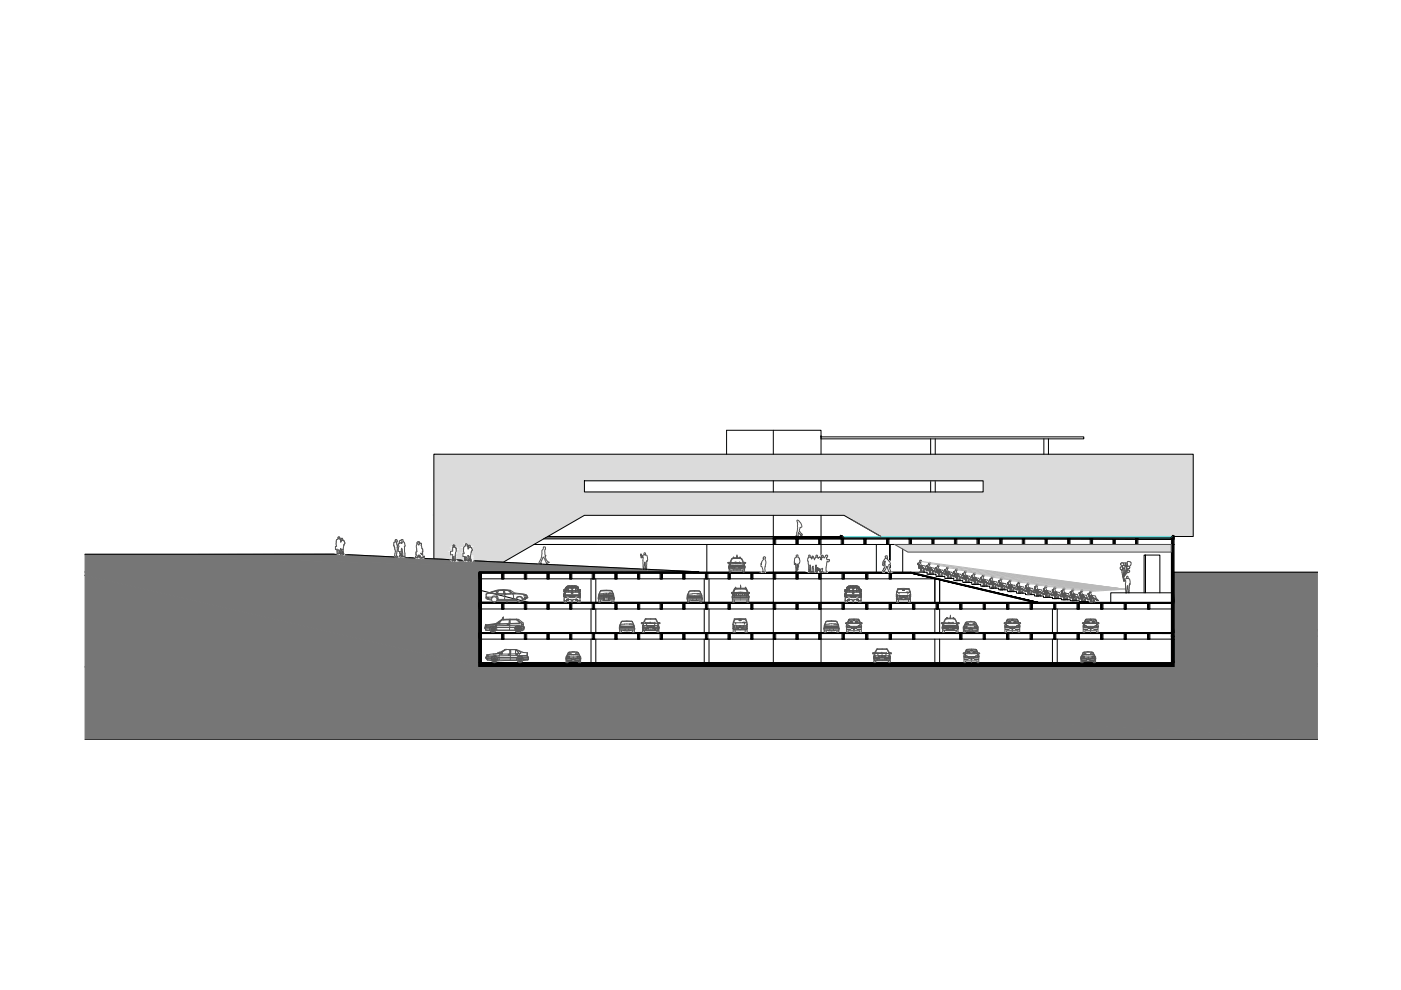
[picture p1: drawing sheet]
<svg xmlns="http://www.w3.org/2000/svg" width="297mm" height="210mm" viewBox="0 0 297 210" stroke-linecap="round" stroke-linejoin="round" font-family="sans-serif">
<!-- layer: LONGE -->
<g fill="#dbdbdb" stroke="#dbdbdb" stroke-width=".21">
<path d="M92 109.3h31.9l-16 9.2z"/>
<path d="M92 96.3v5.6h161zM92 96.3h161v5.6z"/>
<path d="M208.4 101.9v2.4h44.6zM208.4 101.9h44.6v2.4z"/>
<path d="M92 101.9v2.4h31.9zM92 101.9h31.9v2.4z"/>
<path d="M92 104.3v5h161zM92 104.3h161v5z"/>
<path d="M178.9 109.3l7.9 4.4h66.2zM178.9 109.3h74.1v4.4z"/>
<path d="M189.7 115.4l2.8 1.7h55.9zM189.7 115.4h58.7v1.7z"/>
<path d="M92 109.3v9.2h15.9zM92 118.5h15.9l-1.2 .7z"/>
</g>
<!-- layer: VISTA 1 -->
<g fill="none" stroke="#000" stroke-width=".21">
<path d="M92 96.3h161v17.4h-66.2l-7.9-4.4h-55l-17.2 9.9-14.7-.7zM174.1 92.6h.1M174.1 92.6h55.7v.4h-55.7M174.1 92.6v-1.4h-20v5.1M197.3 93v3.3M198.3 93v3.3M221.3 93v3.3M222.3 93v3.3M113.2 115.4h50.8M115.2 114.3h48.8M115.6 114h48.4M116.1 113.7h62.2"/>
<path d="M123.9 101.9h84.5v2.4h-84.5zM149.9 115.4v5.9M164 114.3h.5v1.1h-.5zM164.5 115.4h33.1M168.7 114.3h.5v1.1h-.5zM173.6 114.3h.5v1.1h-.5zM178.4 114.3h.5v1.1h-.5zM183.1 114.3h.5v1.1h-.5zM188 114.3h.5v1.1h-.5zM192.7 114.3h.6v1.1h-.6zM197.3 101.9v2.4M197.6 114.3h.4v1.1h-.4z"/>
<path d="M197.6 115.4h25M198.3 101.9v2.4M202.4 114.3h.5v1.1h-.5zM207.1 114.3h.5v1.1h-.5zM212 114.3h.5v1.1h-.5zM216.7 114.3h.6v1.1h-.6zM221.6 114.3h.4v1.1h-.4zM226.4 114.3h.5v1.1h-.5zM231.1 114.3h.5v1.1h-.5zM236 114.3h.5v1.1h-.5zM240.7 114.3h.6v1.1h-.6zM248.4 114.3h.5v1.1h-.5z"/>
<path d="M248.9 114.3v1.1h-25.8M248.9 113.7v.3M102.1 122.7h96.1M102.1 129.1h146.3M102.1 135.5h28.2M106.3 121.5h.5v1.2h-.5zM106.3 127.9h.5v1.2h-.5zM106.3 134.3h.5v1.2h-.5zM111.2 121.5h.5v1.2h-.5zM111.2 127.9h.5v1.2h-.5zM111.2 134.3h.5v1.2h-.5zM116 121.5h.5v1.2h-.5z"/>
<path d="M116 127.9h.5v1.2h-.5zM116 134.3h.5v1.2h-.5zM120.8 121.5h.4v1.2h-.4zM120.8 127.9h.4v1.2h-.4zM120.8 134.3h.4v1.2h-.4zM125.6 121.5h.5v1.2h-.5zM125.6 127.9h.5v1.2h-.5zM125.6 134.3h.5v1.2h-.5zM130.3 121.5h.6v1.2h-.6zM130.3 127.9h.6v1.2h-.6zM130.3 134.3h.6v1.2h-.6zM130.9 135.5h117.5"/>
<path d="M135.2 121.5h.4v1.2h-.4zM135.2 127.9h.4v1.2h-.4zM135.2 134.3h.4v1.2h-.4zM140 121.5h.5v1.2h-.5zM140 127.9h.5v1.2h-.5zM140 134.3h.5v1.2h-.5zM144.7 121.5h.5v1.2h-.5zM144.7 127.9h.5v1.2h-.5zM144.7 134.3h.5v1.2h-.5zM149.6 121.5h.5v1.2h-.5zM149.6 127.9h.5v1.2h-.5zM149.6 134.3h.5v1.2h-.5z"/>
<path d="M154.3 121.5h.6v1.2h-.6zM154.3 127.9h.6v1.2h-.6zM154.3 134.3h.6v1.2h-.6zM159.2 121.5h.4v1.2h-.4zM159.2 127.9h.4v1.2h-.4zM159.2 134.3h.4v1.2h-.4zM164 121.5h.5v1.2h-.5zM164 127.9h.5v1.2h-.5zM164 134.3h.5v1.2h-.5zM168.7 127.9h.5v1.2h-.5zM168.7 121.5h.5v1.2h-.5zM168.7 134.3h.5v1.2h-.5z"/>
<path d="M173.6 121.5h.5v1.2h-.5zM173.6 127.9h.5v1.2h-.5zM173.6 134.3h.5v1.2h-.5zM178.5 121.5h.5v1.2h-.5zM178.5 127.9h.5v1.2h-.5zM178.5 134.3h.5v1.2h-.5zM183.5 121.5h.5v1.2h-.5zM183.5 127.9h.5v1.2h-.5zM183.5 134.3h.5v1.2h-.5zM188.5 121.5h.5v1.2h-.5zM188.5 127.9h.5v1.2h-.5zM188.5 134.3h.5v1.2h-.5z"/>
<path d="M193.5 127.9h.5v1.2h-.5zM193.5 134.3h.5v1.2h-.5zM198.5 127.9h.5v1.2h-.5zM203.5 127.9h.5v1.2h-.5zM203.5 134.3h.5v1.2h-.5zM208.4 127.9h.5v1.2h-.5zM208.4 134.3h.5v1.2h-.5zM213.4 127.9h.5v1.2h-.5zM213.4 134.3h.5v1.2h-.5zM218.4 127.9h.5v1.2h-.5zM218.4 134.3h.5v1.2h-.5zM223.4 127.9h.5v1.2h-.5z"/>
<path d="M223.4 134.3h.5v1.2h-.5zM228.3 127.9h.6v1.2h-.6zM228.3 134.3h.6v1.2h-.6zM233.3 127.9h.5v1.2h-.5zM233.3 134.3h.5v1.2h-.5zM238.3 127.9h.5v1.2h-.5zM238.3 134.3h.5v1.2h-.5zM243.3 127.9h.5v1.2h-.5zM243.3 134.3h.5v1.2h-.5z"/>
</g>
<!-- layer: HACHURAS -->
<g fill="#767676" stroke="#767676" stroke-width=".21">
<path d="M18 117.6l130.2 3.6h-130.2z"/>
<path d="M18 121.2l83.6 .1z"/>
<path d="M18 122l83.6 19.3h-83.6z"/>
<path d="M18 117.6l130.2 3.6-76.2-3.7zM18 117.5h54z"/>
<path d="M18 121.2h130.2zM18 121.2h130.2z"/>
<path d="M248.9 134.9l30.5-1.2v1.2zM248.9 121.3v13.6l30.5-1.2zM248.9 121.3h30.5v12.4z"/>
<path d="M248.9 141.3l30.5-.6v.6zM248.9 134.9v6.4l30.5-.6zM248.9 134.9h30.5v5.8z"/>
<path d="M18 122l83.6 19.3v-20zM18 121.3h83.6l-83.6 .7z"/>
<path d="M18 141.5l261.4 15.2v.2zM18 141.5v15.4h261.4z"/>
<path d="M18 141.5l261.4 15.2v-15.4zM18 141.3h261.4l-261.4 .2z"/>
</g>
<!-- layer: PRO pessoas -->
<g fill="#fffffe" stroke="#fffffe" stroke-width=".21">
<path d="M115.3 116h.2z"/>
<path d="M115.5 117.9h.2z"/>
<path d="M116.3 119.2h.1z"/>
<path d="M115.9 119.5h.1z"/>
<path d="M114.4 119.6h.4z"/>
<path d="M136.4 120.5h.2z"/>
<path d="M169 117.7h.2z"/>
<path d="M168.9 117.7h.3z"/>
<path d="M168.8 117.8h.4z"/>
<path d="M168.8 118.2h.4z"/>
<path d="M168.4 119.6h.2z"/>
<path d="M169 120.6h.2z"/>
<path d="M169.1 120.8h.1z"/>
<path d="M168.8 121.1h.2z"/>
<path d="M168.7 121.2h.2z"/>
<path d="M169 110.3h.2z"/>
<path d="M169.6 111.8h.3z"/>
<path d="M169.5 113.2h.5z"/>
<path d="M169.6 113.3h.5z"/>
<path d="M169.7 113.4h.1z"/>
<path d="M239 122.2h.1z"/>
<path d="M238.9 122.6h.2z"/>
<path d="M238.7 125.5h.2z"/>
<path d="M173.1 117.7h.1z"/>
<path d="M174.2 117.7h.3z"/>
<path d="M172.2 117.9h.1z"/>
<path d="M175.7 118.7h.1z"/>
<path d="M175.5 118.7h.4z"/>
<path d="M171.2 118.9h4.7z"/>
<path d="M175.5 119.1h.1z"/>
<path d="M173.6 120.9h.2z"/>
<path d="M173.1 121.2h.2z"/>
<path d="M171.5 121.2h.1z"/>
<path d="M173.9 121.3h.3z"/>
<path d="M174.2 121.3h.3z"/>
<path d="M174.6 121.3h.7z"/>
<path d="M172.1 121.3h.1z"/>
<path d="M173.1 121.4h.2z"/>
<path d="M96.1 115.6h.3z"/>
<path d="M95.5 117.6h.5z"/>
<path d="M95.9 118.8h.2z"/>
<path d="M95.8 118.9h.2z"/>
<path d="M95.8 118.9h.3z"/>
<path d="M96.3 118.9h.2z"/>
<path d="M98.8 115.3h.1z"/>
<path d="M98.5 115.8h.6z"/>
<path d="M98.4 117.3h1.5z"/>
<path d="M98.9 118.8h.8z"/>
<path d="M99 118.8h.1z"/>
<path d="M99.3 118.8h.4z"/>
<path d="M99.8 119h.1z"/>
<path d="M88.6 114.9h.1z"/>
<path d="M88.7 114.9h.2z"/>
<path d="M89 115.2h.2z"/>
<path d="M88.2 117.6h1.4z"/>
<path d="M89.6 118.2h.2z"/>
<path d="M88.4 118.3h.2z"/>
<path d="M89.4 118.3h.1z"/>
<path d="M71.8 113.8h.1z"/>
<path d="M72.4 114.1h.1z"/>
<path d="M72.4 114.6h.2z"/>
<path d="M72.4 114.7h.6z"/>
<path d="M71.1 116.5h1.1z"/>
<path d="M72.3 117.4h.3z"/>
<path d="M71.5 117.4l.2 .1z"/>
<path d="M72.8 117.5l.1 .1z"/>
<path d="M85.2 114.4h.2z"/>
<path d="M83.9 114.4h.1z"/>
<path d="M84.8 115.2h.2z"/>
<path d="M83.6 115.8h.6z"/>
<path d="M84.8 117.6h.1z"/>
<path d="M85.3 117.8h.6z"/>
<path d="M84.7 117.9h.1z"/>
<path d="M85.7 118h.2z"/>
<path d="M83.9 118.2h.4z"/>
<path d="M84 118.2h.3z"/>
<path d="M187.6 118.6h.5z"/>
<path d="M188.4 119h.2z"/>
<path d="M187.3 119h.3z"/>
<path d="M187.1 119.8h.3z"/>
<path d="M187.3 120.8h.4z"/>
<path d="M188.5 121.3h.1z"/>
<path d="M188 117.9h.1z"/>
<path d="M187.7 118h.4z"/>
<path d="M161.9 118.5h.3z"/>
<path d="M161.3 119.5h1z"/>
<path d="M161.3 119.5h1.1z"/>
<path d="M161.3 120.1h1z"/>
<path d="M161.8 121.1h.4z"/>
<path d="M161.5 121.3h.3z"/>
<path d="M162 121.3h.1z"/>
<path d="M161.8 121.3h.2z"/>
<path d="M115.2 116h.3zM115.3 116h.2z"/>
<path d="M115.2 116h.4zM115.2 116h.4z"/>
<path d="M115.2 116l.5 .1zM115.2 116l.5 .1z"/>
<path d="M115.2 116.1h.4zM115.2 116.1h.5z"/>
<path d="M115.2 116.1l.4 .1zM115.2 116.1l.4 .1z"/>
<path d="M115.2 116.2l.5 .1zM115.2 116.2l.5 .1z"/>
<path d="M115.2 116.3h.5zM115.2 116.3h.5z"/>
<path d="M115.2 116.3l.5 .1zM115.2 116.3l.5 .1z"/>
<path d="M115.2 116.4h.5zM115.2 116.4h.5z"/>
<path d="M115.1 116.4h.5zM115.2 116.4h.5z"/>
<path d="M115.1 116.5h.5zM115.1 116.5h.5zM115.1 116.4l.5 .1zM115.1 116.4l.5 .1z"/>
<path d="M115.1 116.5h.5zM115.1 116.5h.5z"/>
<path d="M115.1 116.5h.4zM115.1 116.5h.5z"/>
<path d="M115 116.6h.5zM115.1 116.5l.4 .1z"/>
<path d="M115 116.6h.5zM115 116.6h.5z"/>
<path d="M114.9 116.7h.6zM115 116.6l.5 .1z"/>
<path d="M114.9 116.7l.6 .1zM114.9 116.7l.6 .1z"/>
<path d="M114.9 116.8h.6zM114.9 116.8h.6z"/>
<path d="M114.9 116.8v.3h.6zM114.9 116.8h.6v.3z"/>
<path d="M114.9 117.1v.1h.6zM114.9 117.1h.6v.1z"/>
<path d="M114.9 117.2l.6 .1zM114.9 117.2l.6 .1z"/>
<path d="M114.9 117.3h.6zM114.9 117.3h.6z"/>
<path d="M114.9 117.3l.6 .1zM114.9 117.3l.6 .1z"/>
<path d="M114.9 117.4l.6 .1zM114.9 117.4l.6 .1z"/>
<path d="M114.9 117.5l.6 .1zM114.9 117.5l.6 .1z"/>
<path d="M114.9 117.6h.7zM114.9 117.6h.7z"/>
<path d="M114.9 117.6l.8 .1zM114.9 117.6l.8 .1z"/>
<path d="M114.9 117.7l.8 .1zM114.9 117.7l.8 .1z"/>
<path d="M114.9 117.8l.8 .1zM114.9 117.8l.8 .1z"/>
<path d="M114.9 117.9h.8zM114.9 117.9h.8z"/>
<path d="M115.5 117.9h.2zM115.5 117.9h.2z"/>
<path d="M114.9 117.9h.7zM114.9 117.9h.7zM114.9 117.9h.7zM114.9 117.9h.7z"/>
<path d="M114.9 117.9l-.1 .2h.8zM114.9 117.9h.7v.2z"/>
<path d="M115.2 118.1l.4 .1zM115.2 118.1l.4 .1z"/>
<path d="M114.8 118.1l.3 .1zM114.8 118.1h.4z"/>
<path d="M115.3 118.2l.1 .2h.3zM115.3 118.2h.3l.1 .2z"/>
<path d="M115.4 118.4l.3 .1zM115.4 118.4h.3v.1z"/>
<path d="M114.8 118.2l-.1 .3h.3zM114.8 118.2h.3l-.1 .3z"/>
<path d="M115.4 118.5l.4 .1zM115.4 118.5l.4 .1z"/>
<path d="M115.5 118.6l.3 .1zM115.5 118.6l.3 .1z"/>
<path d="M114.7 118.5l-.1 .2h.3zM114.7 118.5h.3l-.1 .2z"/>
<path d="M115.6 118.7h.3zM115.6 118.7h.3z"/>
<path d="M114.6 118.7h.3zM114.6 118.7h.3z"/>
<path d="M114.6 118.7l.2 .1zM114.6 118.7h.3z"/>
<path d="M115.6 118.7l.3 .1zM115.6 118.7l.3 .1z"/>
<path d="M115.6 118.8l.4 .1zM115.6 118.8l.4 .1z"/>
<path d="M115.6 118.9l.5 .1zM115.6 118.9l.5 .1z"/>
<path d="M115.7 119h.4zM115.7 119h.4z"/>
<path d="M115.7 119l.5 .1zM115.7 119l.5 .1z"/>
<path d="M115.7 119.2h.5zM115.7 119.2h.5zM115.7 119.1l.5 .1zM115.7 119.1h.5z"/>
<path d="M116.3 119.2h.1zM116.3 119.2h.1z"/>
<path d="M115.7 119.2h.5zM115.7 119.2h.5z"/>
<path d="M116.2 119.2h.2zM116.3 119.2h.1z"/>
<path d="M115.8 119.2h.4zM115.8 119.2h.4z"/>
<path d="M114.6 118.8l-.3 .4h.4zM114.6 118.8h.2l-.1 .4z"/>
<path d="M115.8 119.2l.5 .1zM115.8 119.2h.6z"/>
<path d="M114.3 119.2l.4 .1zM114.3 119.2h.4z"/>
<path d="M115.9 119.3h.4zM115.9 119.3h.4z"/>
<path d="M114.3 119.3h.4zM114.3 119.3h.4z"/>
<path d="M115.9 119.3h.3zM115.9 119.3h.4z"/>
<path d="M114.3 119.3l.3 .1zM114.3 119.3h.4z"/>
<path d="M115.9 119.4h.2zM115.9 119.4h.2zM115.9 119.3l.2 .1zM115.9 119.3h.3z"/>
<path d="M115.9 119.5h.1zM115.9 119.4l.1 .1zM115.9 119.4h.2z"/>
<path d="M114.3 119.4l.4 .1zM114.3 119.4l.4 .1z"/>
<path d="M114.3 119.5h.5zM114.3 119.5h.5z"/>
<path d="M114.3 119.5h.5zM114.3 119.5h.5z"/>
<path d="M114.3 119.5h.6zM114.3 119.5h.6z"/>
<path d="M114.3 119.5l.5 .1zM114.3 119.5h.6z"/>
<path d="M114.5 119.6h.3zM114.4 119.6h.4z"/>
<path d="M136.7 117.2h.1zM136.7 117.2h.1z"/>
<path d="M136.6 117.2h.2zM136.7 117.2h.1z"/>
<path d="M136.6 117.3h.2zM136.6 117.2l.2 .1z"/>
<path d="M136.5 117.3h.4zM136.6 117.3h.3z"/>
<path d="M136.5 117.3h.4zM136.5 117.3h.4z"/>
<path d="M136.5 117.3l.4 .1zM136.5 117.3l.4 .1z"/>
<path d="M135.8 117.5h.1zM135.8 117.5h.1z"/>
<path d="M136.5 117.4l.4 .1zM136.5 117.4l.4 .1z"/>
<path d="M135.8 117.5h.1zM135.8 117.5h.1z"/>
<path d="M135.8 117.5h.1zM135.8 117.5h.1z"/>
<path d="M136.6 117.6h.3zM136.5 117.5l.4 .1zM136.5 117.5l.4 .1z"/>
<path d="M136.6 117.6h.3zM136.6 117.6h.3zM136.6 117.6h.3z"/>
<path d="M135.8 117.5l.1 .1zM135.8 117.5l.1 .1z"/>
<path d="M135.8 117.6h.2zM135.8 117.6h.2zM135.8 117.6h.2zM135.8 117.6h.2z"/>
<path d="M136.6 117.6h.3zM136.6 117.6h.3zM136.6 117.6h.3zM136.6 117.6h.3z"/>
<path d="M136.6 117.6h.3zM136.6 117.6h.3z"/>
<path d="M136.6 117.6h.2zM136.6 117.6h.3z"/>
<path d="M136.6 117.6h.2zM136.6 117.6h.2z"/>
<path d="M135.8 117.6h.2zM135.8 117.6h.2z"/>
<path d="M136.6 117.6l.2 .1zM136.6 117.6l.2 .1z"/>
<path d="M135.8 117.6l.2 .1zM135.8 117.6l.2 .1z"/>
<path d="M136.6 117.7h.3zM136.6 117.7h.3z"/>
<path d="M135.8 117.7h.2zM135.8 117.7h.2z"/>
<path d="M136.6 117.7h.3zM136.6 117.7h.3z"/>
<path d="M136.5 117.7h.4zM136.6 117.7h.3z"/>
<path d="M136.4 117.7h.6zM136.5 117.7h.5z"/>
<path d="M135.8 117.7h.1zM135.8 117.7h.2z"/>
<path d="M136.4 117.7h.7zM136.4 117.7h.7z"/>
<path d="M135.8 117.7h.1zM135.8 117.7h.1z"/>
<path d="M136.4 117.7h.7zM136.4 117.7h.7z"/>
<path d="M136.3 117.7h.9zM136.4 117.7h.8z"/>
<path d="M135.8 117.7h.1zM135.8 117.7h.1z"/>
<path d="M136.2 117.8h1zM136.2 117.8h1zM136.2 117.8h1zM136.3 117.7l.9 .1z"/>
<path d="M135.8 117.7l.2 .1zM135.8 117.7l.2 .1z"/>
<path d="M135.8 117.8h.2zM135.8 117.8h.2z"/>
<path d="M135.8 117.8l.2 .1zM135.8 117.8l.2 .1z"/>
<path d="M136.2 117.9h1zM136.2 117.9h1zM136.2 117.8l1 .1zM136.2 117.8l1 .1z"/>
<path d="M136.1 117.9h1.1zM136.2 117.9h1z"/>
<path d="M135.8 117.9h.2zM135.8 117.9h.2z"/>
<path d="M136.1 117.9h1.1zM136.1 117.9h1.1z"/>
<path d="M136.1 117.9l1.1 .1zM136.1 117.9l1.1 .1z"/>
<path d="M136.1 118h1.1zM136.1 118h1.1z"/>
<path d="M135.9 117.9l.2 .1zM135.9 117.9l.2 .1z"/>
<path d="M135.9 118h1.3zM135.9 118h1.3z"/>
<path d="M135.9 118h.4zM135.9 118h.5z"/>
<path d="M136.4 118l.8 .1zM136.4 118l.8 .1z"/>
<path d="M136.4 118.1l.8 .1zM136.4 118.1l.8 .1z"/>
<path d="M135.9 118v.2h.2zM135.9 118h.4l-.2 .2z"/>
<path d="M136.4 118.2v.1h.9zM136.4 118.2h.8l.1 .1z"/>
<path d="M135.9 118.2l.2 .1zM135.9 118.2h.2z"/>
<path d="M136.4 118.3v.1h.9zM136.4 118.3h.9v.1z"/>
<path d="M136.4 118.4l-.1 .3h1zM136.4 118.4h.9v.3z"/>
<path d="M136.3 118.7h1zM136.3 118.7h1z"/>
<path d="M136.3 118.7v.1h1zM136.3 118.7h1v.1z"/>
<path d="M136.3 118.8h1zM136.3 118.8h1z"/>
<path d="M136.3 118.8h.9zM136.3 118.8h.9z"/>
<path d="M136.3 118.9h.9zM136.3 118.9h.9zM136.3 118.8l.9 .1zM136.3 118.8l.9 .1z"/>
<path d="M136.4 118.9h.8zM136.4 118.9h.8zM136.3 118.9h.9zM136.3 118.9h.9z"/>
<path d="M136.3 119h.9zM136.3 119h.9zM136.3 119h.9zM136.4 118.9l.8 .1z"/>
<path d="M136.3 119h.9zM136.3 119h.9z"/>
<path d="M136.3 119h.8zM136.3 119h.9z"/>
<path d="M136.3 119.2h.8zM136.3 119.2h.8zM136.3 119v.2h.8zM136.3 119h.8v.2z"/>
<path d="M136.3 119.2h.4zM136.3 119.2h.5z"/>
<path d="M136.8 119.3h.3zM136.8 119.3h.3zM136.8 119.2l.3 .1zM136.8 119.2l.3 .1z"/>
<path d="M136.3 119.2v.2h.4zM136.3 119.2h.4v.2z"/>
<path d="M136.8 119.3v.1h.3zM136.8 119.3h.3v.1z"/>
<path d="M136.8 119.4l.3 .1zM136.8 119.4l.3 .1z"/>
<path d="M136.3 119.4v.1h.3zM136.3 119.4h.4l-.1 .1z"/>
<path d="M136.8 119.5v.2h.3zM136.8 119.5h.3v.2z"/>
<path d="M136.3 119.5v.3h.3zM136.3 119.5h.3v.3z"/>
<path d="M136.3 119.8h.3zM136.3 119.8h.3z"/>
<path d="M136.4 119.8l.2 .1zM136.4 119.8l.2 .1z"/>
<path d="M136.8 119.9h.3zM136.8 119.9h.3zM136.8 119.7v.2h.3zM136.8 119.7h.3v.2z"/>
<path d="M136.3 119.9v.1h.3zM136.3 119.9h.3v.1z"/>
<path d="M136.3 120l.3 .1zM136.3 120h.3z"/>
<path d="M136.8 119.9l.1 .2h.2zM136.8 119.9h.3v.2z"/>
<path d="M136.9 120.1l.2 .1zM136.9 120.1l.2 .1z"/>
<path d="M136.4 120.3h.2zM136.4 120.3h.2zM136.3 120.1l.1 .2h.2zM136.3 120.1h.3v.2z"/>
<path d="M136.9 120.2v.2h.2zM136.9 120.2h.2v.2z"/>
<path d="M136.9 120.4v.1h.2zM136.9 120.4h.2v.1z"/>
<path d="M136.4 120.5h.2zM136.4 120.3v.2h.2zM136.4 120.3h.2v.2z"/>
<path d="M136.4 120.5l.2 .1zM136.4 120.5l.2 .1z"/>
<path d="M136.4 120.6h.1zM136.4 120.6h.2z"/>
<path d="M136.4 120.6h.1zM136.4 120.6h.1z"/>
<path d="M136.9 120.5v.1h.2zM136.9 120.5l.2 .1z"/>
<path d="M136.4 120.6h.2zM136.4 120.6h.2z"/>
<path d="M136.9 120.6h.2zM136.9 120.6h.2z"/>
<path d="M136.9 120.6h.2zM136.9 120.6h.2z"/>
<path d="M136.4 120.6h.2zM136.4 120.6h.2z"/>
<path d="M136.9 120.6h.2zM136.9 120.6h.2z"/>
<path d="M136.4 120.6h.2zM136.4 120.6h.2z"/>
<path d="M136.4 120.6l.2 .1zM136.4 120.6l.2 .1z"/>
<path d="M136.9 120.6l.2 .1zM136.9 120.6l.2 .1z"/>
<path d="M136.4 120.7h.2zM136.4 120.7h.2z"/>
<path d="M136.9 120.7h.2zM136.9 120.7h.2z"/>
<path d="M136.4 120.7h.2zM136.4 120.7h.2z"/>
<path d="M136.4 120.7h.2zM136.4 120.7h.2z"/>
<path d="M136.9 120.7h.2zM136.9 120.7h.2z"/>
<path d="M136.4 120.7h.2zM136.4 120.7h.2z"/>
<path d="M168.9 117.7h.3zM169 117.7h.2zM169 117.6l.2 .1z"/>
<path d="M168.8 117.7h.4zM168.9 117.7h.3zM168.9 117.7h.3z"/>
<path d="M168.8 117.7l.4 .1zM168.8 117.7l.4 .1z"/>
<path d="M168.8 117.8h.4zM168.8 117.8h.4zM168.8 117.8h.4z"/>
<path d="M168.8 117.9h.4zM168.8 117.9h.4zM168.8 117.9h.4zM168.8 117.9h.4zM168.8 117.8l.4 .1zM168.8 117.8h.4z"/>
<path d="M168.8 117.9h.4zM168.8 117.9h.4zM168.8 117.9h.4zM168.8 117.9h.4z"/>
<path d="M168.8 118h.4zM168.8 118h.4zM168.8 117.9l.4 .1zM168.8 117.9l.4 .1z"/>
<path d="M168.8 118h.4zM168.8 118h.4z"/>
<path d="M168.9 118h.3zM168.9 118h.3zM168.8 118h.4zM168.8 118h.4z"/>
<path d="M168.9 118.1h.3zM168.9 118.1h.3zM168.9 118l.3 .1zM168.9 118l.3 .1z"/>
<path d="M168.9 118.2h.2zM168.9 118.2h.2zM168.9 118.1l.2 .1zM168.9 118.1h.3z"/>
<path d="M168.8 118.2h.3zM168.9 118.2h.2z"/>
<path d="M168.8 118.2h.4zM168.8 118.2h.4z"/>
<path d="M168.8 118.2h.4zM168.8 118.2h.4zM168.8 118.2h.4z"/>
<path d="M168.8 118.2h.4zM168.8 118.2h.4z"/>
<path d="M168.8 118.2h.4zM168.8 118.2h.4z"/>
<path d="M168.8 118.2h.5zM168.8 118.2h.5z"/>
<path d="M168.7 118.2h.6zM168.8 118.2h.5z"/>
<path d="M168.7 118.2h.6zM168.7 118.2h.6z"/>
<path d="M168.7 118.2h.7zM168.7 118.2h.7z"/>
<path d="M168.6 118.3h.8zM168.7 118.3h.7zM168.7 118.2l.7 .1z"/>
<path d="M168.7 118.3h.7zM168.6 118.3h.8zM168.6 118.3h.8z"/>
<path d="M168.6 118.3h.9zM168.6 118.3h.9z"/>
<path d="M168.5 118.3h1zM168.5 118.3h1zM168.5 118.3h1zM168.5 118.3h1zM168.5 118.3h1zM168.6 118.3h.9z"/>
<path d="M168.5 118.4h1zM168.5 118.3l1 .1z"/>
<path d="M168.5 118.4h1zM168.5 118.4h1z"/>
<path d="M168.5 118.4h1zM168.5 118.4h1z"/>
<path d="M168.5 118.5h1zM168.5 118.5h1zM168.5 118.5h1zM168.5 118.5h1zM168.5 118.4l1 .1zM168.5 118.4l1 .1z"/>
<path d="M168.5 118.5h1zM168.5 118.5h1z"/>
<path d="M168.5 118.5h1zM168.5 118.5h1z"/>
<path d="M168.5 118.5l1 .1zM168.5 118.5l1 .1z"/>
<path d="M168.4 118.6h1.1zM168.4 118.6h1.1zM168.4 118.6h1.1zM168.5 118.6h1z"/>
<path d="M168.4 118.6l1.1 .1zM168.4 118.6l1.1 .1z"/>
<path d="M168.4 118.7h1.1zM168.4 118.7h1.1z"/>
<path d="M168.4 118.7h1.1zM168.4 118.7h1.1zM168.4 118.7h1.1zM168.4 118.7h1.1z"/>
<path d="M168.4 118.8h1.1zM168.4 118.8h1.1zM168.4 118.7l1.1 .1zM168.4 118.7l1.1 .1z"/>
<path d="M168.4 118.8h1.2zM168.4 118.8h1.2z"/>
<path d="M168.4 118.9h1.2zM168.4 118.9h1.2zM168.4 118.8l1.2 .1zM168.4 118.8l1.2 .1z"/>
<path d="M168.4 118.9h1.2zM168.4 118.9h1.2zM168.4 118.9h1.2zM168.4 118.9h1.2z"/>
<path d="M168.4 118.9l1.2 .1zM168.4 118.9l1.2 .1z"/>
<path d="M168.4 119h1.2zM168.4 119h1.2z"/>
<path d="M168.4 119h1.2zM168.4 119h1.2z"/>
<path d="M168.4 119.1h1.2zM168.4 119.1h1.2zM168.4 119.1h1.2zM168.4 119l1.2 .1z"/>
<path d="M168.4 119.1h1.2zM168.4 119.1h1.2zM168.4 119.1h1.2zM168.4 119.1h1.2z"/>
<path d="M168.4 119.1l1.1 .1zM168.4 119.1h1.2z"/>
<path d="M168.4 119.2h1.1zM168.4 119.2h1.1z"/>
<path d="M168.4 119.3h1.1zM168.4 119.3h1.1zM168.4 119.3h1.1zM168.4 119.3h1.1zM168.4 119.2l1.1 .1zM168.4 119.2l1.1 .1z"/>
<path d="M168.4 119.3h1.1zM168.4 119.3h1.1zM168.4 119.3h1.1zM168.4 119.3h1.1zM168.4 119.3h1.1zM168.4 119.3h1.1z"/>
<path d="M168.4 119.3h1.1zM168.4 119.3h1.1zM168.4 119.3h1.1zM168.4 119.3h1.1z"/>
<path d="M168.4 119.3l1.1 .1zM168.4 119.3l1.1 .1z"/>
<path d="M168.4 119.4h1.1zM168.4 119.4h1.1z"/>
<path d="M168.4 119.4h1.1zM168.4 119.4h1.1zM168.4 119.4h1.1zM168.4 119.4h1.1z"/>
<path d="M168.7 119.4h.8zM168.7 119.4h.8z"/>
<path d="M168.4 119.4h.2zM168.4 119.4h.3z"/>
<path d="M168.7 119.4l.7 .1zM168.7 119.4h.8z"/>
<path d="M168.4 119.4l.2 .1zM168.4 119.4l.2 .1z"/>
<path d="M168.4 119.5h.2zM168.4 119.5h.2z"/>
<path d="M168.7 119.5h.7zM168.7 119.5h.7z"/>
<path d="M168.4 119.5h.2zM168.4 119.5h.2z"/>
<path d="M168.7 119.5h.6zM168.7 119.5h.7z"/>
<path d="M168.4 119.5h.2zM168.4 119.5h.2z"/>
<path d="M168.7 119.5h.6zM168.7 119.5h.6z"/>
<path d="M168.4 119.5h.2zM168.4 119.5h.2zM168.4 119.5h.2zM168.4 119.5h.2z"/>
<path d="M168.4 119.5h.2zM168.4 119.5h.2zM168.4 119.5h.2zM168.4 119.5h.2zM168.4 119.5h.2zM168.4 119.5h.2z"/>
<path d="M168.7 119.5h.6zM168.7 119.5h.6z"/>
<path d="M168.7 119.5l.3 .1zM168.7 119.5h.3z"/>
<path d="M168.4 119.6h.2zM168.4 119.5l.2 .1z"/>
<path d="M169 119.5l.3 .1zM169 119.5l.3 .1z"/>
<path d="M168.7 119.6h.3zM168.7 119.6h.3z"/>
<path d="M168.4 119.6h.2zM168.4 119.6h.2zM168.4 119.6h.2z"/>
<path d="M168.4 119.7h.2zM168.4 119.7h.2zM168.4 119.6l.2 .1zM168.4 119.6l.2 .1z"/>
<path d="M168.4 119.7h.2zM168.4 119.7h.2z"/>
<path d="M168.4 119.7h.2zM168.4 119.7h.2z"/>
<path d="M169 119.6l.3 .1zM169 119.6l.3 .1z"/>
<path d="M168.7 119.6v.2h.3zM168.7 119.6h.3v.2z"/>
<path d="M169.1 119.9h.2zM169.1 119.9h.2zM169.1 119.9h.2zM169.1 119.9h.2zM169 119.7l.1 .2h.2zM169 119.7h.3v.2z"/>
<path d="M169.1 119.9h.2zM169.1 119.9h.2z"/>
<path d="M168.7 119.8l.3 .1zM168.7 119.8h.3v.1z"/>
<path d="M169.1 119.9l.2 .1zM169.1 119.9l.2 .1z"/>
<path d="M169.1 120l.2 .1zM169.1 120l.2 .1z"/>
<path d="M169.1 120.1h.2zM169.1 120.1h.2z"/>
<path d="M168.7 119.9v.2h.3zM168.7 119.9h.3v.2z"/>
<path d="M169.1 120.2h.2zM169.1 120.2h.2zM169.1 120.1l.2 .1zM169.1 120.1l.2 .1z"/>
<path d="M169.1 120.2l.1 .1zM169.1 120.2h.2z"/>
<path d="M168.7 120.1v.2h.3zM168.7 120.1h.3v.2z"/>
<path d="M169.1 120.3l.1 .1zM169.1 120.3h.1v.1z"/>
<path d="M168.7 120.3v.1h.3zM168.7 120.3h.3v.1z"/>
<path d="M168.7 120.4h.2zM168.7 120.4h.3z"/>
<path d="M169.1 120.4l.1 .1zM169.1 120.4l.1 .1z"/>
<path d="M169 120.6h.2zM169 120.6h.2z"/>
<path d="M168.7 120.6h.3zM168.7 120.6h.3zM168.7 120.4v.2h.3zM168.7 120.4h.2l.1 .2z"/>
<path d="M169 120.6l.2 .1zM169 120.6l.2 .1z"/>
<path d="M169 120.7h.2zM169 120.7h.2z"/>
<path d="M169 120.7h.2zM169 120.7h.2zM169 120.7h.2zM169 120.7h.2z"/>
<path d="M169 120.7l.2 .1zM169 120.7l.2 .1z"/>
<path d="M168.7 120.6v.3h.3zM168.7 120.6h.3v.3z"/>
<path d="M168.7 120.9h.3zM168.7 120.9h.3z"/>
<path d="M168.7 120.9h.2zM168.7 120.9h.3z"/>
<path d="M168.8 121h.1zM168.8 121h.1zM168.8 120.9l.1 .1zM168.8 120.9l.1 .1z"/>
<path d="M168.8 121h.1zM168.8 121h.1zM168.8 121h.1zM168.8 121h.1z"/>
<path d="M168.7 121.1h.3zM168.8 121l.2 .1zM168.8 121l.2 .1z"/>
<path d="M168.7 121.1h.3zM168.7 121.1h.3zM168.7 121.1h.3zM168.7 121.1h.3z"/>
<path d="M168.7 121.2h.2zM168.7 121.2h.2zM168.7 121.1h.3z"/>
<path d="M168.7 121.2h.2zM168.7 121.2h.2zM168.7 121.2h.2z"/>
<path d="M169 110.3h.2zM169 110.3h.2z"/>
<path d="M169 110.4h.3zM169 110.3l.3 .1z"/>
<path d="M169 110.4h.4zM169 110.4h.4z"/>
<path d="M169 110.4h.4zM169 110.4h.4zM169 110.4h.4zM169 110.4h.4z"/>
<path d="M169 110.4l.4 .1zM169 110.4l.4 .1z"/>
<path d="M169 110.5h.5zM169 110.5h.5z"/>
<path d="M169 110.5h.5zM169 110.5h.5z"/>
<path d="M169 110.5l.5 .1zM169 110.5l.5 .1z"/>
<path d="M169 110.6h.5zM169 110.6h.5zM169 110.6h.5zM169 110.6h.5z"/>
<path d="M169 110.6l.5 .1zM169 110.6l.5 .1z"/>
<path d="M169 110.7h.6zM169 110.7h.6z"/>
<path d="M169.1 110.7h.5zM169.1 110.7h.5zM169 110.7h.6zM169 110.7h.6z"/>
<path d="M169.1 110.8h.6zM169.1 110.8h.6zM169.1 110.7l.6 .1zM169.1 110.7l.6 .1z"/>
<path d="M169.1 110.8l.7 .1zM169.1 110.8l.7 .1z"/>
<path d="M169.1 110.9h.7zM169.1 110.9h.7zM169.1 110.9h.7zM169.1 110.9h.7z"/>
<path d="M169.1 110.9l.7 .1zM169.1 110.9l.7 .1z"/>
<path d="M169.1 111h.7zM169.1 111h.7z"/>
<path d="M169.1 111h.7zM169.1 111h.7z"/>
<path d="M169.1 111l.8 .1zM169.1 111l.8 .1z"/>
<path d="M169.1 111.1l.8 .1zM169.1 111.1l.8 .1z"/>
<path d="M169.1 111.2l.8 .1zM169.1 111.2l.8 .1z"/>
<path d="M169.1 111.3h.9zM169.1 111.3h.9z"/>
<path d="M169.1 111.3l.9 .1zM169.1 111.3l.9 .1z"/>
<path d="M169.1 111.4h.9zM169.1 111.4h.9z"/>
<path d="M169.1 111.4l.9 .1zM169.1 111.4l.9 .1z"/>
<path d="M169.1 111.5l.9 .1zM169.1 111.5l.9 .1z"/>
<path d="M169.1 111.6h.9zM169.1 111.6h.9z"/>
<path d="M169.1 111.7h.9zM169.1 111.7h.9zM169.1 111.6l.9 .1zM169.1 111.6l.9 .1z"/>
<path d="M169.1 111.7l.9 .1zM169.1 111.7h.9z"/>
<path d="M169.1 111.8h.9zM169.1 111.8h.9z"/>
<path d="M169.1 111.8h.8zM169.1 111.8h.9z"/>
<path d="M169.6 111.8h.2zM169.7 111.8h.1z"/>
<path d="M169.1 111.8h.5zM169.1 111.8h.5z"/>
<path d="M169.1 111.8l.5 .1zM169.1 111.8l.5 .1z"/>
<path d="M169.1 111.9l.5 .1zM169.1 111.9l.5 .1z"/>
<path d="M169.1 112h.5zM169.1 112h.5z"/>
<path d="M169.1 112.1h.5zM169.1 112h.5z"/>
<path d="M169.1 112.1h.4zM169.1 112.1h.4zM169.1 112.1h.4zM169.1 112.1h.5z"/>
<path d="M169.1 112.1v.2h.4zM169.1 112.1h.4v.2z"/>
<path d="M169 112.3h.5zM169.1 112.3h.4z"/>
<path d="M169 112.3l.5 .1zM169 112.3l.5 .1z"/>
<path d="M169 112.4v.1h.5zM169 112.4h.5v.1z"/>
<path d="M169 112.5h.5zM169 112.5h.5z"/>
<path d="M169 112.5l.5 .1zM169 112.5l.5 .1z"/>
<path d="M169 112.6h.4zM169 112.6h.5z"/>
<path d="M169 112.6h.5zM169 112.6h.5z"/>
<path d="M169 112.7h.6zM169 112.6l.6 .1z"/>
<path d="M169 112.7h.6zM169 112.7h.6z"/>
<path d="M169 112.7l.7 .1zM169 112.7l.7 .1z"/>
<path d="M168.9 112.9h.8zM169 112.8l.7 .1z"/>
<path d="M168.9 112.9h.8zM168.9 112.9h.8zM168.9 112.9h.8zM168.9 112.9h.8z"/>
<path d="M169.3 112.9h.5zM169.3 112.9h.5z"/>
<path d="M168.9 112.9h.3zM168.9 112.9h.4z"/>
<path d="M169.3 112.9h.5zM169.3 112.9h.5z"/>
<path d="M168.9 112.9h.3zM168.9 112.9h.3z"/>
<path d="M168.9 112.9l.3 .1zM168.9 112.9l.3 .1z"/>
<path d="M169.4 112.9l.4 .1zM169.4 112.9l.4 .1z"/>
<path d="M168.9 113l.3 .1zM168.9 113l.3 .1z"/>
<path d="M169.4 113l.4 .1zM169.4 113l.4 .1z"/>
<path d="M169.4 113.1h.5zM169.4 113.1h.5z"/>
<path d="M168.9 113.1h.3zM168.9 113.1h.3z"/>
<path d="M169.5 113.1h.4zM169.5 113.1h.4z"/>
<path d="M169.5 113.2h.5zM169.5 113.1l.5 .1zM169.5 113.1l.5 .1z"/>
<path d="M168.9 113.1l.3 .1zM168.9 113.1l.3 .1z"/>
<path d="M169.5 113.2h.5zM169.5 113.2h.5z"/>
<path d="M169.6 113.2h.4zM169.6 113.2h.4zM169.6 113.2h.4zM169.6 113.2h.4z"/>
<path d="M168.9 113.2h.3zM168.9 113.2h.3z"/>
<path d="M169.6 113.3h.5zM169.6 113.2l.5 .1zM169.6 113.2l.5 .1z"/>
<path d="M168.9 113.2l.3 .1zM168.9 113.2l.3 .1z"/>
<path d="M169.6 113.3l.5 .1zM169.6 113.3l.5 .1z"/>
<path d="M168.9 113.3l.3 .1zM168.9 113.3l.3 .1z"/>
<path d="M169.7 113.4h.1zM169.7 113.4h.1z"/>
<path d="M169.8 113.4h.3zM169.8 113.4h.3z"/>
<path d="M168.9 113.4h.3zM168.9 113.4h.3z"/>
<path d="M168.9 113.4h.3zM168.9 113.4h.3z"/>
<path d="M169.8 113.4l.3 .1zM169.8 113.4l.3 .1z"/>
<path d="M169 113.4l.2 .1zM169 113.4l.2 .1z"/>
<path d="M169 113.5h.2zM169 113.5h.2z"/>
<path d="M169.8 113.5h.2zM169.8 113.5h.3z"/>
<path d="M169.8 113.5h.2zM169.8 113.5h.2z"/>
<path d="M168.9 113.6h.3zM169 113.5l.2 .1z"/>
<path d="M168.9 113.6h.3zM168.9 113.6h.3zM168.9 113.6h.3zM168.9 113.6h.3z"/>
<path d="M168.8 113.6h.4zM168.9 113.6h.3z"/>
<path d="M169.8 113.5l.1 .1zM169.8 113.5h.2z"/>
<path d="M168.7 113.6h.5zM168.8 113.6h.4z"/>
<path d="M168.7 113.6l.5 .1zM168.7 113.6l.5 .1z"/>
<path d="M168.7 113.7h.5zM168.7 113.7h.5z"/>
<path d="M239 122.2h.1zM239 122.2h.1z"/>
<path d="M238.9 122.2h.2zM239 122.2h.1z"/>
<path d="M238.9 122.3h.2zM238.9 122.2l.2 .1z"/>
<path d="M238.8 122.3h.4zM238.9 122.3h.3z"/>
<path d="M238.8 122.3h.4zM238.8 122.3h.4z"/>
<path d="M238.8 122.3l.4 .1zM238.8 122.3l.4 .1z"/>
<path d="M238.1 122.5h.2zM238.1 122.5h.2z"/>
<path d="M238.8 122.4l.4 .1zM238.8 122.4l.4 .1z"/>
<path d="M238.1 122.5h.2zM238.1 122.5h.2z"/>
<path d="M238.1 122.5h.2zM238.1 122.5h.2z"/>
<path d="M238.9 122.6h.3zM238.8 122.5l.4 .1zM238.8 122.5l.4 .1z"/>
<path d="M238.9 122.6h.3zM238.9 122.6h.3zM238.9 122.6h.3z"/>
<path d="M238.1 122.5l.2 .1zM238.1 122.5l.2 .1z"/>
<path d="M238.1 122.6h.2zM238.1 122.6h.2zM238.1 122.6h.2zM238.1 122.6h.2z"/>
<path d="M238.9 122.6h.3zM238.9 122.6h.3zM238.9 122.6h.3zM238.9 122.6h.3z"/>
<path d="M238.9 122.6h.2zM238.9 122.6h.3z"/>
<path d="M238.9 122.6h.2zM238.9 122.6h.2zM238.9 122.6h.2z"/>
<path d="M238.1 122.6h.2zM238.1 122.6h.2z"/>
<path d="M238.9 122.6l.2 .1zM238.9 122.6l.2 .1z"/>
<path d="M238.1 122.6l.2 .1zM238.1 122.6l.2 .1z"/>
<path d="M238.9 122.7h.3zM238.9 122.7h.3z"/>
<path d="M238.1 122.7h.2zM238.1 122.7h.2z"/>
<path d="M238.9 122.7h.3zM238.9 122.7h.3z"/>
<path d="M238.8 122.7h.5zM238.9 122.7h.4z"/>
<path d="M238.8 122.7h.5zM238.8 122.7h.5z"/>
<path d="M238.1 122.7h.2zM238.1 122.7h.2z"/>
<path d="M238.7 122.7h.7zM238.8 122.7h.6z"/>
<path d="M238.1 122.7h.2zM238.1 122.7h.2z"/>
<path d="M238.7 122.7h.7zM238.7 122.7h.7z"/>
<path d="M238.6 122.7h.9zM238.7 122.7h.8z"/>
<path d="M238.1 122.7h.2zM238.1 122.7h.2z"/>
<path d="M238.5 122.8h1zM238.5 122.8h1zM238.5 122.8h1zM238.6 122.7l.9 .1z"/>
<path d="M238.2 122.7l.1 .1zM238.2 122.7l.1 .1z"/>
<path d="M238.2 122.8h.1zM238.2 122.8h.1z"/>
<path d="M238.2 122.8l.1 .1zM238.2 122.8l.1 .1z"/>
<path d="M238.5 122.9h1zM238.5 122.9h1zM238.5 122.8l1 .1zM238.5 122.8l1 .1z"/>
<path d="M238.5 122.9h1zM238.5 122.9h1z"/>
<path d="M238.2 122.9h.1zM238.2 122.9h.1z"/>
<path d="M238.4 122.9h1.1zM238.5 122.9h1z"/>
<path d="M238.4 122.9l1.1 .1zM238.4 122.9l1.1 .1z"/>
<path d="M238.3 123h1.3zM238.4 123h1.2z"/>
<path d="M238.2 122.9l.1 .1zM238.2 122.9l.1 .1z"/>
<path d="M238.2 123h1.4zM238.2 123h1.4z"/>
<path d="M238.2 123h.4zM238.2 123h.4z"/>
<path d="M238.6 123l1 .1zM238.6 123l1 .1z"/>
<path d="M238.7 123.1h.9zM238.7 123.1h.9z"/>
<path d="M238.2 123v.2h.3zM238.2 123h.4l-.1 .2z"/>
<path d="M238.7 123.1v.2h.9zM238.7 123.1h.9v.2z"/>
<path d="M238.2 123.2l.2 .1zM238.2 123.2h.3z"/>
<path d="M238.7 123.3v.1h.9zM238.7 123.3h.9v.1z"/>
<path d="M238.6 123.7h1zM238.6 123.7h1zM238.7 123.4l-.1 .3h1zM238.7 123.4h.9v.3z"/>
<path d="M238.6 123.7v.1h1zM238.6 123.7h1v.1z"/>
<path d="M238.6 123.8h1zM238.6 123.8h1z"/>
<path d="M238.6 123.8h1zM238.6 123.8h1z"/>
<path d="M238.6 123.9h1zM238.6 123.9h1zM238.6 123.8l1 .1zM238.6 123.8l1 .1z"/>
<path d="M238.6 123.9h1zM238.6 123.9h1zM238.6 123.9h1zM238.6 123.9h1zM238.6 123.9h1zM238.6 123.9h1z"/>
<path d="M238.6 123.9l1 .1zM238.6 123.9l1 .1z"/>
<path d="M238.6 124h1zM238.6 124h1z"/>
<path d="M238.6 124h.8zM238.6 124h.9z"/>
<path d="M238.6 124.2h.8zM238.6 124.2h.8zM238.6 124v.2h.8zM238.6 124h.8v.2z"/>
<path d="M238.6 124.2h.4zM238.6 124.2h.5z"/>
<path d="M239.1 124.2h.3zM239.1 124.2h.3zM239.1 124.2h.3zM239.1 124.2h.3z"/>
<path d="M238.6 124.2v.2h.4zM238.6 124.2h.4v.2z"/>
<path d="M239.1 124.2v.2h.3zM239.1 124.2h.3v.2z"/>
<path d="M239.1 124.4l.3 .1zM239.1 124.4l.3 .1z"/>
<path d="M238.6 124.4v.1h.3zM238.6 124.4h.4l-.1 .1z"/>
<path d="M239.1 124.5v.2h.3zM239.1 124.5h.3v.2z"/>
<path d="M238.6 124.5v.3h.3zM238.6 124.5h.3v.3z"/>
<path d="M238.6 124.8h.3zM238.6 124.8h.3z"/>
<path d="M238.6 124.8l.3 .1zM238.6 124.8l.3 .1z"/>
<path d="M239.1 124.9h.3zM239.1 124.9h.3zM239.1 124.7v.2h.3zM239.1 124.7h.3v.2z"/>
<path d="M238.6 124.9v.1h.3zM238.6 124.9h.3v.1z"/>
<path d="M238.6 125l.3 .1zM238.6 125h.3z"/>
<path d="M239.1 124.9l.1 .2h.2zM239.1 124.9h.3v.2z"/>
<path d="M239.2 125.1l.2 .1zM239.2 125.1l.2 .1z"/>
<path d="M238.7 125.3h.2zM238.7 125.3h.2zM238.6 125.1l.1 .2h.2zM238.6 125.1h.3v.2z"/>
<path d="M239.2 125.2v.1h.2zM239.2 125.2h.2v.1z"/>
<path d="M239.2 125.3v.2h.2zM239.2 125.3h.2v.2z"/>
<path d="M238.7 125.5h.2zM238.7 125.3v.2h.2zM238.7 125.3h.2v.2z"/>
<path d="M238.7 125.5l.2 .1zM238.7 125.5l.2 .1z"/>
<path d="M238.7 125.6h.1zM238.7 125.6h.2z"/>
<path d="M238.7 125.6h.1zM238.7 125.6h.1z"/>
<path d="M239.2 125.5v.1h.2zM239.2 125.5h.2v.1z"/>
<path d="M238.7 125.6h.2zM238.7 125.6h.2z"/>
<path d="M239.2 125.6h.2zM239.2 125.6h.2z"/>
<path d="M239.2 125.6h.2zM239.2 125.6h.2z"/>
<path d="M238.7 125.6h.2zM238.7 125.6h.2z"/>
<path d="M239.2 125.6h.2zM239.2 125.6h.2z"/>
<path d="M238.7 125.6h.2zM238.7 125.6h.2z"/>
<path d="M238.7 125.6h.2zM238.7 125.6h.2z"/>
<path d="M239.2 125.6h.2zM239.2 125.6h.2z"/>
<path d="M238.7 125.6h.2zM238.7 125.6h.2z"/>
<path d="M239.2 125.6h.2zM239.2 125.6h.2z"/>
<path d="M238.7 125.6h.2zM238.7 125.6h.2z"/>
<path d="M238.7 125.6l.2 .1zM238.7 125.6l.2 .1z"/>
<path d="M239.2 125.6l.2 .1zM239.2 125.6l.2 .1z"/>
<path d="M238.7 125.7h.2zM238.7 125.7h.2z"/>
<path d="M171.5 117.7h.2zM171.6 117.7h.1z"/>
<path d="M175.2 117.7h.1zM175.2 117.7h.1z"/>
<path d="M175.2 117.7h.2zM175.2 117.7h.2z"/>
<path d="M171.5 117.7h.2zM171.5 117.7h.2z"/>
<path d="M175.2 117.7h.2zM175.2 117.7h.2z"/>
<path d="M173.1 117.7h.1zM173.1 117.7h.1z"/>
<path d="M171.5 117.7h.2zM171.5 117.7h.2z"/>
<path d="M171.5 117.7h.2zM171.5 117.7h.2zM171.5 117.7h.2zM171.5 117.7h.2z"/>
<path d="M175.1 117.7h.3zM175.2 117.7h.2z"/>
<path d="M175.1 117.7h.3zM175.1 117.7h.3z"/>
<path d="M174.2 117.7h.3zM174.2 117.7h.3z"/>
<path d="M173.1 117.7h.2zM173.1 117.7h.2zM173.1 117.7h.2zM173.1 117.7h.2z"/>
<path d="M171.5 117.7h.2zM171.5 117.7h.2z"/>
<path d="M173.1 117.7h.2zM173.1 117.7h.2zM173.1 117.7h.2zM173.1 117.7h.2z"/>
<path d="M175.1 117.7h.3zM175.1 117.7h.3zM175.1 117.7h.3zM175.1 117.7h.3z"/>
<path d="M171.5 117.7l.3 .1zM171.5 117.7l.3 .1z"/>
<path d="M175.1 117.7l.3 .1zM175.1 117.7l.3 .1z"/>
<path d="M173.1 117.7l.2 .1zM173.1 117.7l.2 .1z"/>
<path d="M174.2 117.7l.3 .1zM174.2 117.7l.3 .1z"/>
<path d="M171.5 117.8h.3zM171.5 117.8h.3z"/>
<path d="M173 117.8h.3zM173 117.8h.3z"/>
<path d="M175 117.8h.5zM175 117.8h.5zM175 117.8h.5zM175.1 117.8h.4z"/>
<path d="M174.2 117.8h.3zM174.2 117.8h.3z"/>
<path d="M173 117.8h.3zM173 117.8h.3z"/>
<path d="M171.5 117.8h.3zM171.5 117.8h.3z"/>
<path d="M175 117.8h.5zM175 117.8h.5z"/>
<path d="M174.2 117.8h.3zM174.2 117.8h.3z"/>
<path d="M173 117.8h.3zM173 117.8h.3z"/>
<path d="M171.5 117.8h.3zM171.5 117.8h.3z"/>
<path d="M175 117.8h.5zM175 117.8h.5zM175 117.8h.5zM175 117.8h.5z"/>
<path d="M173 117.8h.4zM173 117.8h.4z"/>
<path d="M171.5 117.8h.3zM171.5 117.8h.3z"/>
<path d="M173 117.9h.4zM173 117.8l.4 .1z"/>
<path d="M175 117.9h.5zM175 117.8l.5 .1z"/>
<path d="M174.2 117.8l.3 .1zM174.2 117.8l.3 .1z"/>
<path d="M175 117.9h.5zM175 117.9h.5z"/>
<path d="M174.2 117.9h.3zM174.2 117.9h.3zM174.2 117.9h.3zM174.2 117.9h.3z"/>
<path d="M171.5 117.9h.3zM171.5 117.9h.3zM171.5 117.8l.3 .1zM171.5 117.8l.3 .1z"/>
<path d="M175 117.9h.5zM175 117.9h.5z"/>
<path d="M171.5 117.9h.3zM171.5 117.9h.3z"/>
<path d="M173 117.9h.4zM173 117.9h.4zM173 117.9h.4zM173 117.9h.4z"/>
<path d="M173 117.9h.4zM173 117.9h.4z"/>
<path d="M172.2 117.9h.2zM172.2 117.9h.2zM172.2 117.9h.2zM172.2 117.9h.2z"/>
<path d="M175 117.9h.5zM175 117.9h.5z"/>
<path d="M171.5 117.9h.3zM171.5 117.9h.3z"/>
<path d="M175 117.9h.5zM175 117.9h.5z"/>
<path d="M171.5 117.9h.3zM171.5 117.9h.3z"/>
<path d="M172.2 117.9h.2zM172.2 117.9h.2z"/>
<path d="M171.5 117.9h.3zM171.5 117.9h.3z"/>
<path d="M173 117.9h.4zM173 117.9h.4zM173 117.9h.4zM173 117.9h.4z"/>
<path d="M174.2 117.9h.4zM174.2 117.9h.4zM174.2 117.9h.4zM174.2 117.9h.4z"/>
<path d="M173 117.9h.4zM173 117.9h.4z"/>
<path d="M175 117.9l.5 .1zM175 117.9l.5 .1z"/>
<path d="M171.5 117.9l.3 .1zM171.5 117.9l.3 .1z"/>
<path d="M175 118h.5zM175 118h.5z"/>
<path d="M172.2 117.9l.2 .1zM172.2 117.9l.2 .1z"/>
<path d="M171.5 118h.3zM171.5 118h.3zM171.5 118h.3zM171.5 118h.3z"/>
<path d="M173 117.9l.3 .1zM173 117.9h.4z"/>
<path d="M171.5 118h.3zM171.5 118h.3z"/>
<path d="M171.5 118h.3zM171.5 118h.3z"/>
<path d="M171.5 118h.3zM171.5 118h.3z"/>
<path d="M173 118h.3zM173 118h.3zM173 118h.3zM173 118h.3zM173 118h.3zM173 118h.3z"/>
<path d="M173 118h.3zM173 118h.3z"/>
<path d="M173 118h.3zM173 118h.3z"/>
<path d="M172.2 118h.3zM172.2 118h.3z"/>
<path d="M175 118h.5zM175 118h.5z"/>
<path d="M173 118h.3zM173 118h.3z"/>
<path d="M174.2 117.9l.3 .1zM174.2 117.9h.4z"/>
<path d="M175 118h.4zM175 118h.5z"/>
<path d="M174.2 118l.3 .1zM174.2 118l.3 .1z"/>
<path d="M174.9 118.1h.5zM175 118l.4 .1z"/>
<path d="M172.1 118.1h.4zM172.2 118l.3 .1z"/>
<path d="M174.2 118.1h.3zM174.2 118.1h.3z"/>
<path d="M174.9 118.1h.5zM174.9 118.1h.5zM174.9 118.1h.5zM174.9 118.1h.5z"/>
<path d="M171.5 118l.3 .1zM171.5 118l.3 .1z"/>
<path d="M174.9 118.1h.5zM174.9 118.1h.5z"/>
<path d="M171.5 118.1h.3zM171.5 118.1h.3z"/>
<path d="M174.9 118.1h.5zM174.9 118.1h.5z"/>
<path d="M173 118l.2 .1zM173 118h.3z"/>
<path d="M174.2 118.1h.4zM174.2 118.1h.4z"/>
<path d="M173 118.1h.2zM173 118.1h.2z"/>
<path d="M172.1 118.1h.4zM172.1 118.1h.4z"/>
<path d="M174.9 118.1h.5zM174.9 118.1h.5z"/>
<path d="M172.1 118.1h.4zM172.1 118.1h.4z"/>
<path d="M174.2 118.1h.4zM174.2 118.1h.4z"/>
<path d="M174.3 118.1h.3zM174.3 118.1h.3z"/>
<path d="M172.1 118.1h.4zM172.1 118.1h.4z"/>
<path d="M171.5 118.1h.2zM171.5 118.1h.3z"/>
<path d="M172.1 118.1l.4 .1zM172.1 118.1l.4 .1z"/>
<path d="M171.5 118.1l.2 .1zM171.5 118.1l.2 .1z"/>
<path d="M173.7 118.2h.2zM173.7 118.2h.2z"/>
<path d="M173.7 118.2h.2zM173.7 118.2h.2z"/>
<path d="M174.8 118.2h.6zM174.9 118.1l.5 .1z"/>
<path d="M174.8 118.2h.5zM174.8 118.2h.5z"/>
<path d="M173.7 118.2h.3zM173.7 118.2h.3z"/>
<path d="M173 118.1l.2 .1zM173 118.1l.2 .1z"/>
<path d="M174.4 118.1l.2 .1zM174.4 118.1l.2 .1z"/>
<path d="M173.7 118.2h.3zM173.7 118.2h.3z"/>
<path d="M173 118.2h.2zM173 118.2h.2z"/>
<path d="M171.5 118.2h.3zM171.5 118.2h.3z"/>
<path d="M171.5 118.2h.3zM171.5 118.2h.3zM171.5 118.2h.3zM171.5 118.2h.3z"/>
<path d="M174.8 118.2h.5zM174.8 118.2h.5zM174.8 118.2h.5zM174.8 118.2h.5z"/>
<path d="M173.7 118.2h.3zM173.7 118.2h.3z"/>
<path d="M174.8 118.2h.5zM174.8 118.2h.5z"/>
<path d="M172.1 118.2h.4zM172.1 118.2h.4z"/>
<path d="M171.5 118.2h.3zM171.5 118.2h.3z"/>
<path d="M172.1 118.2h.4zM172.1 118.2h.4z"/>
<path d="M173.7 118.2h.3zM173.7 118.2h.3z"/>
<path d="M173 118.2h.3zM173 118.2h.3z"/>
<path d="M173 118.2h.3zM173 118.2h.3zM173 118.2h.3zM173 118.2h.3z"/>
<path d="M171.5 118.2h.3zM171.5 118.2h.3z"/>
<path d="M174.8 118.2h.5zM174.8 118.2h.5z"/>
<path d="M171.5 118.2h.3zM171.5 118.2h.3z"/>
<path d="M173 118.2h.3zM173 118.2h.3z"/>
<path d="M174.8 118.2h.5zM174.8 118.2h.5z"/>
<path d="M171.5 118.2h.3zM171.5 118.2h.3z"/>
<path d="M173 118.2h.3zM173 118.2h.3z"/>
<path d="M173.7 118.2h.3zM173.7 118.2h.3z"/>
<path d="M173 118.2h.3zM173 118.2h.3z"/>
<path d="M174.8 118.2h.5zM174.8 118.2h.5z"/>
<path d="M171.5 118.2h.3zM171.5 118.2h.3zM171.5 118.2h.3zM171.5 118.2h.3z"/>
<path d="M174.8 118.2h.5zM174.8 118.2h.5z"/>
<path d="M173.7 118.2h.3zM173.7 118.2h.3z"/>
<path d="M173 118.2h.3zM173 118.2h.3z"/>
<path d="M174.8 118.2h.5zM174.8 118.2h.5z"/>
<path d="M173.6 118.2h.4zM173.7 118.2h.3z"/>
<path d="M171.5 118.2h.3zM171.5 118.2h.3z"/>
<path d="M172.1 118.2h.4zM172.1 118.2h.4z"/>
<path d="M173 118.2h.3zM173 118.2h.3z"/>
<path d="M172.1 118.2h.4zM172.1 118.2h.4z"/>
<path d="M171.5 118.2h.4zM171.5 118.2h.4z"/>
<path d="M174.8 118.2h.5zM174.8 118.2h.5z"/>
<path d="M173 118.2h.3zM173 118.2h.3zM173 118.2h.3zM173 118.2h.3z"/>
<path d="M173.6 118.2h.4zM173.6 118.2h.4z"/>
<path d="M172.2 118.2h.3zM172.2 118.2h.3z"/>
<path d="M171.5 118.2h.4zM171.5 118.2h.4z"/>
<path d="M172.9 118.2h.4zM173 118.2h.3z"/>
<path d="M171.5 118.2h.4zM171.5 118.2h.4z"/>
<path d="M172.9 118.2h.4zM172.9 118.2h.4z"/>
<path d="M173.6 118.2h.4zM173.6 118.2h.4z"/>
<path d="M174.8 118.2h.5zM174.8 118.2h.5z"/>
<path d="M171.5 118.2h.4zM171.5 118.2h.4z"/>
<path d="M172.9 118.2h.4zM172.9 118.2h.4z"/>
<path d="M171.4 118.2h.5zM171.5 118.2h.4z"/>
<path d="M172.9 118.2h.5zM172.9 118.2h.5z"/>
<path d="M174.8 118.2h.5zM174.8 118.2h.5z"/>
<path d="M174.8 118.2h.4zM174.8 118.2h.4z"/>
<path d="M171.4 118.2h.5zM171.4 118.2h.5z"/>
<path d="M172.3 118.2h.2zM172.3 118.2h.2z"/>
<path d="M172.9 118.2h.5zM172.9 118.2h.5z"/>
<path d="M171.4 118.2h.6zM171.4 118.2h.6z"/>
<path d="M171.4 118.2l.6 .1zM171.4 118.2l.6 .1z"/>
<path d="M173.6 118.3h.4zM173.6 118.3h.4zM173.6 118.2l.4 .1zM173.6 118.2l.4 .1z"/>
<path d="M172.9 118.3h.5zM172.9 118.3h.5zM172.9 118.2l.5 .1zM172.9 118.2l.5 .1z"/>
<path d="M171.4 118.3h.6zM171.4 118.3h.6z"/>
<path d="M172.8 118.3h.6zM172.9 118.3h.5z"/>
<path d="M171.4 118.3h.6zM171.4 118.3h.6zM171.4 118.3h.6zM171.4 118.3h.6z"/>
<path d="M172.8 118.3h.6zM172.8 118.3h.6z"/>
<path d="M174.8 118.3h.4zM174.8 118.3h.4zM174.8 118.2l.4 .1zM174.8 118.2l.4 .1z"/>
<path d="M171.4 118.3h.6zM171.4 118.3h.6z"/>
<path d="M172.8 118.3h.6zM172.8 118.3h.6zM172.8 118.3h.6zM172.8 118.3h.6z"/>
<path d="M171.4 118.3h.6zM171.4 118.3h.6zM171.4 118.3h.6zM171.4 118.3h.6z"/>
<path d="M172.8 118.3h.6zM172.8 118.3h.6z"/>
<path d="M171.4 118.3h.6zM171.4 118.3h.6z"/>
<path d="M173.5 118.3h.5zM173.6 118.3h.4z"/>
<path d="M171.3 118.3h.7zM171.4 118.3h.6z"/>
<path d="M172.8 118.3h.6zM172.8 118.3h.6z"/>
<path d="M172.3 118.2l.2 .1zM172.3 118.2l.2 .1z"/>
<path d="M172.8 118.3h.6zM172.8 118.3h.6z"/>
<path d="M172.3 118.3h.2zM172.3 118.3h.2z"/>
<path d="M171.3 118.3h.7zM171.3 118.3h.7z"/>
<path d="M171.3 118.3h.7zM171.3 118.3h.7zM171.3 118.3h.7zM171.3 118.3h.7z"/>
<path d="M172.8 118.3h.6zM172.8 118.3h.6z"/>
<path d="M172.3 118.3h.2zM172.3 118.3h.2zM172.3 118.3h.2zM172.3 118.3h.2z"/>
<path d="M172.8 118.3h.6zM172.8 118.3h.6z"/>
<path d="M173.5 118.3h.5zM173.5 118.3h.5zM173.5 118.3h.5zM173.5 118.3h.5z"/>
<path d="M171.3 118.3h.7zM171.3 118.3h.7zM171.3 118.3h.7zM171.3 118.3h.7z"/>
<path d="M172.8 118.3h.6zM172.8 118.3h.6z"/>
<path d="M171.3 118.3h.7zM171.3 118.3h.7z"/>
<path d="M172.8 118.3h.6zM172.8 118.3h.6z"/>
<path d="M171.3 118.3h.7zM171.3 118.3h.7zM171.3 118.3h.7zM171.3 118.3h.7z"/>
<path d="M172.2 118.3h.3zM172.2 118.3h.3z"/>
<path d="M172.8 118.3h.6zM172.8 118.3h.6zM172.8 118.3h.6zM172.8 118.3h.6z"/>
<path d="M171.3 118.3h.7zM171.3 118.3h.7z"/>
<path d="M174.2 118.3h.5l-.3-.1zM174.4 118.2h.2l.1 .1z"/>
<path d="M172.8 118.3h.7zM172.8 118.3h.7z"/>
<path d="M171.3 118.3h.7zM171.3 118.3h.7z"/>
<path d="M172.2 118.3h.4zM172.2 118.3h.4z"/>
<path d="M172.8 118.3h.7zM172.8 118.3h.7z"/>
<path d="M174.8 118.3h.4zM174.8 118.3h.4z"/>
<path d="M174.2 118.3h.6zM174.2 118.3h.6z"/>
<path d="M172.8 118.3h.7zM172.8 118.3h.7z"/>
<path d="M174.8 118.3h.5zM174.8 118.3h.5z"/>
<path d="M174.2 118.3h.6zM174.2 118.3h.6z"/>
<path d="M171.3 118.3h.7zM171.3 118.3h.7z"/>
<path d="M172.8 118.3h.7zM172.8 118.3h.7zM172.8 118.3h.7zM172.8 118.3h.7zM172.8 118.3h.7zM172.8 118.3h.7z"/>
<path d="M171.3 118.3h.7zM171.3 118.3h.7z"/>
<path d="M172.8 118.3h.7zM172.8 118.3h.7z"/>
<path d="M172.8 118.3l.7 .1zM172.8 118.3l.7 .1z"/>
<path d="M173.5 118.3l.5 .1zM173.5 118.3l.5 .1z"/>
<path d="M172.2 118.4h.4zM172.2 118.3l.4 .1z"/>
<path d="M171.3 118.3l.7 .1zM171.3 118.3l.7 .1z"/>
<path d="M173.5 118.4h.5zM173.5 118.4h.5z"/>
<path d="M172.8 118.4h.7zM172.8 118.4h.7z"/>
<path d="M171.3 118.4h.7zM171.3 118.4h.7z"/>
<path d="M172.8 118.4h.7zM172.8 118.4h.7z"/>
<path d="M173.5 118.4h.5zM173.5 118.4h.5z"/>
<path d="M172.8 118.4h.7zM172.8 118.4h.7z"/>
<path d="M172.8 118.4h1.2zM172.8 118.4h1.2z"/>
<path d="M171.3 118.4h.7zM171.3 118.4h.7z"/>
<path d="M174.2 118.3l1.1 .1zM174.2 118.3l1.1 .1z"/>
<path d="M172.8 118.4h1.2zM172.8 118.4h1.2z"/>
<path d="M171.3 118.4h.7zM171.3 118.4h.7zM171.3 118.4h.7zM171.3 118.4h.7z"/>
<path d="M172.8 118.4h1.2zM172.8 118.4h1.2z"/>
<path d="M172.8 118.4h1.2zM172.8 118.4h1.2z"/>
<path d="M174.2 118.4h1.1zM174.2 118.4h1.1z"/>
<path d="M171.3 118.4h.7zM171.3 118.4h.7z"/>
<path d="M172.8 118.4h1.3zM172.8 118.4h1.3zM172.8 118.4h1.3zM172.8 118.4h1.3z"/>
<path d="M171.3 118.4h.7zM171.3 118.4h.7z"/>
<path d="M172.8 118.4h1.3zM172.8 118.4h1.3z"/>
<path d="M172.1 118.4h.5zM172.2 118.4h.4z"/>
<path d="M172.8 118.4h1.2zM172.8 118.4h1.3z"/>
<path d="M172.1 118.4h.5zM172.1 118.4h.5z"/>
<path d="M172.8 118.4h1.2zM172.8 118.4h1.2z"/>
<path d="M171.3 118.4h.7zM171.3 118.4h.7z"/>
<path d="M174.2 118.4h1.1zM174.2 118.4h1.1z"/>
<path d="M172.8 118.4h1.2zM172.8 118.4h1.2z"/>
<path d="M171.3 118.4h.7zM171.3 118.4h.7z"/>
<path d="M172.8 118.4l1.2 .1zM172.8 118.4h1.2z"/>
<path d="M172.1 118.4l.5 .1zM172.1 118.4l.5 .1z"/>
<path d="M172.7 118.5h1.3zM172.8 118.5h1.2z"/>
<path d="M174.2 118.4l1.1 .1zM174.2 118.4l1.1 .1z"/>
<path d="M171.3 118.4l.7 .1zM171.3 118.4l.7 .1z"/>
<path d="M172.7 118.5h1.3zM172.7 118.5h1.3zM172.7 118.5h1.3zM172.7 118.5h1.3z"/>
<path d="M171.2 118.5h.8zM171.2 118.5h.8z"/>
<path d="M172.7 118.5h1.3zM172.7 118.5h1.3z"/>
<path d="M172.7 118.5h1.2zM172.7 118.5h1.2z"/>
<path d="M172.1 118.5h.5zM172.1 118.5h.5z"/>
<path d="M171.2 118.5h.9zM171.2 118.5h.9z"/>
<path d="M172.1 118.5h.5zM172.1 118.5h.5z"/>
<path d="M171.2 118.5h.9zM171.2 118.5h.9z"/>
<path d="M172.7 118.5h1.2zM172.7 118.5h1.2z"/>
<path d="M171.2 118.5l1.4 .1zM171.2 118.5l1.4 .1z"/>
<path d="M174.2 118.5l1.1 .1zM174.2 118.5l1.1 .1z"/>
<path d="M172.7 118.6h1.2zM172.7 118.6h1.2zM172.7 118.5l1.2 .1zM172.7 118.5l1.2 .1z"/>
<path d="M174.2 118.6h1.1zM174.2 118.6h1.1z"/>
<path d="M172.7 118.6h1.2zM172.7 118.6h1.2z"/>
<path d="M172.7 118.6h1.2zM172.7 118.6h1.2z"/>
<path d="M172.7 118.6h1.3zM172.7 118.6h1.3zM172.7 118.6h1.3zM172.7 118.6h1.3z"/>
<path d="M175.7 118.7h.1zM175.7 118.7h.1z"/>
<path d="M175.6 118.7h.3zM175.7 118.7h.2z"/>
<path d="M175.6 118.7h.3zM175.6 118.7h.3z"/>
<path d="M172.7 118.6l1.4 .1zM172.7 118.6l1.4 .1z"/>
<path d="M175.5 118.7h.4zM175.5 118.7h.4zM175.5 118.7h.4zM175.5 118.7h.4z"/>
<path d="M174.2 118.6l1.1 .1zM174.2 118.6l1.1 .1z"/>
<path d="M175.5 118.7h.4zM175.5 118.7h.4z"/>
<path d="M174.2 118.7h1.1zM174.2 118.7h1.1z"/>
<path d="M175.5 118.7h.4zM175.5 118.7h.4z"/>
<path d="M172.7 118.7h1.4zM172.7 118.7h1.4z"/>
<path d="M171.2 118.6v.1h1.5zM171.2 118.6h1.4l.1 .1z"/>
<path d="M172.7 118.7h1.4zM172.7 118.7h1.4z"/>
<path d="M171.2 118.7h1.5zM171.2 118.7h1.5z"/>
<path d="M175.4 118.7h.5zM175.5 118.7h.4zM175.5 118.7h.4z"/>
<path d="M171.2 118.7h2.9zM171.2 118.7h2.9z"/>
<path d="M175.4 118.7h.5zM175.4 118.7h.5zM175.4 118.7h.5zM175.4 118.7h.5z"/>
<path d="M174.2 118.7h1.1zM174.2 118.7h1.1z"/>
<path d="M175.4 118.7h.5zM175.4 118.7h.5z"/>
<path d="M174.2 118.7h1.2zM174.2 118.7h1.2z"/>
<path d="M171.2 118.7h2.9zM171.2 118.7h2.9z"/>
<path d="M174.2 118.7h1.7zM174.2 118.7h1.7z"/>
<path d="M171.2 118.7h3zM171.2 118.7h3z"/>
<path d="M171.2 118.7h4.7zM171.2 118.7h4.7z"/>
<path d="M171.2 118.7l4.7 .1zM171.2 118.7l4.7 .1z"/>
<path d="M171.2 118.8h4.6zM171.2 118.8h4.6zM171.2 118.8h4.6zM171.2 118.8h4.6zM171.2 118.8h4.6zM171.2 118.8h4.7z"/>
<path d="M171.2 118.9h4.7zM171.2 118.9h4.7zM171.2 118.9h4.7zM171.2 118.9h4.7zM171.2 118.8l4.7 .1zM171.2 118.8l4.7 .1z"/>
<path d="M171.2 118.9h4.7zM171.2 118.9h4.7zM171.2 118.9h4.7zM171.2 118.9h4.7zM171.2 118.9h4.7zM171.2 118.9h4.7zM171.2 118.9h4.7zM171.2 118.9h4.7zM171.2 118.9h4.7z"/>
<path d="M171.3 118.9l4.6 .1zM171.3 118.9l4.6 .1z"/>
<path d="M171.3 119h4.5zM171.3 119h4.5zM171.3 119h4.5zM171.3 119h4.6z"/>
<path d="M171.3 119h4.5zM171.3 119h4.5zM171.3 119h4.5z"/>
<path d="M171.3 119h4.5zM171.3 119h4.5zM171.3 119h4.5zM171.3 119h4.5zM171.3 119h4.5zM171.3 119h4.5zM171.3 119h4.5z"/>
<path d="M171.3 119h4.5zM171.3 119h4.5z"/>
<path d="M171.4 119h4.4zM171.4 119h4.4z"/>
<path d="M175.4 119h.4zM175.4 119h.4z"/>
<path d="M171.4 119h4zM171.4 119h4z"/>
<path d="M175.4 119l.4 .1zM175.4 119l.4 .1z"/>
<path d="M171.4 119l3.9 .1zM171.4 119h4z"/>
<path d="M171.4 119.1h3.9zM171.4 119.1h3.9zM171.4 119.1h3.9zM171.4 119.1h3.9z"/>
<path d="M175.5 119.1h.2zM175.5 119.1h.2zM175.4 119.1h.3zM175.4 119.1h.3z"/>
<path d="M171.4 119.1h3.9zM171.4 119.1h3.9z"/>
<path d="M175.5 119.1h.1zM175.5 119.1h.2z"/>
<path d="M171.4 119.1v.2h3.9zM171.4 119.1h3.9v.2z"/>
<path d="M171.4 119.3h3.9zM171.4 119.3h3.9z"/>
<path d="M171.4 119.3h3.9zM171.4 119.3h3.9z"/>
<path d="M171.4 119.5h3.9zM171.4 119.5h3.9zM171.4 119.5h3.9zM171.4 119.5h3.9zM171.4 119.3v.2h3.9zM171.4 119.3h3.9v.2z"/>
<path d="M171.4 119.5h3.9zM171.4 119.5h3.9z"/>
<path d="M171.4 119.5h3.9zM171.4 119.5h3.9z"/>
<path d="M171.4 119.6h3.9zM171.4 119.6h3.9zM171.4 119.5l3.9 .1zM171.4 119.5l3.9 .1z"/>
<path d="M171.4 119.6h3.9zM171.4 119.6h3.9zM171.4 119.6h3.9zM171.4 119.6h3.9z"/>
<path d="M171.4 119.6l3.9 .1zM171.4 119.6l3.9 .1z"/>
<path d="M171.4 119.7h3.9zM171.4 119.7h3.9z"/>
<path d="M171.7 119.8h3.6zM171.7 119.8h3.6zM171.5 119.8h3.8zM171.5 119.8h3.8zM171.4 119.7l3.9 .1zM171.4 119.7l3.9 .1z"/>
<path d="M173 119.8h2.2zM173 119.8h2.3z"/>
<path d="M171.7 119.8h1.3zM171.7 119.8h1.3z"/>
<path d="M171.5 119.8h.2zM171.5 119.8h.2z"/>
<path d="M171.5 119.8l.2 .1zM171.5 119.8l.2 .1z"/>
<path d="M173 119.8l.1 .2h2.1zM173 119.8h2.2v.2z"/>
<path d="M171.8 119.8v.2h1.2zM171.8 119.8h1.2v.2z"/>
<path d="M171.5 119.9l.2 .1zM171.5 119.9h.2z"/>
<path d="M173.1 120h2.1zM173.1 120h2.1z"/>
<path d="M171.5 120l.2 .1zM171.5 120l.2 .1z"/>
<path d="M173.1 120l2.1 .1zM173.1 120l2.1 .1z"/>
<path d="M171.8 120l.5 .1zM171.8 120h.6z"/>
<path d="M171.5 120.1h.2zM171.5 120.1h.2z"/>
<path d="M171.8 120.1l.5 .1zM171.8 120.1h.5z"/>
<path d="M171.9 120.2h.4zM171.9 120.2h.4z"/>
<path d="M172.4 120v.2h.5zM172.4 120h.6l-.1 .2z"/>
<path d="M171.9 120.2l.4 .1zM171.9 120.2h.4z"/>
<path d="M173.1 120.1v.2h2.1zM173.1 120.1h2.1v.2z"/>
<path d="M171.5 120.1v.2h.2zM171.5 120.1h.2v.2z"/>
<path d="M173.1 120.3h2.1zM173.1 120.3h2.1z"/>
<path d="M173.3 120.3h1.8zM173.3 120.3h1.9z"/>
<path d="M171.5 120.3h.2zM171.5 120.3h.2z"/>
<path d="M172.4 120.2l.5 .1zM172.4 120.2l.5 .1z"/>
<path d="M171.9 120.3h.4zM171.9 120.3h.4z"/>
<path d="M173.1 120.3l.2 .1zM173.1 120.3l.2 .1z"/>
<path d="M173.3 120.3l1.8 .1zM173.3 120.3l1.8 .1z"/>
<path d="M171.9 120.3l.3 .1zM171.9 120.3h.4z"/>
<path d="M171.5 120.3l.2 .1zM171.5 120.3l.2 .1z"/>
<path d="M173.4 120.4h1.8zM173.4 120.4h1.8z"/>
<path d="M172.4 120.3l.5 .1zM172.4 120.3l.5 .1z"/>
<path d="M173.1 120.4h.2zM173.1 120.4h.2z"/>
<path d="M171.9 120.4h.3zM171.9 120.4h.3z"/>
<path d="M172.4 120.4l.5 .1zM172.4 120.4l.5 .1z"/>
<path d="M173.5 120.5h1.6zM173.5 120.5h1.6zM173.4 120.4l1.7 .1zM173.4 120.4h1.8z"/>
<path d="M173.5 120.5h.9zM173.5 120.5h.9z"/>
<path d="M171.5 120.4l.2 .1zM171.5 120.4l.2 .1z"/>
<path d="M173.1 120.4v.1h.2zM173.1 120.4h.2v.1z"/>
<path d="M171.5 120.5h.2zM171.5 120.5h.2z"/>
<path d="M173.6 120.5h.8zM173.6 120.5h.8z"/>
<path d="M173.1 120.5h.2zM173.1 120.5h.2z"/>
<path d="M173.6 120.5h.7zM173.6 120.5h.8z"/>
<path d="M172.4 120.5h.5zM172.4 120.5h.5z"/>
<path d="M173.6 120.5l.7 .1zM173.6 120.5h.7z"/>
<path d="M173.7 120.6h.6zM173.7 120.6h.6z"/>
<path d="M171.5 120.5l.2 .1zM171.5 120.5l.2 .1z"/>
<path d="M173.6 120.6h.6zM173.7 120.6h.6z"/>
<path d="M173.6 120.6h.6zM173.6 120.6h.6z"/>
<path d="M171.9 120.4v.2h.3zM171.9 120.4h.3v.2z"/>
<path d="M173.6 120.6h.5zM173.6 120.6h.6z"/>
<path d="M173.1 120.5l.2 .1zM173.1 120.5l.2 .1z"/>
<path d="M173.6 120.6h.4zM173.6 120.6h.4zM173.6 120.6h.4zM173.6 120.6h.4z"/>
<path d="M174.4 120.5v.1h.7zM174.4 120.5h.7v.1z"/>
<path d="M174.4 120.6l.7 .1zM174.4 120.6l.7 .1z"/>
<path d="M173.8 120.6l.2 .1zM173.8 120.6l.2 .1z"/>
<path d="M173.5 120.7h.3zM173.6 120.6h.2z"/>
<path d="M173.5 120.7h.3zM173.5 120.7h.3z"/>
<path d="M171.5 120.6l.2 .1zM171.5 120.6l.2 .1z"/>
<path d="M173.5 120.7h.2zM173.5 120.7h.3z"/>
<path d="M173.1 120.6l.2 .1zM173.1 120.6l.2 .1z"/>
<path d="M173.5 120.7h.2zM173.5 120.7h.2zM173.5 120.7h.2zM173.5 120.7h.2z"/>
<path d="M171.9 120.6v.1h.3zM171.9 120.6h.3v.1z"/>
<path d="M172.5 120.5v.2h.4zM172.5 120.5h.4v.2z"/>
<path d="M173.8 120.7h.2zM173.8 120.7h.2z"/>
<path d="M171.5 120.7l.2 .1zM171.5 120.7l.2 .1z"/>
<path d="M173.8 120.7l.2 .1zM173.8 120.7l.2 .1z"/>
<path d="M173.1 120.7v.1h.2zM173.1 120.7h.2v.1z"/>
<path d="M173.5 120.7l.2 .1zM173.5 120.7l.2 .1z"/>
<path d="M173.5 120.8h.2zM173.5 120.8h.2zM173.5 120.8h.2zM173.5 120.8h.2z"/>
<path d="M173.8 120.8l.2 .1zM173.8 120.8l.2 .1z"/>
<path d="M173.6 120.8l.1 .1zM173.6 120.8l.1 .1z"/>
<path d="M171.5 120.8l.2 .1zM171.5 120.8l.2 .1z"/>
<path d="M173.6 120.9h.1zM173.6 120.9h.1z"/>
<path d="M173.6 120.9h.1zM173.6 120.9h.1z"/>
<path d="M173.1 120.8l.2 .1zM173.1 120.8l.2 .1z"/>
<path d="M173.6 120.9h.1zM173.6 120.9h.1z"/>
<path d="M173.9 120.9h.1zM173.9 120.9h.1zM173.8 120.9h.2zM173.8 120.9h.2z"/>
<path d="M174.4 120.7v.2h.7zM174.4 120.7h.7v.2z"/>
<path d="M171.9 120.7v.2h.3zM171.9 120.7h.3v.2z"/>
<path d="M173.6 120.9h.2zM173.6 120.9h.2z"/>
<path d="M171.5 120.9h.2zM171.5 120.9h.2z"/>
<path d="M173.6 120.9h.2zM173.6 120.9h.2z"/>
<path d="M173.1 120.9h.2zM173.1 120.9h.2z"/>
<path d="M173.6 120.9h.2zM173.6 120.9h.2z"/>
<path d="M174.4 120.9h.7zM174.4 120.9h.7z"/>
<path d="M173.7 121h.1zM173.6 120.9l.2 .1z"/>
<path d="M171.5 120.9l.2 .1zM171.5 120.9l.2 .1z"/>
<path d="M173.9 120.9l.1 .1zM173.9 120.9l.1 .1z"/>
<path d="M172.5 120.7v.3h.4zM172.5 120.7h.4v.3z"/>
<path d="M173.8 121h.2zM173.8 121h.2z"/>
<path d="M173.1 120.9l.2 .1zM173.1 120.9l.2 .1z"/>
<path d="M174.4 120.9l.7 .1zM174.4 120.9l.7 .1z"/>
<path d="M173.8 121h.2zM173.8 121h.2z"/>
<path d="M171.5 121h.2zM171.5 121h.2z"/>
<path d="M171.9 120.9v.1h.3zM171.9 120.9h.3v.1z"/>
<path d="M173.1 121l.2 .1zM173.1 121l.2 .1z"/>
<path d="M174.4 121l.8 .1zM174.4 121l.8 .1z"/>
<path d="M173.8 121.1h.2zM173.8 121l.2 .1z"/>
<path d="M171.5 121l.2 .1zM171.5 121l.2 .1z"/>
<path d="M173.8 121.1h.2zM173.8 121.1h.2z"/>
<path d="M173.1 121.1h.2zM173.1 121.1h.2z"/>
<path d="M171.5 121.1h.2zM171.5 121.1h.2zM171.5 121.1h.2zM171.5 121.1h.2z"/>
<path d="M174.4 121.1h.9zM174.4 121.1h.9z"/>
<path d="M173.8 121.1h.2zM173.8 121.1h.2z"/>
<path d="M173.1 121.1h.2zM173.1 121.1h.2zM173.1 121.1h.2zM173.1 121.1h.2z"/>
<path d="M171.5 121.1l.2 .1zM171.5 121.1l.2 .1z"/>
<path d="M174.3 121.2h1zM174.4 121.1l.9 .1z"/>
<path d="M173.8 121.2h.2zM173.8 121.2h.2zM173.8 121.1l.2 .1zM173.8 121.1l.2 .1z"/>
<path d="M171.5 121.2h.2zM171.5 121.2h.2z"/>
<path d="M174.3 121.2h1zM174.3 121.2h1z"/>
<path d="M173.1 121.1l.2 .1zM173.1 121.1h.2z"/>
<path d="M171.9 121.2h.3zM171.9 121.2h.3zM171.9 121v.2h.3zM171.9 121h.3v.2z"/>
<path d="M171.5 121.2h.2zM171.5 121.2h.2z"/>
<path d="M173.8 121.2h.2zM173.8 121.2h.2z"/>
<path d="M171.5 121.2h.2zM171.5 121.2h.2z"/>
<path d="M174.3 121.2h1zM174.3 121.2h1z"/>
<path d="M173.1 121.2h.2zM173.1 121.2h.2z"/>
<path d="M171.5 121.2h.2zM171.5 121.2h.2z"/>
<path d="M172.5 121v.2h.4zM172.5 121h.4v.2z"/>
<path d="M171.5 121.2h.2zM171.5 121.2h.2z"/>
<path d="M171.5 121.2h.2zM171.5 121.2h.2zM171.5 121.2h.2zM171.5 121.2h.2z"/>
<path d="M174.3 121.2h1.1zM174.3 121.2h1.1z"/>
<path d="M171.5 121.2h.1zM171.5 121.2h.1zM171.5 121.2h.1zM171.5 121.2h.2z"/>
<path d="M173.1 121.2h.2zM173.1 121.2h.2z"/>
<path d="M171.5 121.2h.1zM171.5 121.2h.1z"/>
<path d="M171.9 121.2h.3zM171.9 121.2h.3z"/>
<path d="M172.5 121.2h.4zM172.5 121.2h.4z"/>
<path d="M173.1 121.2h.2zM173.1 121.2h.2zM173.1 121.2h.2zM173.1 121.2h.2z"/>
<path d="M173.1 121.2h.2zM173.1 121.2h.2zM173.1 121.2h.2zM173.1 121.2h.2zM173.1 121.2h.2zM173.1 121.2h.2z"/>
<path d="M173.8 121.2h.2zM173.8 121.2h.2z"/>
<path d="M173.1 121.2h.2zM173.1 121.2h.2zM173.1 121.2h.2zM173.1 121.2h.2z"/>
<path d="M172.5 121.2h.4zM172.5 121.2h.4z"/>
<path d="M171.9 121.2h.3zM171.9 121.2h.3z"/>
<path d="M174.2 121.2h1.2zM174.3 121.2h1.1z"/>
<path d="M173.9 121.2h.2zM173.9 121.2h.2zM173.8 121.2h.3zM173.8 121.2h.3z"/>
<path d="M172.5 121.2h.4zM172.5 121.2h.4z"/>
<path d="M173.1 121.2h.2zM173.1 121.2h.2zM173.1 121.2h.2zM173.1 121.2h.2z"/>
<path d="M171.9 121.2h.3zM171.9 121.2h.3z"/>
<path d="M171.5 121.2h.2zM171.5 121.2h.2z"/>
<path d="M172.5 121.2h.4zM172.5 121.2h.4z"/>
<path d="M173.9 121.2h.2zM173.9 121.2h.2z"/>
<path d="M173.1 121.2h.2zM173.1 121.2h.2z"/>
<path d="M174.2 121.2h1.2zM174.2 121.2h1.2z"/>
<path d="M173.1 121.2h.2zM173.1 121.2h.2z"/>
<path d="M174.2 121.2h1.2zM174.2 121.2h1.2z"/>
<path d="M171.9 121.2h.4zM171.9 121.2h.4z"/>
<path d="M173.9 121.2h.2zM173.9 121.2h.2z"/>
<path d="M171.5 121.2h.2zM171.5 121.2h.2z"/>
<path d="M174.2 121.2h1.2zM174.2 121.2h1.2z"/>
<path d="M173.9 121.2h.3zM173.9 121.2h.3z"/>
<path d="M174.5 121.2h.8zM174.5 121.2h.8zM174.2 121.2h1.1zM174.2 121.2h1.2z"/>
<path d="M174.2 121.2h.3zM174.2 121.2h.3z"/>
<path d="M171.5 121.2h.2zM171.5 121.2h.2z"/>
<path d="M174.2 121.2h.3zM174.2 121.2h.3z"/>
<path d="M171.9 121.2l.4 .1zM171.9 121.2l.4 .1z"/>
<path d="M174.5 121.2l.8 .1zM174.5 121.2l.8 .1z"/>
<path d="M173.1 121.3h.2zM173.1 121.2l.2 .1z"/>
<path d="M172.4 121.3h.5zM172.5 121.2l.4 .1z"/>
<path d="M172.4 121.3h.5zM172.4 121.3h.5zM172.4 121.3h.5zM172.4 121.3h.5z"/>
<path d="M173.9 121.2l.3 .1zM173.9 121.2l.3 .1z"/>
<path d="M173.1 121.3h.2zM173.1 121.3h.2z"/>
<path d="M173.9 121.3h.3zM173.9 121.3h.3z"/>
<path d="M171.9 121.3h.4zM171.9 121.3h.4z"/>
<path d="M174.6 121.3h.7zM174.6 121.3h.7z"/>
<path d="M172.3 121.3h.6zM172.3 121.3h.6z"/>
<path d="M171.5 121.2l.2 .1zM171.5 121.2l.2 .1z"/>
<path d="M172.3 121.3h.6zM172.3 121.3h.6z"/>
<path d="M173.9 121.3h.3zM173.9 121.3h.3z"/>
<path d="M171.9 121.3h.4zM171.9 121.3h.4z"/>
<path d="M174.2 121.2l.3 .1zM174.2 121.2h.3z"/>
<path d="M171.5 121.3h.2zM171.5 121.3h.2z"/>
<path d="M174.2 121.3h.3zM174.2 121.3h.3z"/>
<path d="M173.1 121.3h.2zM173.1 121.3h.2z"/>
<path d="M172.3 121.3h.6zM172.3 121.3h.6z"/>
<path d="M171.5 121.3h.2zM171.5 121.3h.2zM171.5 121.3h.2zM171.5 121.3h.2z"/>
<path d="M173.9 121.3h.3zM173.9 121.3h.3z"/>
<path d="M174.6 121.3h.7zM174.6 121.3h.7zM174.6 121.3h.7z"/>
<path d="M172 121.3h.2zM172 121.3h.3z"/>
<path d="M172.3 121.3h.6zM172.3 121.3h.6z"/>
<path d="M172.3 121.3h.5zM172.3 121.3h.5z"/>
<path d="M172 121.3h.2zM172 121.3h.2z"/>
<path d="M174.8 121.3h.5zM175 121.3h.3zM174.8 121.3h.5z"/>
<path d="M171.5 121.3h.1zM171.5 121.3h.2z"/>
<path d="M173.1 121.3h.2zM173.1 121.3h.2z"/>
<path d="M171.5 121.3h.1zM171.5 121.3h.1z"/>
<path d="M171.5 121.3h.1zM171.5 121.3h.1z"/>
<path d="M173.1 121.3h.2zM173.1 121.3h.2z"/>
<path d="M172.3 121.3h.5zM172.3 121.3h.5z"/>
<path d="M171.5 121.3h.1zM171.5 121.3h.1z"/>
<path d="M172.3 121.3h.3zM172.3 121.3h.3zM172.3 121.3h.5z"/>
<path d="M173.1 121.3h.2zM173.1 121.3h.2z"/>
<path d="M173.1 121.3h.2zM173.1 121.3h.2zM173.1 121.3h.2zM173.1 121.3h.2zM173.1 121.3h.2zM173.1 121.3h.2z"/>
<path d="M173.1 121.3l.2 .1zM173.1 121.3l.2 .1z"/>
<path d="M96.1 115.6h.3zM96.1 115.6h.3zM96.2 115.6h.2z"/>
<path d="M96.1 115.6h.3zM96.1 115.6h.3zM96.1 115.6h.3zM96.1 115.6h.3z"/>
<path d="M96.1 115.7h.3zM96.1 115.7h.3zM96.1 115.6l.3 .1zM96.1 115.6l.3 .1z"/>
<path d="M96.1 115.7h.3zM96.1 115.7h.3z"/>
<path d="M96.1 115.7h.3zM96.1 115.7h.3z"/>
<path d="M96.1 115.7l.3 .1zM96.1 115.7l.3 .1z"/>
<path d="M96.1 115.8h.3zM96.1 115.8h.3z"/>
<path d="M96.1 115.9h.3zM96.1 115.9h.3zM96.1 115.8l.3 .1zM96.1 115.8l.3 .1z"/>
<path d="M96.1 115.9h.3zM96.1 115.9h.3z"/>
<path d="M96.1 115.9h.3zM96.1 115.9h.3zM96.1 115.9h.3zM96.1 115.9h.3z"/>
<path d="M96.1 116h.3zM96.1 116h.3zM96.1 116h.3zM96.1 116h.3zM96.1 115.9l.3 .1zM96.1 115.9l.3 .1z"/>
<path d="M96.1 116h.3zM96.1 116h.3z"/>
<path d="M96 116.1h.6zM96.1 116l.5 .1z"/>
<path d="M96 116.1h.6zM96 116.1h.6z"/>
<path d="M96 116.1l.6 .1zM96 116.1l.6 .1z"/>
<path d="M96 116.2h.7zM96 116.2h.7z"/>
<path d="M96 116.2h.7zM96 116.2h.7z"/>
<path d="M96 116.5h.7zM96 116.5h.7zM96 116.2v.3h.7zM96 116.2h.7v.3z"/>
<path d="M96 116.5h.7zM96 116.5h.7z"/>
<path d="M96 116.5v.2h.7zM96 116.5h.7v.2z"/>
<path d="M96 116.7h.7zM96 116.7h.7z"/>
<path d="M96 116.8h.7zM96 116.8h.7zM96 116.7v.1h.7zM96 116.7h.7v.1z"/>
<path d="M95.5 116.9h1.2zM96 116.8h.7z"/>
<path d="M95.5 116.9v.3h1.1zM95.5 116.9h1.2l-.1 .3z"/>
<path d="M95.5 117.2l1.1 .1zM95.5 117.2l1.1 .1z"/>
<path d="M95.5 117.3l1.1 .1zM95.5 117.3l1.1 .1z"/>
<path d="M95.5 117.4v.2h1.1zM95.5 117.4h1.1v.2z"/>
<path d="M96 117.6l.5 .1zM96 117.6h.6z"/>
<path d="M96 117.7l.5 .1zM96 117.7l.5 .1z"/>
<path d="M96 118h.5zM96 118h.5zM96 117.8v.2h.5zM96 117.8h.5v.2z"/>
<path d="M96 118h.2zM96 118h.2z"/>
<path d="M96.2 118h.3zM96.2 118h.3z"/>
<path d="M96 118l-.1 .1h.3zM96 118h.2v.1z"/>
<path d="M96.2 118l.1 .2h.2zM96.2 118h.3v.2z"/>
<path d="M95.9 118.1v.2h.3zM95.9 118.1h.3v.2z"/>
<path d="M96.3 118.2v.3h.2zM96.3 118.2h.2v.3z"/>
<path d="M95.9 118.3v.2h.2zM95.9 118.3h.3l-.1 .2z"/>
<path d="M96.3 118.5v.2h.3zM96.3 118.5h.2l.1 .2z"/>
<path d="M95.9 118.5v.3h.3zM95.9 118.5h.2l.1 .3z"/>
<path d="M95.9 118.8h.2zM95.9 118.8h.2zM95.9 118.8h.2zM95.9 118.8h.2zM95.9 118.8h.3z"/>
<path d="M96 118.8h.1zM96 118.8h.1z"/>
<path d="M96.3 118.7l.1 .1h.2zM96.3 118.7h.3v.1z"/>
<path d="M96.4 118.8h.1zM96.4 118.8h.2z"/>
<path d="M95.9 118.8h.2zM95.9 118.8h.2z"/>
<path d="M96.4 118.8h.1zM96.4 118.8h.1zM96.4 118.8h.1zM96.4 118.8h.1z"/>
<path d="M95.9 118.8l.2 .1zM95.9 118.8l.2 .1z"/>
<path d="M96.3 118.9h.2zM96.3 118.9h.2zM96.4 118.8l.1 .1zM96.4 118.8l.1 .1z"/>
<path d="M95.8 118.9h.3zM95.8 118.9h.3zM95.8 118.9h.3zM95.9 118.9h.2z"/>
<path d="M95.8 118.9h.3zM95.8 118.9h.3z"/>
<path d="M96.3 118.9h.2zM96.3 118.9h.2z"/>
<path d="M95.8 118.9h.3zM95.8 118.9h.3zM95.8 118.9h.3zM95.8 118.9h.3z"/>
<path d="M96.3 118.9h.2zM96.3 118.9h.2zM96.3 118.9h.2zM96.3 118.9h.2z"/>
<path d="M96.4 119h.1zM96.3 118.9l.2 .1z"/>
<path d="M98.7 115.4h.3zM98.7 115.4h.3zM98.7 115.4h.3zM98.8 115.3l.2 .1z"/>
<path d="M98.7 115.5h.4zM98.7 115.5h.4zM98.7 115.4v.1h.4zM98.7 115.4l.4 .1z"/>
<path d="M98.7 115.5l.4 .1zM98.7 115.5l.4 .1z"/>
<path d="M98.7 115.6h.4zM98.7 115.6h.4z"/>
<path d="M99.4 115.6h.2zM99.4 115.6h.2z"/>
<path d="M99.4 115.6h.2zM99.4 115.6h.2z"/>
<path d="M98.7 115.6l.4 .1zM98.7 115.6l.4 .1z"/>
<path d="M99.4 115.6l.3 .1zM99.4 115.6l.3 .1z"/>
<path d="M98.7 115.7h.4zM98.7 115.7h.4z"/>
<path d="M98.7 115.7h.4zM98.7 115.7h.4zM98.7 115.7h.4zM98.8 115.7h.3z"/>
<path d="M99.4 115.7h.3zM99.4 115.7h.3z"/>
<path d="M98.6 115.8h.5zM98.7 115.7l.4 .1z"/>
<path d="M99.3 115.7l.4 .1zM99.3 115.7l.4 .1z"/>
<path d="M98.5 115.8h.6zM98.5 115.8h.6zM98.6 115.8h.5z"/>
<path d="M98.4 115.9h.8zM98.4 115.9h.8zM98.5 115.8l.7 .1zM98.5 115.8l.7 .1z"/>
<path d="M99.3 115.9h.4zM99.3 115.9h.4zM99.3 115.8v.1h.4zM99.3 115.8h.4v.1z"/>
<path d="M99.3 115.9l.4 .1zM99.3 115.9l.4 .1z"/>
<path d="M99.3 116h.4zM99.3 116h.4zM99.3 116h.4z"/>
<path d="M99.3 116h.4zM99.4 116h.3zM99.4 116h.3z"/>
<path d="M98.4 115.9l.8 .1zM98.4 115.9l.8 .1z"/>
<path d="M99.4 116h.4zM99.4 116h.4z"/>
<path d="M99.5 116l.3 .1zM99.5 116l.3 .1z"/>
<path d="M99.5 116.1h.4zM99.5 116.1h.4z"/>
<path d="M99.5 116.1h.4zM99.5 116.1h.4z"/>
<path d="M99.4 116.1h.5zM99.5 116.1h.4z"/>
<path d="M98.3 116.1h.9zM98.3 116.1h.9zM98.4 116l-.1 .1h.9zM98.4 116h.8v.1z"/>
<path d="M99.4 116.2h.6zM99.4 116.1l.6 .1z"/>
<path d="M99.4 116.2h.6zM99.4 116.2h.6z"/>
<path d="M99.4 116.2l.6 .1zM99.4 116.2l.6 .1z"/>
<path d="M98.3 116.1v.2h.9zM98.3 116.1h.9v.2z"/>
<path d="M99.3 116.3l.8 .1zM99.3 116.3l.8 .1z"/>
<path d="M98.3 116.3l.9 .1zM98.3 116.3l.9 .1z"/>
<path d="M99.3 116.4h.8zM99.3 116.4h.8z"/>
<path d="M98.3 116.4h1zM98.3 116.4h1z"/>
<path d="M98.3 116.5h1.8zM98.3 116.5h1.8zM98.3 116.4v.1h1.8zM98.3 116.4h1.8v.1z"/>
<path d="M98.3 116.5v.1h1.9zM98.3 116.5h1.8l.1 .1z"/>
<path d="M98.3 116.6l1.8 .1zM98.3 116.6h1.9z"/>
<path d="M98.3 116.8h1.7zM98.3 116.8h1.7zM98.3 116.7v.1h1.7zM98.3 116.7h1.8l-.1 .1z"/>
<path d="M98.3 116.8h1.7zM98.3 116.8h1.7z"/>
<path d="M98.3 116.8v.2h1.6zM98.3 116.8h1.7l-.1 .2z"/>
<path d="M98.3 117h1.6zM98.3 117h1.6zM98.3 117h1.6zM98.3 117h1.6z"/>
<path d="M98.3 117l1.6 .1zM98.3 117l1.6 .1z"/>
<path d="M98.2 117.3h1.7zM98.3 117.1l.1 .2h1.5zM98.3 117.1h1.6v.2z"/>
<path d="M98.2 117.3l-.1 .4h1.7zM98.2 117.3h1.7l-.1 .4z"/>
<path d="M98.1 117.7l1.7 .1zM98.1 117.7l1.7 .1z"/>
<path d="M99.2 117.8h.6zM99.2 117.8h.6z"/>
<path d="M98.1 117.8h1.1zM98.1 117.8h1.1z"/>
<path d="M98.1 117.8h1.1zM98.1 117.8h1.1z"/>
<path d="M99.3 117.8v.1h.5zM99.3 117.8h.5v.1z"/>
<path d="M99.3 117.9h.5zM99.3 117.9h.5z"/>
<path d="M99.4 117.9h.3zM99.4 117.9h.3z"/>
<path d="M98.1 117.8v.1h1.1zM98.1 117.8h1.1v.1z"/>
<path d="M98.1 117.9l1.1 .1zM98.1 117.9l1.1 .1z"/>
<path d="M99.4 117.9l.3 .1zM99.4 117.9l.3 .1z"/>
<path d="M98.2 118h1zM98.2 118h1z"/>
<path d="M98.5 118l.7 .1zM98.5 118l.7 .1z"/>
<path d="M98.5 118.1h.2zM98.5 118.1h.2z"/>
<path d="M99.4 118l.3 .1zM99.4 118l.3 .1z"/>
<path d="M98.7 118.1h.5zM98.7 118.1h.5z"/>
<path d="M99.4 118.1h.3zM99.4 118.1h.3z"/>
<path d="M98.5 118.1h.2zM98.5 118.1h.2zM98.5 118.1h.2zM98.5 118.1h.2z"/>
<path d="M99.4 118.2h.4zM99.4 118.2h.4zM99.4 118.1l.4 .1zM99.4 118.1l.4 .1z"/>
<path d="M98.9 118.1l.3 .1zM98.9 118.1l.3 .1z"/>
<path d="M98.9 118.2l.3 .1zM98.9 118.2h.3v.1z"/>
<path d="M99.4 118.2l.1 .2h.3zM99.4 118.2h.4v.2z"/>
<path d="M99.5 118.4h.1zM99.5 118.4h.1z"/>
<path d="M99 118.3l.2 .1zM99 118.3l.2 .1z"/>
<path d="M99.6 118.4h.2zM99.6 118.4h.2z"/>
<path d="M98.5 118.4h.2zM98.5 118.4h.2zM98.5 118.1v.3h.2zM98.5 118.1h.2v.3z"/>
<path d="M99 118.4l.2 .1zM99 118.4l.2 .1z"/>
<path d="M99.5 118.4l.1 .1zM99.5 118.4l.1 .1z"/>
<path d="M99 118.5l.2 .1zM99 118.5l.2 .1z"/>
<path d="M99.7 118.4l.1 .2zM99.7 118.4l.1 .2z"/>
<path d="M99.5 118.5l.1 .1zM99.5 118.5l.1 .1z"/>
<path d="M99.7 118.6h.1zM99.7 118.6h.1z"/>
<path d="M98.9 118.6h.3zM99 118.6h.2z"/>
<path d="M99.7 118.6l.2 .1zM99.7 118.6l.2 .1z"/>
<path d="M98.9 118.6l.3 .1zM98.9 118.6l.3 .1z"/>
<path d="M99.5 118.6l.2 .1zM99.5 118.6l.2 .1z"/>
<path d="M98.5 118.4v.3h.2zM98.5 118.4h.2v.3z"/>
<path d="M99.4 118.7h.3zM99.5 118.7h.2z"/>
<path d="M98.9 118.7h.5zM98.9 118.7h.5z"/>
<path d="M99.4 118.7h.3zM99.4 118.7h.3z"/>
<path d="M98.9 118.7h.5zM98.9 118.7h.5z"/>
<path d="M98.5 118.7h.2zM98.5 118.7h.2z"/>
<path d="M99.7 118.7h.2zM99.7 118.7h.2z"/>
<path d="M98.5 118.7h.2zM98.5 118.7h.2z"/>
<path d="M98.9 118.8h.8zM98.9 118.7l.8 .1zM98.9 118.7l.8 .1z"/>
<path d="M99.7 118.7l.2 .1zM99.7 118.7l.2 .1z"/>
<path d="M99.1 118.8h.6zM99.1 118.8h.6z"/>
<path d="M99.3 118.8h.4zM99.2 118.8h.5zM99.2 118.8h.5z"/>
<path d="M98.5 118.7l.2 .1zM98.5 118.7l.2 .1z"/>
<path d="M99.7 118.8l.2 .1zM99.7 118.8l.2 .1z"/>
<path d="M99.3 118.9h.4zM99.4 118.8l.3 .1z"/>
<path d="M99.3 118.9h.2zM99.3 118.9h.3z"/>
<path d="M98.5 118.8l.2 .1zM98.5 118.8l.2 .1z"/>
<path d="M98.6 118.9h.1zM98.6 118.9h.1zM98.6 118.9h.1z"/>
<path d="M99.2 119h.2zM99.3 118.9h.2z"/>
<path d="M99.2 119h.2zM99.2 119h.2z"/>
<path d="M99.7 118.9l.2 .1zM99.7 118.9l.2 .1z"/>
<path d="M99.2 119h.1zM99.2 119h.2z"/>
<path d="M88.6 114.9h.1zM88.6 114.9h.1z"/>
<path d="M88.6 114.9h.1zM88.6 114.9h.1z"/>
<path d="M88.5 114.9h.4zM88.6 114.9h.3z"/>
<path d="M88.5 115h.4zM88.5 115h.4zM88.5 115h.4zM88.5 114.9l.4 .1z"/>
<path d="M88.5 115l.4 .1zM88.5 115l.4 .1z"/>
<path d="M88.4 115.1h.5zM88.4 115.1h.5zM88.4 115.1h.5zM88.4 115.1h.5zM88.4 115.1h.5zM88.5 115.1h.4z"/>
<path d="M88.4 115.1h.5zM88.4 115.1h.5z"/>
<path d="M88.4 115.1h.5zM88.4 115.1h.5zM88.4 115.1h.5zM88.4 115.1h.5zM88.4 115.1h.5zM88.4 115.1h.5zM88.4 115.1h.5zM88.4 115.1h.5z"/>
<path d="M89 115.2h.2zM89 115.2h.2z"/>
<path d="M89 115.2h.2zM89 115.2h.2z"/>
<path d="M88.9 115.2h.3zM89 115.2h.2z"/>
<path d="M88.4 115.1l.5 .1zM88.4 115.1l.5 .1z"/>
<path d="M88.9 115.2h.4zM88.9 115.2h.4z"/>
<path d="M88.5 115.2h.4zM88.5 115.2h.4z"/>
<path d="M88.9 115.2h.4zM88.9 115.2h.4z"/>
<path d="M88.5 115.2h.4zM88.5 115.2h.4z"/>
<path d="M88.5 115.2h.8zM88.5 115.2h.8z"/>
<path d="M88.5 115.3h.9zM88.5 115.3h.9zM88.5 115.2l.9 .1zM88.5 115.2l.9 .1z"/>
<path d="M88.5 115.3h.9zM88.5 115.3h.9z"/>
<path d="M88.5 115.4h.9zM88.5 115.4h.9zM88.5 115.4h.9zM88.5 115.4h.9zM88.5 115.3l.9 .1zM88.5 115.3l.9 .1z"/>
<path d="M88.5 115.4h.9zM88.5 115.4h.9z"/>
<path d="M88.9 115.4h.5zM88.9 115.4h.5z"/>
<path d="M88.5 115.4h.3zM88.5 115.4h.3zM88.5 115.4h.3zM88.5 115.4h.4z"/>
<path d="M88.9 115.4h.5zM88.9 115.4h.5z"/>
<path d="M88.4 115.4h.4zM88.5 115.4h.3z"/>
<path d="M88.9 115.4h.4zM88.9 115.4h.4zM88.9 115.4h.4zM88.9 115.4h.5z"/>
<path d="M88.4 115.5h.4zM88.4 115.4l.4 .1z"/>
<path d="M88.9 115.4l.4 .1zM88.9 115.4l.4 .1z"/>
<path d="M88.4 115.5h.4zM88.4 115.5h.4z"/>
<path d="M88.9 115.5h.4zM88.9 115.5h.4z"/>
<path d="M88.3 115.5h.5zM88.4 115.5h.4z"/>
<path d="M88.9 115.5h.4zM88.9 115.5h.4z"/>
<path d="M88.8 115.6h.5zM88.8 115.6h.5zM88.8 115.6h.5zM88.8 115.6h.5zM88.9 115.5l.4 .1zM88.9 115.5l.4 .1z"/>
<path d="M88.3 115.5l.5 .1zM88.3 115.5l.5 .1z"/>
<path d="M88.3 115.6h1zM88.3 115.6h1z"/>
<path d="M88.3 115.6h1zM88.3 115.6h1zM88.3 115.6h1zM88.3 115.6h1z"/>
<path d="M88.3 115.6l1 .1zM88.3 115.6l1 .1z"/>
<path d="M88.3 115.7v.1h1.1zM88.3 115.7h1l.1 .1z"/>
<path d="M88.3 115.8v.1h1.1zM88.3 115.8h1.1v.1z"/>
<path d="M88.3 115.9l1.2 .1zM88.3 115.9l1.2 .1z"/>
<path d="M88.3 116h1.2zM88.3 116h1.2z"/>
<path d="M88.3 116l1.2 .1zM88.3 116l1.2 .1z"/>
<path d="M88.3 116.1v.1h1.2zM88.3 116.1h1.2v.1z"/>
<path d="M88.3 116.2l1.2 .1zM88.3 116.2l1.2 .1z"/>
<path d="M88.3 116.3h1.2zM88.3 116.3h1.2zM88.3 116.3h1.2zM88.3 116.3h1.2z"/>
<path d="M88.3 116.3l1.2 .1zM88.3 116.3l1.2 .1z"/>
<path d="M88.4 116.4h1.2zM88.4 116.4h1.2z"/>
<path d="M88.4 116.4h1.2zM88.4 116.4h1.2z"/>
<path d="M88.4 116.4l1.3 .1zM88.4 116.4l1.3 .1z"/>
<path d="M88.3 116.5h1.3zM88.3 116.5h1.4z"/>
<path d="M88.3 116.6h1.3zM88.3 116.6h1.3zM88.3 116.5l1.3 .1zM88.3 116.5l1.3 .1z"/>
<path d="M88.3 116.6h1.3zM88.3 116.6h1.3z"/>
<path d="M88.3 116.6l1.3 .1zM88.3 116.6l1.3 .1z"/>
<path d="M88.4 116.7l1.3 .1zM88.4 116.7l1.3 .1z"/>
<path d="M88.4 116.8l1.3 .1zM88.4 116.8l1.3 .1z"/>
<path d="M88.4 116.9h1.3zM88.4 116.9h1.3z"/>
<path d="M88.4 116.9h1.2zM88.4 116.9h1.3z"/>
<path d="M88.4 117h1.1zM88.4 117h1.1zM88.4 116.9l1.1 .1zM88.4 116.9h1.2z"/>
<path d="M88.2 117.1h1.4zM88.4 117l1.2 .1z"/>
<path d="M88.2 117.1h1.4zM88.2 117.1h1.4z"/>
<path d="M88.2 117.1v.1h1.4zM88.2 117.1h1.4v.1z"/>
<path d="M88.2 117.3h1.4zM88.2 117.3h1.4zM88.2 117.3h1.4zM88.2 117.3h1.4zM88.2 117.2l1.4 .1zM88.2 117.2l1.4 .1z"/>
<path d="M88.2 117.3h1.3zM88.2 117.3h1.3zM88.2 117.3h1.3zM88.2 117.3h1.4z"/>
<path d="M89.2 117.3h.3zM89.2 117.3h.3z"/>
<path d="M88.2 117.3h1zM88.2 117.3h1z"/>
<path d="M89.3 117.3h.2zM89.3 117.3h.2z"/>
<path d="M88.2 117.3l1.1 .1zM88.2 117.3l1.1 .1z"/>
<path d="M89.3 117.3l.1 .3h.2zM89.3 117.3h.2l.1 .3z"/>
<path d="M88.2 117.4v.2h1.2zM88.2 117.4h1.1l.1 .2z"/>
<path d="M89.4 117.6h.2zM89.4 117.6h.2z"/>
<path d="M88.2 117.6h1.2zM88.2 117.6h1.2z"/>
<path d="M88.2 117.6h1.4zM88.2 117.6h1.4z"/>
<path d="M88.2 117.6h1.4zM88.2 117.6h1.4zM88.2 117.6h1.4z"/>
<path d="M88.3 117.6l1.3 .1zM88.3 117.6l1.3 .1z"/>
<path d="M88.3 117.7h1.4zM88.3 117.7h1.4z"/>
<path d="M88.3 117.7h.4zM88.3 117.7h.4z"/>
<path d="M88.7 117.7h1zM88.7 117.7h1z"/>
<path d="M88.9 117.8h.8zM88.9 117.7l.8 .1z"/>
<path d="M88.9 117.8h.2zM88.9 117.8h.2z"/>
<path d="M89.1 117.8l.6 .1zM89.1 117.8l.6 .1z"/>
<path d="M88.7 117.9h.3zM88.9 117.8h.2z"/>
<path d="M88.7 117.9h.3zM88.7 117.9h.3z"/>
<path d="M88.7 117.9h.3zM88.7 117.9h.3z"/>
<path d="M88.3 117.7l-.1 .2h.4zM88.3 117.7h.4l-.1 .2z"/>
<path d="M88.7 117.9h.3zM88.7 117.9h.3z"/>
<path d="M88.7 118h.3zM88.7 118h.3zM88.7 117.9l.3 .1zM88.7 117.9l.3 .1z"/>
<path d="M88.7 118h.3zM88.7 118h.3z"/>
<path d="M88.2 117.9l-.1 .1h.5zM88.2 117.9h.4v.1z"/>
<path d="M89.1 117.9l.1 .1h.5zM89.1 117.9h.6v.1z"/>
<path d="M88.8 118l.2 .1zM88.8 118l.2 .1z"/>
<path d="M88.1 118l.5 .1zM88.1 118l.5 .1z"/>
<path d="M89.2 118l.6 .1zM89.2 118l.6 .1z"/>
<path d="M88.1 118.1h.4zM88.1 118.1h.5z"/>
<path d="M89.2 118.1h.6zM89.2 118.1h.6z"/>
<path d="M88.9 118.1h.1zM88.9 118.1h.1z"/>
<path d="M88.1 118.1h.4zM88.1 118.1h.4z"/>
<path d="M89.2 118.1h.7zM89.2 118.1h.7z"/>
<path d="M88.2 118.1h.3zM88.2 118.1h.3z"/>
<path d="M89.2 118.1h.7zM89.2 118.1h.7z"/>
<path d="M89.2 118.1h.8zM89.2 118.1h.8zM89.2 118.1h.8zM89.2 118.1h.8z"/>
<path d="M88.2 118.1h.3zM88.2 118.1h.3z"/>
<path d="M88.9 118.1h.1zM88.9 118.1h.1z"/>
<path d="M88.1 118.2h.4zM88.2 118.1l.3 .1z"/>
<path d="M89.2 118.1l.8 .1zM89.2 118.1h.8z"/>
<path d="M88.9 118.1l.2 .1zM88.9 118.1l.2 .1z"/>
<path d="M88.1 118.2h.4zM88.1 118.2h.4z"/>
<path d="M88.9 118.2h.2zM88.9 118.2h.2z"/>
<path d="M88.1 118.2h.4zM88.1 118.2h.4zM88.1 118.2h.4zM88.1 118.2h.4z"/>
<path d="M88.9 118.2h.2zM88.9 118.2h.2z"/>
<path d="M89.3 118.2h.6zM89.3 118.2h.6zM89.2 118.2h.7zM89.2 118.2h.8z"/>
<path d="M89.3 118.2h.5zM89.3 118.2h.5zM89.3 118.2h.5zM89.3 118.2h.6z"/>
<path d="M89.3 118.2h.5zM89.3 118.2h.5z"/>
<path d="M88.1 118.2h.5zM88.1 118.2h.5z"/>
<path d="M89.3 118.2h.5zM89.3 118.2h.5zM89.3 118.2h.5zM89.3 118.2h.5z"/>
<path d="M88.1 118.2h.5zM88.1 118.2h.5z"/>
<path d="M89.3 118.2h.5zM89.3 118.2h.5z"/>
<path d="M88.2 118.2h.4zM88.2 118.2h.4z"/>
<path d="M89.6 118.2h.2zM89.6 118.2h.2z"/>
<path d="M89.3 118.2h.2zM89.3 118.2h.3z"/>
<path d="M88.3 118.3h.3zM88.3 118.3h.3zM88.3 118.3h.3zM88.3 118.3h.3zM88.3 118.3h.3zM88.3 118.3h.3zM88.2 118.2l.4 .1zM88.2 118.2l.4 .1z"/>
<path d="M88.3 118.3h.3zM88.3 118.3h.3z"/>
<path d="M88.5 118.3h.1zM88.4 118.3h.2z"/>
<path d="M89.4 118.2l.1 .1zM89.4 118.2h.1z"/>
<path d="M71.8 113.8l-.1 .1h.3zM71.8 113.8l.2 .1z"/>
<path d="M71.7 113.9h.3zM71.7 113.9h.3z"/>
<path d="M71.7 113.9l.4 .1zM71.7 113.9l.4 .1z"/>
<path d="M71.7 114h.4zM71.7 114h.4z"/>
<path d="M71.7 114l.4 .1zM71.7 114l.4 .1z"/>
<path d="M71.7 114.1h.4zM71.7 114.1h.4z"/>
<path d="M72.4 114.1h.2zM72.4 114.1h.2z"/>
<path d="M72.3 114.2h.3zM72.4 114.1l.2 .1z"/>
<path d="M71.7 114.1l.4 .1zM71.7 114.1l.4 .1z"/>
<path d="M72.3 114.2h.3zM72.3 114.2h.3z"/>
<path d="M71.7 114.2h.4zM71.7 114.2h.4z"/>
<path d="M71.6 114.3h.5zM71.6 114.3h.5zM71.6 114.3h.5zM71.8 114.2l.3 .1z"/>
<path d="M72.3 114.2l.3 .1zM72.3 114.2l.3 .1z"/>
<path d="M71.6 114.3h.5zM71.6 114.3h.5z"/>
<path d="M72.3 114.3h.4zM72.3 114.3h.4z"/>
<path d="M71.5 114.3h.6zM71.6 114.3h.5z"/>
<path d="M71.5 114.4h.6zM71.5 114.3l.6 .1z"/>
<path d="M71.4 114.4h.8zM71.4 114.4h.8zM71.4 114.4h.8zM71.5 114.4h.7z"/>
<path d="M72.3 114.5h.4zM72.3 114.5h.4zM72.3 114.3v.2h.4zM72.3 114.3h.4v.2z"/>
<path d="M72.3 114.5h.3zM72.3 114.5h.3zM72.3 114.5h.3zM72.3 114.5h.4z"/>
<path d="M72.4 114.6h.2zM72.3 114.5l.3 .1zM72.3 114.5l.3 .1z"/>
<path d="M71.4 114.4l-.1 .2h.9zM71.4 114.4h.8v.2z"/>
<path d="M72.4 114.6h.4zM72.4 114.6h.4z"/>
<path d="M72.4 114.6h.4zM72.4 114.6h.4z"/>
<path d="M72.4 114.6h.5zM72.5 114.6h.4z"/>
<path d="M72.4 114.6l.5 .1zM72.4 114.6l.5 .1z"/>
<path d="M72.4 114.7h.5zM72.4 114.7h.5z"/>
<path d="M71.3 114.7h.9zM71.3 114.7h.9zM71.3 114.6v.1h.9zM71.3 114.6h.9v.1z"/>
<path d="M72.3 114.7h.7zM72.4 114.7h.6zM72.4 114.7h.6z"/>
<path d="M72.3 114.7v.2h.7zM72.3 114.7h.7v.2z"/>
<path d="M71.3 114.7v.2h.9zM71.3 114.7h.9v.2z"/>
<path d="M72.3 114.9h.8zM72.3 114.9h.8z"/>
<path d="M71.3 114.9h.9zM71.3 114.9h.9z"/>
<path d="M72.3 114.9h.8zM72.3 114.9h.8z"/>
<path d="M71.3 114.9h1zM71.3 114.9h1z"/>
<path d="M71.3 115.1h1.8zM71.3 115.1h1.8zM71.3 114.9v.2h1.8zM71.3 114.9h1.8v.2z"/>
<path d="M71.3 115.1h1.8zM71.3 115.1h1.8z"/>
<path d="M71.2 115.1l1.9 .1zM71.2 115.1l1.9 .1z"/>
<path d="M71.2 115.2l1.8 .1zM71.2 115.2h1.9z"/>
<path d="M71.2 115.3l1.8 .1zM71.2 115.3l1.8 .1z"/>
<path d="M71.2 115.4h1.7zM71.2 115.4h1.8z"/>
<path d="M71.2 115.4v.1h1.7zM71.2 115.4h1.7v.1z"/>
<path d="M71.3 115.6h1.6zM71.3 115.6h1.6zM71.2 115.5l1.7 .1zM71.2 115.5h1.7z"/>
<path d="M71.3 115.6l1.6 .1zM71.3 115.6l1.6 .1z"/>
<path d="M71.3 115.7l.1 .1h1.5zM71.3 115.7h1.6v.1z"/>
<path d="M71.1 115.9h1.8zM71.4 115.8l1.5 .1z"/>
<path d="M71.1 115.9v.3h1.7zM71.1 115.9h1.8l-.1 .3z"/>
<path d="M71.1 116.2l1.7 .1zM71.1 116.2l1.7 .1z"/>
<path d="M72.2 116.3h.6zM72.2 116.3h.6z"/>
<path d="M71.1 116.3h1.1zM71.1 116.3h1.1z"/>
<path d="M71.1 116.3l1.1 .1zM71.1 116.3l1.1 .1z"/>
<path d="M72.3 116.3v.2h.5zM72.3 116.3h.5v.2z"/>
<path d="M72.3 116.5h.5zM72.3 116.5h.5z"/>
<path d="M72.4 116.5h.3zM72.4 116.5h.3z"/>
<path d="M71.1 116.5h1.1zM71.1 116.4v.1h1.1zM71.1 116.4h1.1v.1z"/>
<path d="M72.4 116.5h.2zM72.4 116.5h.3z"/>
<path d="M71.5 116.6h.7zM71.5 116.6h.7zM71.2 116.5l1 .1zM71.2 116.5l1 .1z"/>
<path d="M71.5 116.6h.2zM71.5 116.6h.2z"/>
<path d="M72.4 116.5l.3 .1zM72.4 116.5l.3 .1z"/>
<path d="M71.7 116.6h.5zM71.7 116.6h.5z"/>
<path d="M72.4 116.6h.3zM72.4 116.6h.3z"/>
<path d="M71.5 116.6h.2zM71.5 116.6h.2z"/>
<path d="M71.5 116.6l.2 .1zM71.5 116.6l.2 .1z"/>
<path d="M72.4 116.8h.3zM72.4 116.8h.3zM72.4 116.6l.3 .2zM72.4 116.6h.3v.2z"/>
<path d="M71.9 116.6v.2h.3zM71.9 116.6h.3v.2z"/>
<path d="M71.9 116.8l.3 .1zM71.9 116.8h.3v.1z"/>
<path d="M72.4 116.8l.1 .1h.3zM72.4 116.8h.3l.1 .1z"/>
<path d="M72 116.9l.2 .1zM72 116.9l.2 .1z"/>
<path d="M72.6 116.9l.2 .1zM72.6 116.9l.2 .1z"/>
<path d="M71.5 116.7v.3h.2zM71.5 116.7h.2v.3z"/>
<path d="M71.5 117h.2zM71.5 117h.2z"/>
<path d="M72 117l.2 .1zM72 117h.2z"/>
<path d="M72.5 116.9l.1 .2zM72.5 116.9l.1 .2z"/>
<path d="M72 117.1h.2zM72 117.1h.2z"/>
<path d="M72.6 117l.2 .1zM72.6 117l.2 .1z"/>
<path d="M72.5 117.1h.1zM72.5 117.1h.1z"/>
<path d="M72.7 117.1l.1 .1zM72.7 117.1l.1 .1z"/>
<path d="M71.9 117.1l.3 .1zM71.9 117.1l.3 .1z"/>
<path d="M72.7 117.2h.1zM72.7 117.2h.1z"/>
<path d="M71.9 117.2h.3zM71.9 117.2h.3z"/>
<path d="M72.5 117.1l.1 .1zM72.5 117.1l.1 .1z"/>
<path d="M71.5 117v.2h.2zM71.5 117h.2v.2z"/>
<path d="M72.4 117.2l.2 .1zM72.4 117.2l.2 .1z"/>
<path d="M71.9 117.2l.4 .1zM71.9 117.2l.4 .1z"/>
<path d="M72.4 117.3h.2zM72.4 117.3h.2z"/>
<path d="M71.9 117.3h.5zM71.9 117.3h.5z"/>
<path d="M71.5 117.2l.2 .1zM71.5 117.2l.2 .1z"/>
<path d="M72.7 117.2l.2 .1zM72.7 117.2l.2 .1z"/>
<path d="M71.5 117.3h.2zM71.5 117.3h.2z"/>
<path d="M71.9 117.3h.7zM71.9 117.3h.7zM71.9 117.3h.7zM71.9 117.3h.7z"/>
<path d="M72.7 117.3h.2zM72.7 117.3h.2z"/>
<path d="M72.1 117.3l.5 .1zM72.1 117.3l.5 .1z"/>
<path d="M71.9 117.3l.2 .1zM71.9 117.3h.2z"/>
<path d="M72.3 117.4h.3zM72.2 117.4h.4zM72.2 117.4h.4z"/>
<path d="M71.5 117.3l.2 .1zM71.5 117.3l.2 .1z"/>
<path d="M72.7 117.3l.2 .1zM72.7 117.3l.2 .1z"/>
<path d="M72.3 117.4h.3zM72.3 117.4h.3z"/>
<path d="M72.3 117.4h.2zM72.3 117.4h.3z"/>
<path d="M71.5 117.4h.2zM71.5 117.4h.2z"/>
<path d="M71.5 117.5h.2zM71.5 117.4l.2 .1z"/>
<path d="M72.1 117.5h.3zM72.3 117.4h.2z"/>
<path d="M72.1 117.5h.3zM72.1 117.5h.3z"/>
<path d="M72.7 117.4l.2 .1zM72.7 117.4l.2 .1z"/>
<path d="M72.1 117.5h.2zM72.1 117.5h.3z"/>
<path d="M85 114.5h.4zM85.2 114.4l.2 .1z"/>
<path d="M83.8 114.5h.3zM83.9 114.4l.2 .1z"/>
<path d="M85 114.5h.4zM85 114.5h.4z"/>
<path d="M83.8 114.5h.4zM83.8 114.5h.4z"/>
<path d="M85 114.5l.5 .1zM85 114.5l.5 .1z"/>
<path d="M83.8 114.6h.4zM83.8 114.6h.4zM83.8 114.5l.4 .1zM83.8 114.5l.4 .1z"/>
<path d="M84.8 114.6h.7zM84.9 114.6h.6z"/>
<path d="M83.8 114.6l.4 .1zM83.8 114.6l.4 .1z"/>
<path d="M84.7 114.7h.8zM84.8 114.6l.7 .1z"/>
<path d="M83.8 114.8h.4zM83.8 114.8h.4zM83.8 114.7l.4 .1zM83.8 114.7l.4 .1z"/>
<path d="M84.7 114.7l.8 .1zM84.7 114.7l.8 .1z"/>
<path d="M84.7 114.8l.9 .1zM84.7 114.8l.9 .1z"/>
<path d="M83.8 114.8l.4 .1zM83.8 114.8l.4 .1z"/>
<path d="M84.7 114.9h.9zM84.7 114.9h.9z"/>
<path d="M83.8 114.9h.4zM83.8 114.9h.4z"/>
<path d="M84.7 114.9h.9zM84.7 114.9h.9zM84.7 114.9h.9zM84.7 114.9h.9z"/>
<path d="M84.7 114.9h.5zM84.7 114.9h.6z"/>
<path d="M83.7 114.9h.5zM83.8 114.9h.4z"/>
<path d="M83.7 114.9h.4zM83.7 114.9h.4z"/>
<path d="M84.7 114.9h.4zM84.7 114.9h.5z"/>
<path d="M83.6 115h.4zM83.7 114.9h.4z"/>
<path d="M84.7 114.9l.4 .1zM84.7 114.9l.4 .1z"/>
<path d="M85.3 114.9l.4 .1zM85.3 114.9l.4 .1z"/>
<path d="M83.6 115h.4zM83.6 115h.4z"/>
<path d="M85.3 115h.4zM85.3 115h.4z"/>
<path d="M84.7 115h.4zM84.7 115h.4z"/>
<path d="M84.7 115l.3 .1zM84.7 115h.4z"/>
<path d="M83.6 115l.4 .1zM83.6 115l.4 .1z"/>
<path d="M84.7 115.1h.3zM84.7 115.1h.3z"/>
<path d="M83.5 115.1h.5zM83.5 115.1h.5z"/>
<path d="M85.2 115.1h.6zM85.2 115.1h.6zM85.3 115l.5 .1zM85.3 115l.5 .1z"/>
<path d="M84.7 115.1h.3zM84.7 115.1h.3z"/>
<path d="M84.8 115.1h.2zM84.8 115.1h.2z"/>
<path d="M84.6 115.2h.4zM84.8 115.1l.2 .1zM84.8 115.1l.2 .1z"/>
<path d="M84.6 115.2h.5zM84.6 115.2h.5z"/>
<path d="M85.2 115.1v.1h.6zM85.2 115.1h.6v.1z"/>
<path d="M84.5 115.2h.7zM84.6 115.2h.6z"/>
<path d="M84.5 115.2h1.3zM84.5 115.2h1.3z"/>
<path d="M83.5 115.1v.1h.6zM83.5 115.1h.5l.1 .1z"/>
<path d="M84.5 115.2l1.3 .1zM84.5 115.2l1.3 .1z"/>
<path d="M83.5 115.2v.2h.6zM83.5 115.2h.6v.2z"/>
<path d="M83.5 115.4h.7zM83.5 115.4h.7z"/>
<path d="M83.5 115.4v.1h.7zM83.5 115.4h.7v.1z"/>
<path d="M84.5 115.3v.2h1.4zM84.5 115.3h1.3l.1 .2z"/>
<path d="M83.5 115.5l.7 .1zM83.5 115.5l.7 .1z"/>
<path d="M83.5 115.6h.8zM83.5 115.6h.8z"/>
<path d="M83.5 115.6l.8 .1zM83.5 115.6l.8 .1z"/>
<path d="M84.5 115.5v.2h1.4zM84.5 115.5h1.4v.2z"/>
<path d="M83.5 115.7h.8zM83.5 115.7h.8z"/>
<path d="M83.5 115.7h.7zM83.5 115.7h.7zM83.5 115.7h.7zM83.5 115.7h.8z"/>
<path d="M83.6 115.8h.6zM83.5 115.7l.7 .1zM83.5 115.7l.7 .1z"/>
<path d="M83.6 115.8h.6zM83.6 115.8h.6z"/>
<path d="M84.5 115.7v.1h1.4zM84.5 115.7h1.4v.1z"/>
<path d="M84.5 115.8l1.3 .1zM84.5 115.8h1.4z"/>
<path d="M83.6 115.8l.6 .1zM83.6 115.8l.6 .1z"/>
<path d="M84.6 115.9h1.1zM84.6 115.9h1.2z"/>
<path d="M84.6 115.9l-.1 .1h1.3zM84.6 115.9h1.1l.1 .1z"/>
<path d="M83.6 116h.6zM83.6 116h.6zM83.6 115.9v.1h.6zM83.6 115.9h.6v.1z"/>
<path d="M83.6 116l.6 .1zM83.6 116h.6z"/>
<path d="M84.5 116l1.3 .1zM84.5 116l1.3 .1z"/>
<path d="M83.7 116.1h.5zM83.7 116.1h.5z"/>
<path d="M83.7 116.1l.5 .1zM83.7 116.1l.5 .1z"/>
<path d="M84.5 116.1v.1h1.3zM84.5 116.1h1.3v.1z"/>
<path d="M85.2 116.2l.6 .1zM85.2 116.2l.6 .1z"/>
<path d="M84.5 116.3h.7zM84.5 116.2l.7 .1z"/>
<path d="M84.5 116.3l.7 .1zM84.5 116.3l.7 .1z"/>
<path d="M83.7 116.2v.2h.5zM83.7 116.2h.5v.2z"/>
<path d="M83.7 116.4l.5 .1zM83.7 116.4l.5 .1z"/>
<path d="M84.5 116.4l-.1 .1h.7zM84.5 116.4h.7l-.1 .1z"/>
<path d="M83.7 116.5h.5zM83.7 116.5h.5z"/>
<path d="M85.2 116.3l.1 .2h.5zM85.2 116.3h.6v.2z"/>
<path d="M84.4 116.5l.7 .1zM84.4 116.5l.7 .1z"/>
<path d="M85.3 116.5v.2h.5zM85.3 116.5h.5v.2z"/>
<path d="M85.3 116.7v.1h.5zM85.3 116.7h.5v.1z"/>
<path d="M83.7 116.5l.1 .3h.4zM83.7 116.5h.5v.3z"/>
<path d="M84.4 116.6v.2h.7zM84.4 116.6h.7v.2z"/>
<path d="M83.8 116.8h.4zM83.8 116.8h.4z"/>
<path d="M84.4 116.8h.7zM84.4 116.8h.7z"/>
<path d="M85.3 116.8l.5 .1zM85.3 116.8l.5 .1z"/>
<path d="M84.5 116.8l.6 .1zM84.5 116.8l.6 .1z"/>
<path d="M84.5 116.9h.5zM84.5 116.9h.6z"/>
<path d="M84.6 116.9h.4zM84.6 116.9h.4z"/>
<path d="M85.3 116.9l.5 .1zM85.3 116.9l.5 .1z"/>
<path d="M84.6 116.9l.4 .1zM84.6 116.9l.4 .1z"/>
<path d="M83.8 117h.4zM83.8 117h.4zM83.8 116.8v.2h.4zM83.8 116.8h.4v.2z"/>
<path d="M84.7 117l.3 .1zM84.7 117l.3 .1z"/>
<path d="M85.3 117v.1h.5zM85.3 117h.5v.1z"/>
<path d="M84.7 117.1h.3zM84.7 117.1h.3zM84.7 117.1h.3zM84.7 117.1h.3z"/>
<path d="M83.8 117v.3h.3zM83.8 117h.4l-.1 .3z"/>
<path d="M84.7 117.1l.1 .2h.3zM84.7 117.1h.3l.1 .2z"/>
<path d="M85.4 117.3h.5zM85.4 117.3h.5zM85.3 117.1l.1 .2h.5zM85.3 117.1h.5l.1 .2z"/>
<path d="M84.8 117.3h.3zM84.8 117.3h.3zM84.8 117.3h.3zM84.8 117.3h.3z"/>
<path d="M83.8 117.3l-.1 .1h.4zM83.8 117.3h.3v.1z"/>
<path d="M84.8 117.3l.1 .1zM84.8 117.3l.1 .1z"/>
<path d="M84.9 117.3l.2 .2zM84.9 117.3l.2 .2z"/>
<path d="M84.8 117.6h.1zM84.8 117.4l.1 .2zM84.8 117.4l.1 .2z"/>
<path d="M85 117.5l.1 .1zM85 117.5l.1 .1z"/>
<path d="M83.7 117.4v.2h.4zM83.7 117.4h.4v.2z"/>
<path d="M84.8 117.6h.2zM84.8 117.6h.2z"/>
<path d="M85.4 117.3v.4h.5zM85.4 117.3h.5v.4z"/>
<path d="M85 117.6l.2 .1zM85 117.6l.2 .1z"/>
<path d="M83.7 117.6l.4 .1zM83.7 117.6l.4 .1z"/>
<path d="M85.4 117.7h.5zM85.4 117.7h.5z"/>
<path d="M85 117.7h.2zM85 117.7h.2z"/>
<path d="M85.3 117.8h.6zM85.4 117.7l.5 .1zM85.4 117.7l.5 .1z"/>
<path d="M85 117.7l.2 .1zM85 117.7l.2 .1z"/>
<path d="M84.8 117.6v.2h.2zM84.8 117.6l.2 .2z"/>
<path d="M85.3 117.8h.6zM85.3 117.8h.6z"/>
<path d="M85.1 117.8h.2zM85.1 117.8h.2z"/>
<path d="M83.7 117.7v.1h.4zM83.7 117.7h.4v.1z"/>
<path d="M83.7 117.8l.4 .1zM83.7 117.8l.4 .1z"/>
<path d="M84.7 117.9h.2zM84.7 117.9h.2zM84.8 117.8l.1 .1zM84.8 117.8h.2z"/>
<path d="M85.1 117.8l.8 .1zM85.1 117.8l.8 .1z"/>
<path d="M85.1 117.9h.8zM85.1 117.9h.8z"/>
<path d="M85.1 117.9h.3zM85.1 117.9h.4z"/>
<path d="M85.1 117.9h.2zM85.1 117.9h.3z"/>
<path d="M84.7 117.9h.1zM84.7 117.9h.1zM84.7 117.9h.2z"/>
<path d="M83.7 117.9h.5zM83.7 117.9h.5z"/>
<path d="M85.5 117.9h.4zM85.5 117.9h.4z"/>
<path d="M83.7 117.9h.5zM83.7 117.9h.5z"/>
<path d="M85.4 117.9h.5zM85.5 117.9h.4z"/>
<path d="M83.7 117.9h.5zM83.7 117.9h.5z"/>
<path d="M85.1 117.9l.2 .1zM85.1 117.9h.2z"/>
<path d="M83.8 117.9l.4 .1zM83.8 117.9h.4z"/>
<path d="M85.4 118h.5zM85.4 117.9l.5 .1z"/>
<path d="M85.4 118h.3zM85.4 118h.3z"/>
<path d="M83.8 118h.4zM83.8 118h.4z"/>
<path d="M85.1 118h.1zM85.1 118h.2z"/>
<path d="M85.7 118h.2zM85.7 118h.2z"/>
<path d="M85.4 118h.2zM85.4 118h.3z"/>
<path d="M85.4 118h.2zM85.4 118h.2zM85.4 118h.2z"/>
<path d="M83.8 118h.4zM83.8 118h.4z"/>
<path d="M83.8 118.1h.6zM83.8 118.1h.6zM83.8 118l.6 .1zM83.8 118l.6 .1z"/>
<path d="M83.8 118.1h.6zM83.8 118.1h.6z"/>
<path d="M83.9 118.2h.4zM83.9 118.1l.4 .1zM83.9 118.1h.5z"/>
<path d="M84 118.2h.2zM84 118.2h.2z"/>
<path d="M187.5 118.6h.6zM187.6 118.5l.5 .1zM187.6 118.5l.5 .1z"/>
<path d="M187.5 118.6h.6zM187.5 118.6h.6z"/>
<path d="M187.5 118.6h.7zM187.5 118.6h.7zM187.5 118.6h.7zM187.5 118.6h.7z"/>
<path d="M187.5 118.6l.7 .1zM187.5 118.6l.7 .1z"/>
<path d="M187.5 118.7h.7zM187.5 118.7h.7zM187.5 118.7h.7zM187.5 118.7h.7z"/>
<path d="M187.5 118.7h.8zM187.5 118.7h.8z"/>
<path d="M187.4 118.7h.9zM187.5 118.7h.8zM187.5 118.7h.8z"/>
<path d="M187.5 118.7h.8zM187.4 118.7h.9zM187.4 118.7h.9z"/>
<path d="M187.4 118.8h.9zM187.4 118.8h.9zM187.4 118.7l.9 .1zM187.4 118.7l.9 .1z"/>
<path d="M187.4 118.8h.9zM187.4 118.8h.9z"/>
<path d="M187.3 118.9h1.1zM187.3 118.9h1.1zM187.3 118.9h1.1zM187.4 118.8l1 .1z"/>
<path d="M187.3 118.9h1.1zM187.3 118.9h1.1z"/>
<path d="M187.3 118.9h1.1zM187.3 118.9h1.1z"/>
<path d="M187.3 118.9l1.1 .1zM187.3 118.9l1.1 .1z"/>
<path d="M187.3 119h1.3zM187.3 119h1.3z"/>
<path d="M187.3 119h.3zM187.3 119h.3zM187.3 119h.3zM187.3 119h.4z"/>
<path d="M187.3 119h.3zM187.3 119h.3z"/>
<path d="M187.2 119h.4zM187.3 119h.3zM187.3 119h.3z"/>
<path d="M187.7 119h.9zM187.7 119h.9z"/>
<path d="M187.2 119.1h.4zM187.2 119l.4 .1zM187.2 119h.4z"/>
<path d="M187.2 119.1h.4zM187.2 119.1h.4zM187.2 119.1h.4z"/>
<path d="M187.7 119l.9 .1zM187.7 119l.9 .1z"/>
<path d="M187.2 119.1h.3zM187.2 119.1h.4z"/>
<path d="M187.2 119.1l.3 .1zM187.2 119.1l.3 .1z"/>
<path d="M187.2 119.2h.3zM187.2 119.2h.3z"/>
<path d="M187.7 119.1v.1h1zM187.7 119.1h.9l.1 .1z"/>
<path d="M187.2 119.2h.3zM187.2 119.2h.3zM187.2 119.2h.3zM187.2 119.2h.3z"/>
<path d="M187.2 119.2l.3 .1zM187.2 119.2h.3z"/>
<path d="M187.2 119.3h.3zM187.2 119.3h.3z"/>
<path d="M187.7 119.2l1 .1zM187.7 119.2l1 .1z"/>
<path d="M187.2 119.3h.3zM187.2 119.3h.3z"/>
<path d="M187.2 119.3h.2zM187.2 119.3h.3z"/>
<path d="M187.7 119.3h1zM187.7 119.3h1z"/>
<path d="M187.2 119.3h.2zM187.2 119.3h.2z"/>
<path d="M187.6 119.4h1.1zM187.7 119.3l1 .1z"/>
<path d="M187.2 119.3l.2 .1zM187.2 119.3l.2 .1z"/>
<path d="M187.2 119.4h.2zM187.2 119.4h.2z"/>
<path d="M187.2 119.4l.2 .1zM187.2 119.4l.2 .1z"/>
<path d="M187.6 119.4l1.2 .1zM187.6 119.4l1.2 .1z"/>
<path d="M187.2 119.5h.2zM187.2 119.5h.2z"/>
<path d="M187.6 119.5h1.2zM187.6 119.5h1.2z"/>
<path d="M187.2 119.5h.2zM187.2 119.5h.2z"/>
<path d="M187.6 119.5h1.2zM187.6 119.5h1.2z"/>
<path d="M187.1 119.6h.3zM187.2 119.5l.2 .1z"/>
<path d="M187.1 119.6h.3zM187.1 119.6h.3z"/>
<path d="M187.1 119.6h.3zM187.1 119.6h.3zM187.1 119.6h.3zM187.1 119.6h.3z"/>
<path d="M187.6 119.6h1.2zM187.6 119.6h1.2zM187.6 119.5l1.2 .1zM187.6 119.5l1.2 .1z"/>
<path d="M187.1 119.7h.3zM187.1 119.7h.3zM187.1 119.6l.3 .1zM187.1 119.6l.3 .1z"/>
<path d="M187.6 119.6l.9 .1zM187.6 119.6h1.2z"/>
<path d="M187.1 119.7h.3zM187.1 119.7h.3z"/>
<path d="M187.6 119.7h.9zM187.6 119.7h.9z"/>
<path d="M187.6 119.7h.8zM187.6 119.7h.9z"/>
<path d="M187.1 119.7h.3zM187.1 119.7h.3z"/>
<path d="M187.6 119.7h.8zM187.6 119.7h.8z"/>
<path d="M187.6 119.7l.8 .1zM187.6 119.7l.8 .1z"/>
<path d="M187.7 119.8h.7zM187.7 119.8h.7z"/>
<path d="M187.1 119.7l.3 .1zM187.1 119.7l.3 .1z"/>
<path d="M187.7 119.8h.7zM187.7 119.8h.7z"/>
<path d="M187.1 119.8h.3zM187.1 119.8h.3zM187.1 119.8h.3z"/>
<path d="M187.2 119.8h.2zM187.2 119.8h.2z"/>
<path d="M187.7 119.8h.7zM187.7 119.8h.7z"/>
<path d="M187.2 119.8h.2zM187.2 119.8h.2z"/>
<path d="M187.7 119.8h.7zM187.7 119.8h.7z"/>
<path d="M187.2 119.8h.2zM187.2 119.8h.2z"/>
<path d="M187.7 119.8h.7zM187.7 119.8h.7z"/>
<path d="M187.2 119.8h.2zM187.2 119.8h.2zM187.2 119.8h.2zM187.2 119.8h.2zM187.2 119.8h.2zM187.2 119.8h.2z"/>
<path d="M187.7 119.8h.8zM187.7 119.8h.8z"/>
<path d="M187.2 119.8h.2zM187.2 119.8h.2zM187.2 119.8h.2zM187.2 119.8h.2z"/>
<path d="M187.7 119.8h.8zM187.7 119.8h.8z"/>
<path d="M187.2 119.8h.2zM187.2 119.8h.2z"/>
<path d="M187.2 119.9h.2zM187.2 119.9h.2zM187.2 119.9h.2zM187.2 119.9h.2zM187.2 119.9h.2zM187.2 119.9h.2zM187.2 119.9h.2zM187.2 119.9h.2zM187.2 119.8l.2 .1zM187.2 119.8l.2 .1z"/>
<path d="M187.2 119.9h.2zM187.2 119.9h.2zM187.2 119.9h.2zM187.2 119.9h.2z"/>
<path d="M187.7 119.9h.8zM187.7 119.9h.8zM187.7 119.8l.8 .1zM187.7 119.8l.8 .1z"/>
<path d="M187.2 119.9h.2zM187.2 119.9h.2zM187.2 119.9h.2zM187.2 119.9h.2z"/>
<path d="M187.2 119.9h.2zM187.2 119.9h.2zM187.2 119.9h.2zM187.2 119.9h.2zM187.2 119.9h.2zM187.2 119.9h.2zM187.2 119.9h.2zM187.2 119.9h.2zM187.2 119.9h.2zM187.2 119.9h.2z"/>
<path d="M187.2 119.9h.2zM187.2 119.9h.2z"/>
<path d="M187.7 119.9l.8 .1zM187.7 119.9l.8 .1z"/>
<path d="M187.7 120h.8zM187.7 120h.8z"/>
<path d="M187.7 120h.8zM187.7 120h.8z"/>
<path d="M187.7 120h.8zM187.7 120h.8zM187.7 120h.8zM187.7 120h.8zM187.7 120h.8zM187.7 120h.8z"/>
<path d="M187.7 120l.8 .1zM187.7 120l.8 .1z"/>
<path d="M187.6 120.1h.9zM187.6 120.1h.9zM187.6 120.1h.9zM187.7 120.1h.8z"/>
<path d="M187.6 120.1h.4zM187.6 120.1h.4z"/>
<path d="M188.1 120.1h.4zM188.1 120.1h.4zM188.1 120.1h.4zM188.1 120.1h.4zM188 120.1h.5zM188 120.1h.5z"/>
<path d="M187.6 120.1h.4zM187.6 120.1h.4z"/>
<path d="M187.6 120.1h.4zM187.6 120.1h.4z"/>
<path d="M188.1 120.1h.4zM188.1 120.1h.4zM188.1 120.1h.4zM188.1 120.1h.4z"/>
<path d="M187.6 120.1l.4 .1zM187.6 120.1l.4 .1z"/>
<path d="M188.1 120.1l.4 .1zM188.1 120.1l.4 .1z"/>
<path d="M187.6 120.2h.4zM187.6 120.2h.4zM187.6 120.2h.4zM187.6 120.2h.4z"/>
<path d="M188.1 120.2h.4zM188.1 120.2h.4zM188.1 120.2h.4zM188.1 120.2h.4z"/>
<path d="M187.6 120.2h.4zM187.6 120.2h.4z"/>
<path d="M188.1 120.2h.4zM188.1 120.2h.4z"/>
<path d="M187.6 120.2h.4zM187.6 120.2h.4z"/>
<path d="M188.1 120.2l.4 .1zM188.1 120.2l.4 .1z"/>
<path d="M187.6 120.2l.4 .1zM187.6 120.2l.4 .1z"/>
<path d="M188.1 120.3h.4zM188.1 120.3h.4z"/>
<path d="M187.5 120.3h.5zM187.6 120.3h.4z"/>
<path d="M188.1 120.3h.5zM188.1 120.3h.5z"/>
<path d="M188.1 120.3h.5zM188.1 120.3h.5z"/>
<path d="M187.5 120.3h.5zM187.5 120.3h.5z"/>
<path d="M188.1 120.3h.5zM188.1 120.3h.5z"/>
<path d="M187.5 120.3h.4zM187.5 120.3h.5z"/>
<path d="M188.1 120.3h.5zM188.1 120.3h.5z"/>
<path d="M187.5 120.3h.4zM187.5 120.3h.4z"/>
<path d="M188.1 120.3l.5 .1zM188.1 120.3l.5 .1z"/>
<path d="M187.5 120.4h.4zM187.5 120.3l.4 .1z"/>
<path d="M188.2 120.4h.4zM188.2 120.4h.4zM188.2 120.4h.4zM188.2 120.4h.4z"/>
<path d="M187.5 120.4h.4zM187.5 120.4h.4z"/>
<path d="M188.2 120.4h.4zM188.2 120.4h.4z"/>
<path d="M187.5 120.4h.4zM187.5 120.4h.4z"/>
<path d="M188.2 120.4h.4zM188.2 120.4h.4z"/>
<path d="M187.5 120.4h.4zM187.5 120.4h.4z"/>
<path d="M188.2 120.4h.4zM188.2 120.4h.4z"/>
<path d="M187.5 120.4h.4zM187.5 120.4h.4z"/>
<path d="M188.2 120.4h.4zM188.2 120.4h.4z"/>
<path d="M188.2 120.4h.4zM188.2 120.4h.4zM188.2 120.4h.4zM188.2 120.4h.4z"/>
<path d="M187.5 120.4h.4zM187.5 120.4h.4zM187.5 120.4h.4zM187.5 120.4h.4z"/>
<path d="M188.2 120.5h.4zM188.2 120.5h.4zM188.2 120.5h.4zM188.2 120.5h.4zM188.2 120.4l.4 .1zM188.2 120.4l.4 .1z"/>
<path d="M187.4 120.5h.4zM187.5 120.4h.4z"/>
<path d="M188.2 120.5h.4zM188.2 120.5h.4z"/>
<path d="M187.4 120.5h.4zM187.4 120.5h.4z"/>
<path d="M188.2 120.5h.4zM188.2 120.5h.4z"/>
<path d="M187.4 120.5h.4zM187.4 120.5h.4zM187.4 120.5h.4zM187.4 120.5h.4z"/>
<path d="M188.2 120.5h.4zM188.2 120.5h.4z"/>
<path d="M187.4 120.6h.4zM187.4 120.6h.4zM187.4 120.5l.4 .1zM187.4 120.5l.4 .1z"/>
<path d="M188.2 120.5l.4 .1zM188.2 120.5l.4 .1z"/>
<path d="M187.4 120.6h.4zM187.4 120.6h.4z"/>
<path d="M188.2 120.6h.4zM188.2 120.6h.4z"/>
<path d="M187.4 120.6h.4zM187.4 120.6h.4zM187.4 120.6h.4zM187.4 120.6h.4z"/>
<path d="M188.2 120.6h.4zM188.2 120.6h.4z"/>
<path d="M187.4 120.6h.4zM187.4 120.6h.4z"/>
<path d="M187.4 120.6l.4 .1zM187.4 120.6l.4 .1z"/>
<path d="M188.2 120.6l.4 .1zM188.2 120.6l.4 .1z"/>
<path d="M187.3 120.7h.5zM187.4 120.7h.4z"/>
<path d="M188.3 120.7h.4zM188.3 120.7h.4z"/>
<path d="M187.3 120.7h.4zM187.3 120.7h.5z"/>
<path d="M187.3 120.7h.4zM187.3 120.7h.4z"/>
<path d="M188.3 120.7h.4zM188.3 120.7h.4zM188.3 120.7h.4zM188.3 120.7h.4z"/>
<path d="M187.3 120.7h.4zM187.3 120.7h.4z"/>
<path d="M188.3 120.7h.4zM188.3 120.7h.4z"/>
<path d="M187.3 120.7h.4zM187.3 120.7h.4z"/>
<path d="M188.3 120.7h.4zM188.3 120.7h.4z"/>
<path d="M187.3 120.7h.4zM187.3 120.7h.4z"/>
<path d="M188.3 120.7h.4zM188.3 120.7h.4z"/>
<path d="M188.3 120.7l.4 .1zM188.3 120.7l.4 .1z"/>
<path d="M187.3 120.8h.4zM187.3 120.7l.4 .1z"/>
<path d="M188.3 120.8h.4zM188.3 120.8h.4z"/>
<path d="M187.3 120.8h.4zM187.3 120.8h.4z"/>
<path d="M188.3 120.8h.4zM188.3 120.8h.4z"/>
<path d="M187.2 120.8h.5zM187.3 120.8h.4zM187.3 120.8h.4z"/>
<path d="M188.3 120.8h.4zM188.3 120.8h.4zM188.3 120.8h.4zM188.3 120.8h.4z"/>
<path d="M187.2 120.8h.5zM187.2 120.8h.5z"/>
<path d="M188.3 120.9h.4zM188.3 120.9h.4zM188.3 120.8l.4 .1zM188.3 120.8l.4 .1z"/>
<path d="M187.2 120.8l.5 .1zM187.2 120.8l.5 .1z"/>
<path d="M187.2 120.9h.5zM187.2 120.9h.5z"/>
<path d="M188.3 120.9h.5zM188.3 120.9h.5z"/>
<path d="M187.2 120.9h.4zM187.2 120.9h.4zM187.2 120.9h.4zM187.2 120.9h.5z"/>
<path d="M188.3 120.9h.5zM188.3 120.9h.5z"/>
<path d="M188.3 120.9h.5zM188.3 120.9h.5z"/>
<path d="M187.2 120.9h.4zM187.2 120.9h.4z"/>
<path d="M188.3 120.9h.5zM188.3 120.9h.5z"/>
<path d="M187.2 120.9h.4zM187.2 120.9h.4z"/>
<path d="M187.2 120.9l.4 .1zM187.2 120.9l.4 .1z"/>
<path d="M188.3 120.9l.5 .1zM188.3 120.9l.5 .1z"/>
<path d="M187.2 121h.4zM187.2 121h.4z"/>
<path d="M188.3 121h.5zM188.3 121h.5z"/>
<path d="M187.2 121h.4zM187.2 121h.4zM187.2 121h.4zM187.2 121h.4zM187.2 121h.4zM187.2 121h.4z"/>
<path d="M188.4 121h.4zM188.4 121h.4z"/>
<path d="M187.2 121h.4zM187.2 121h.4zM187.2 121h.4zM187.2 121h.4zM187.2 121h.4zM187.2 121h.4z"/>
<path d="M188.4 121h.4zM188.4 121h.4z"/>
<path d="M187.2 121h.3zM187.2 121h.3zM187.2 121h.3zM187.2 121h.3zM187.2 121h.3zM187.2 121h.4z"/>
<path d="M188.4 121h.4zM188.4 121h.4z"/>
<path d="M188.4 121.1h.4zM188.4 121.1h.4zM188.4 121l.4 .1zM188.4 121l.4 .1z"/>
<path d="M187.2 121.1h.3zM187.2 121.1h.3zM187.2 121l.3 .1zM187.2 121l.3 .1z"/>
<path d="M188.4 121.1h.4zM188.4 121.1h.4z"/>
<path d="M187.2 121.1h.3zM187.2 121.1h.3zM187.2 121.1h.3zM187.2 121.1h.3z"/>
<path d="M187.2 121.1h.2zM187.2 121.1h.3z"/>
<path d="M188.4 121.1h.4zM188.4 121.1h.4z"/>
<path d="M188.4 121.1h.4zM188.4 121.1h.4z"/>
<path d="M187.2 121.1h.2zM187.2 121.1h.2z"/>
<path d="M188.4 121.1h.4zM188.4 121.1h.4z"/>
<path d="M187.2 121.1h.3zM187.2 121.1h.3z"/>
<path d="M188.4 121.1l.4 .1zM188.4 121.1l.4 .1z"/>
<path d="M187.2 121.2h.3zM187.2 121.2h.3zM187.2 121.1l.3 .1zM187.2 121.1l.3 .1z"/>
<path d="M188.4 121.2h.4zM188.4 121.2h.4zM188.4 121.2h.4zM188.4 121.2h.4z"/>
<path d="M187.2 121.2h.3zM187.2 121.2h.3z"/>
<path d="M188.4 121.2h.4zM188.4 121.2h.4zM188.4 121.2h.4zM188.4 121.2h.4z"/>
<path d="M187.2 121.2h.3zM187.2 121.2h.3zM187.2 121.2h.3zM187.2 121.2h.3z"/>
<path d="M188.4 121.2h.4zM188.4 121.2h.4zM188.4 121.2h.4zM188.4 121.2h.4zM188.4 121.2h.4zM188.4 121.2h.4z"/>
<path d="M188.4 121.2h.4zM188.4 121.2h.4zM188.4 121.2h.4zM188.4 121.2h.4z"/>
<path d="M187.2 121.2h.3zM187.2 121.2h.3z"/>
<path d="M188.4 121.2h.4zM188.4 121.2h.4zM188.4 121.2h.4zM188.4 121.2h.4zM188.4 121.2h.4zM188.4 121.2h.4z"/>
<path d="M188.4 121.2h.4zM188.4 121.2h.4z"/>
<path d="M188.5 121.2h.3zM188.5 121.2h.3zM188.4 121.2h.4zM188.4 121.2h.4z"/>
<path d="M187.2 121.2h.3zM187.2 121.2h.3z"/>
<path d="M188.5 121.2h.3zM188.5 121.2h.3zM188.5 121.2h.3zM188.5 121.2h.3z"/>
<path d="M188.5 121.2h.3zM188.5 121.2h.3z"/>
<path d="M188.5 121.2h.3zM188.5 121.2h.3z"/>
<path d="M188.5 121.2h.4zM188.5 121.2h.4z"/>
<path d="M187.2 121.2h.3zM187.2 121.2h.3z"/>
<path d="M188.5 121.2h.4zM188.5 121.2h.4z"/>
<path d="M187.2 121.2h.3zM187.2 121.2h.3z"/>
<path d="M188.5 121.2h.4zM188.5 121.2h.4z"/>
<path d="M188.5 121.2h.4zM188.5 121.2h.4zM188.5 121.2h.4zM188.5 121.2h.4z"/>
<path d="M187.2 121.2h.3zM187.2 121.2h.3z"/>
<path d="M187.2 121.2h.3zM187.2 121.2h.3zM187.2 121.2h.3zM187.2 121.2h.3z"/>
<path d="M188.5 121.2h.5zM188.5 121.2h.5z"/>
<path d="M187.2 121.2h.3zM187.2 121.2h.3zM187.2 121.2h.3zM187.2 121.2h.3zM187.2 121.2h.3zM187.2 121.2h.3z"/>
<path d="M187.3 121.2h.2zM187.3 121.2h.2z"/>
<path d="M188.5 121.3h.5zM188.5 121.3h.5zM188.5 121.2l.5 .1zM188.5 121.2l.5 .1z"/>
<path d="M187.3 121.2l.2 .1zM187.3 121.2l.2 .1z"/>
<path d="M188.5 121.3h.5zM188.5 121.3h.5z"/>
<path d="M187.3 121.3h.2zM187.3 121.3h.2zM187.3 121.3h.2zM187.3 121.3h.2z"/>
<path d="M187.3 121.3h.2zM187.3 121.3h.2z"/>
<path d="M188.5 121.3h.1zM188.5 121.3h.1z"/>
<path d="M187.4 121.3h.1zM187.4 121.3h.1z"/>
<path d="M188.6 121.3h.4zM188.6 121.3h.4zM188.6 121.3h.4zM188.6 121.3h.4z"/>
<path d="M188.7 121.3h.3zM188.7 121.3h.3zM188.7 121.3h.3zM188.7 121.3h.3z"/>
<path d="M188.5 121.3h.1zM188.5 121.3h.1z"/>
<path d="M188.7 121.3h.3zM188.7 121.3h.3z"/>
<path d="M188.7 121.3h.3zM188.7 121.3h.3z"/>
<path d="M188.5 121.3h.1zM188.5 121.3h.1z"/>
<path d="M188.8 121.3h.2zM188.8 121.3h.2z"/>
<path d="M187.9 117.9h.2zM188 117.9h.1z"/>
<path d="M187.9 117.9h.2zM187.9 117.9h.2z"/>
<path d="M187.8 117.9h.3zM187.8 117.9h.3zM187.8 117.9h.3zM187.8 117.9h.3z"/>
<path d="M187.8 117.9h.3zM187.8 117.9h.3zM187.8 117.9h.3zM187.7 117.9h.4z"/>
<path d="M187.7 117.9h.4zM187.7 117.9h.4zM187.7 117.9h.4zM187.7 117.9h.4zM187.7 117.9h.4zM187.7 117.9h.4zM187.7 117.9h.4zM187.7 117.9h.4z"/>
<path d="M187.7 117.9h.4zM187.7 117.9h.4zM187.7 117.9h.4zM187.7 117.9h.4zM187.7 117.9h.4zM187.7 117.9h.4zM187.7 117.9h.4zM187.7 117.9h.4z"/>
<path d="M187.7 118h.4zM187.7 117.9l.4 .1zM187.7 117.9l.4 .1z"/>
<path d="M187.7 118h.4zM187.7 118h.4zM187.7 118h.4zM187.7 118h.4zM187.7 118h.4zM187.7 118h.4zM187.7 118h.4zM187.7 118h.4zM187.7 118h.4zM187.7 118h.4z"/>
<path d="M187.7 118.1h.4zM187.7 118.1h.4zM187.7 118.1h.4zM187.7 118.1h.4zM187.7 118.1h.4zM187.7 118.1h.4zM187.7 118.1h.4zM187.7 118.1h.4zM187.7 118.1h.4zM187.7 118.1h.4zM187.7 118.1h.4zM187.7 118.1h.4zM187.7 118.1h.4zM187.7 118.1h.4zM187.7 118l.4 .1zM187.7 118l.4 .1z"/>
<path d="M187.7 118.1h.4zM187.7 118.1h.4z"/>
<path d="M187.7 118.1h.4zM187.7 118.1h.4zM187.7 118.1h.4zM187.7 118.1h.4zM187.7 118.1h.4zM187.7 118.1h.4zM187.7 118.1h.4zM187.7 118.1h.4zM187.7 118.1h.4zM187.7 118.1h.4zM187.7 118.1h.4zM187.7 118.1h.4zM187.7 118.1h.4zM187.7 118.1h.4zM187.7 118.1h.4zM187.7 118.1h.4zM187.7 118.1h.4zM187.7 118.1h.4zM187.7 118.1h.4zM187.7 118.1h.4zM187.7 118.1h.4zM187.7 118.1h.4zM187.7 118.1h.4zM187.7 118.1h.4z"/>
<path d="M187.7 118.2h.5zM187.7 118.2h.5zM187.7 118.2h.5zM187.7 118.2h.5zM187.7 118.2h.5zM187.7 118.2h.5zM187.7 118.2h.5zM187.7 118.2h.5zM187.7 118.2h.5zM187.7 118.2h.5zM187.7 118.2h.5zM187.7 118.2h.5zM187.7 118.2h.5zM187.7 118.2h.5zM187.7 118.2h.5zM187.7 118.2h.5zM187.7 118.1l.5 .1zM187.7 118.1l.5 .1z"/>
<path d="M187.7 118.2h.5zM187.7 118.2h.5zM187.7 118.2h.5zM187.7 118.2h.5zM187.7 118.2h.5zM187.7 118.2h.5zM187.7 118.2h.5zM187.7 118.2h.5zM187.7 118.2h.5zM187.7 118.2h.5zM187.7 118.2h.5zM187.7 118.2h.5z"/>
<path d="M187.7 118.2h.5zM187.7 118.2h.5zM187.7 118.2h.5z"/>
<path d="M187.7 118.2h.5zM187.7 118.2h.5zM187.7 118.2h.5zM187.7 118.2h.5zM187.7 118.2h.5z"/>
<path d="M187.7 118.3h.4zM187.7 118.3h.4zM187.7 118.3h.4zM187.7 118.3h.4zM187.7 118.2l.4 .1zM187.7 118.2h.5z"/>
<path d="M187.7 118.3h.4zM187.7 118.3h.4zM187.7 118.3h.4zM187.7 118.3h.4z"/>
<path d="M187.7 118.3h.4zM187.7 118.3h.4z"/>
<path d="M187.8 118.3h.3zM187.8 118.3h.3z"/>
<path d="M187.8 118.3h.2zM187.8 118.3h.2zM187.8 118.3h.2zM187.8 118.3h.3z"/>
<path d="M187.8 118.3h.2zM187.8 118.3h.2z"/>
<path d="M187.8 118.4h.2zM187.8 118.4h.2zM187.8 118.3l.2 .1zM187.8 118.3l.2 .1z"/>
<path d="M187.7 118.4h.3zM187.7 118.4h.3zM187.7 118.4h.3zM187.8 118.4h.2z"/>
<path d="M187.7 118.4h.3zM187.7 118.4h.3zM187.7 118.4h.3zM187.7 118.4h.3z"/>
<path d="M187.7 118.4h.3zM187.7 118.4h.3zM187.7 118.4h.3zM187.7 118.4h.3z"/>
<path d="M187.7 118.4h.3zM187.7 118.4h.3z"/>
<path d="M187.7 118.4h.3zM187.7 118.4h.3zM187.7 118.4h.3zM187.7 118.4h.3z"/>
<path d="M187.7 118.4h.4zM187.7 118.4h.4zM187.7 118.4h.4zM187.7 118.4h.4z"/>
<path d="M187.6 118.4h.5zM187.7 118.4h.4z"/>
<path d="M187.6 118.4l.5 .1zM187.6 118.4l.5 .1z"/>
<path d="M187.6 118.5h.5zM187.6 118.5h.5zM187.6 118.5h.5zM187.6 118.5h.5z"/>
<path d="M162 118l.1 .1zM162 118l.1 .1z"/>
<path d="M162 118.1h.2zM162 118.1h.2z"/>
<path d="M161.9 118.1h.3zM162 118.1h.2zM162 118.1h.2z"/>
<path d="M162 118.1h.2zM161.9 118.1h.3zM161.9 118.1h.3z"/>
<path d="M161.9 118.1h.4zM161.9 118.1h.4z"/>
<path d="M161.9 118.1l.4 .1zM161.9 118.1l.4 .1z"/>
<path d="M161.9 118.2h.4zM161.9 118.2h.4z"/>
<path d="M161.8 118.2h.5zM161.8 118.2h.5zM161.8 118.2h.5zM161.9 118.2h.4z"/>
<path d="M161.8 118.2h.5zM161.8 118.2h.5zM161.8 118.2h.5zM161.8 118.2h.5z"/>
<path d="M161.8 118.3h.5zM161.8 118.3h.5zM161.8 118.2l.5 .1zM161.8 118.2l.5 .1z"/>
<path d="M161.8 118.3h.5zM161.8 118.3h.5zM161.8 118.3h.5z"/>
<path d="M161.8 118.3h.5zM161.8 118.3h.5zM161.8 118.3h.5z"/>
<path d="M161.8 118.4h.5zM161.8 118.3l.5 .1zM161.8 118.3l.5 .1z"/>
<path d="M161.8 118.4h.5zM161.8 118.4h.5zM161.8 118.4h.5z"/>
<path d="M161.8 118.4h.5zM161.8 118.4h.5zM161.8 118.4h.5zM161.8 118.4h.5z"/>
<path d="M161.8 118.4h.4zM161.8 118.4h.5z"/>
<path d="M161.8 118.4h.4zM161.8 118.4h.4z"/>
<path d="M161.9 118.5h.3zM161.9 118.4l.3 .1zM161.9 118.4l.3 .1z"/>
<path d="M161.9 118.5l.3 .1zM161.9 118.5l.3 .1z"/>
<path d="M161.8 118.6l.5 .1zM161.8 118.6l.5 .1z"/>
<path d="M161.8 118.7h.5zM161.8 118.7h.5z"/>
<path d="M161.8 118.7l-.2 .2h.7zM161.8 118.7h.5v.2z"/>
<path d="M161.6 119h.7zM161.6 118.9l.7 .1z"/>
<path d="M161.6 119h.7zM161.6 119h.7z"/>
<path d="M161.6 119h.7zM161.6 119h.7z"/>
<path d="M161.5 119l.9 .1zM161.5 119l.9 .1z"/>
<path d="M161.5 119.3h.9zM161.5 119.3h.9zM161.5 119.1v.2h.9zM161.5 119.1h.9v.2z"/>
<path d="M161.5 119.3h.9zM161.5 119.3h.9z"/>
<path d="M161.5 119.3l.9 .1zM161.5 119.3l.9 .1z"/>
<path d="M161.5 119.4l.9 .1zM161.5 119.4l.9 .1z"/>
<path d="M161.4 119.5h1zM161.5 119.5h.9z"/>
<path d="M161.4 119.5h.9zM161.4 119.5h.9z"/>
<path d="M161.4 119.5h.9zM161.4 119.5h.9zM161.4 119.5h.9zM161.4 119.5h.9zM161.4 119.5h.9zM161.4 119.5h.9z"/>
<path d="M161.4 119.6h.9zM161.4 119.6h.9zM161.4 119.6h.9zM161.4 119.6h.9zM161.4 119.5l.9 .1zM161.4 119.5l.9 .1z"/>
<path d="M161.4 119.6h.9zM161.4 119.6h.9zM161.4 119.6h.9zM161.4 119.6h.9z"/>
<path d="M161.4 119.7h.9zM161.4 119.7h.9zM161.4 119.6l.9 .1zM161.4 119.6l.9 .1z"/>
<path d="M161.4 119.7l-.1 .2h1zM161.4 119.7h.9v.2z"/>
<path d="M161.3 120.1h1zM161.3 119.9v.2h1zM161.3 119.9h1v.2z"/>
<path d="M161.5 120.1h.8zM161.5 120.1h.8z"/>
<path d="M161.5 120.1h.7zM161.5 120.1h.7zM161.5 120.1h.7zM161.5 120.1h.7z"/>
<path d="M161.5 120.1l.7 .1zM161.5 120.1l.7 .1z"/>
<path d="M161.5 120.2l.1 .1h.6zM161.5 120.2h.7v.1z"/>
<path d="M161.6 120.3l.6 .1zM161.6 120.3l.6 .1z"/>
<path d="M161.6 120.4h.5zM161.6 120.4h.6z"/>
<path d="M161.6 120.4l.5 .1zM161.6 120.4l.5 .1z"/>
<path d="M161.7 120.6h.4zM161.7 120.6h.4zM161.7 120.5l.4 .1zM161.7 120.5l.4 .1z"/>
<path d="M161.7 120.6l.5 .1zM161.7 120.6l.5 .1z"/>
<path d="M161.7 120.7h.5zM161.7 120.7h.5z"/>
<path d="M161.7 120.7l.5 .1zM161.7 120.7l.5 .1z"/>
<path d="M161.8 120.8l.4 .1zM161.8 120.8l.4 .1z"/>
<path d="M161.8 120.9v.1h.4zM161.8 120.9h.4v.1z"/>
<path d="M161.8 121.1h.4zM161.8 121l.4 .1zM161.8 121l.4 .1z"/>
<path d="M161.8 121.1l.4 .1zM161.8 121.1l.4 .1z"/>
<path d="M161.7 121.2h.5zM161.8 121.2h.4zM161.8 121.2h.4z"/>
<path d="M161.8 121.2h.4zM161.7 121.2h.5zM161.7 121.2h.5z"/>
<path d="M161.5 121.2h.7zM161.7 121.2h.5z"/>
<path d="M161.5 121.2l.7 .1zM161.5 121.2l.7 .1z"/>
<path d="M161.5 121.3h.6zM161.5 121.3h.6z"/>
<path d="M161.8 121.3h.3zM161.8 121.3h.3z"/>
<path d="M161.8 121.3h.3zM161.8 121.3h.3z"/>
</g>
<g fill="none" stroke="#545454" stroke-width=".21">
<path d="M71.5 116.6h.1M71.5 116.6v.7l.2 .2M71.7 117.4v.1M72.1 114.3h.1M72.1 114.3l-.2-.5-.2 .1 .1 .3-.2 .1a.99 .99 0 0 0-.3 1.3l.1 .2-.3 .1v.6l.4 .1M72.1 114.3l.1 .1v.5M72.2 114.9h.1M72.2 116.3v.8l.2 .2 .1-.4-.2-.4M72.2 116.3h.1M72.3 114.9l.2-.3-.2-.1v-.3l.3-.1v.5a.58 .58 0 0 1 .5 .4 .58 .58 0 0 1-.2 .6l-.1 .9h-.2l.3 1.1-.3-.7v.6l-.7-.2v-.7h-.2v.8M72.7 114.5h-.1M83.8 114.5l.2-.1 .2 .1v.4h-.1a5.2 5.2 0 0 1 0 3l.3 .2a.51 .51 0 0 1-.6-.1 .51 .51 0 0 1-.1-.6v-1.3a.75 .75 0 0 1 .1-1.2z"/>
<path d="M84.7 114.7l.7-.3 .4 .7 .1 .7a1.71 1.71 0 0 0 0 1.5v.7l-.4 .1-.2-.2-.1 .2-.3-.8v.6h-.2a.78 .78 0 0 0-.3-1.1l.1-1.6h.3zM85 115.1l.3-.2-.1 .3zM85.2 116.2l.2 1.1-.1 .5-.3-.7zM88.1 118.1h.1M88.1 118.1l.1 .1M88.2 118.2l.1 .1M88.2 118.1l-.1 .1M88.3 118.2v.1M88.3 116.6v.2M88.3 116.2v.3M88.3 118.2l.3 .1M88.4 116.5v.1"/>
<path d="M88.4 116.8v.2l-.2 .1v.5h.1l-.2 .4M88.4 115.2l-.1 1.1M88.5 118.1h-.1M88.5 118.2h.1M88.5 114.9l-.1 .3M88.6 114.9h.2M88.6 118.2v.1M88.7 117.9v.1M88.7 117.9l.2 .2M88.8 114.9l.1 .2M88.8 115.4l.1 .1M88.8 118.1h.1"/>
<path d="M88.8 115.3l.1 .2M88.9 115.1l.1 .1M88.9 115.1h.1M88.9 117.7l-.2 .2M88.9 117.7h-.2l-.2 .4M89 117.9v.1M89 118.1l.1 .1h-.2M89 117.9l.3 .3M89.2 115.1l.1 .3M89.2 115.2h-.2M89.2 117.3l.2 .3zM89.3 115.6l.1 .5"/>
<path d="M89.3 118.2h.1M89.3 115.5v.1M89.3 118.2l.1 .1M89.3 118.3h.1M89.3 115.6h.1M89.3 115.3v.1M89.3 115.4v.1M89.4 116.1l.1 .3M89.5 118.2h.3M89.5 118.2v.1M89.5 116.4h.1M89.6 116.4v.2"/>
<path d="M89.6 117.5l.1 .5 .3 .1M89.6 117.2v.1M89.6 116.6v.6M89.6 117.3v.3M89.6 116.6h.1M90 118.1l-.2 .1M90 118.1h.1M90 118.1v.1M95.8 118.9h.1M96.1 118.9h.1M96.1 115.9h.1M96.1 116h.1"/>
<path d="M96.1 118.9h-.2M96.1 116v-.4h.3v.4l.2 .1 .1 .4M96.1 116l-.1 .2v.6l-.5 .1v.7h.5l-.1 1.3M96.3 118.9h.1M96.4 118.8h.1M96.4 115.9h.1M96.4 118.8l-.2-.8-.1 .9M96.4 118.8l-.1 .1M96.7 116.5h.1M96.7 116.5l-.2 1.5 .1 .8-.3 .1M98.7 118.9h.1M99.1 115.8l.1 .1v.5l.3-.3-.2-.1 .1-.4 .3 .1v.3a.64 .64 0 0 1 .2 1.1l-.2 .8 .2 1.1-.3-.6v.6l-.7-.2v-.7h-.2v.8"/>
<path d="M99.1 115.7l-.1-.3-.2-.1v.4l-.5 .4v.7l.1 .5h-.2l-.1 .6 .4 .1v.8l.2 .1M99.1 115.7v.1M99.2 117.8l.2 .1v.8h-.2zM115.2 116a.31 .31 0 0 1 .4 0 .31 .31 0 0 1 0 .4l-.1 .4v.8l.2 .2-.2 .1 .1 .3 .6 1h.2l-.5 .3-.7-1.4-.6 1.3 .3 .1-.5 .1-.1-.4a3.9 3.9 0 0 0 .6-2.4l.3-.4zM135.8 117.5l.2 .1 .1 .4 .1-.2 .4-.1-.1-.4 .2-.1 .2 .1-.1 .3a.54 .54 0 0 1 .5 .8l-.1 .6h-.1v1.7l-.2-.1-.1-1.4-.2 1.5h-.2v-2.7l-.5 .3zM154.3 119.3v.1M154.3 119.4h.1M154.3 119.3h.4M154.4 119.5h.4M154.4 119.3h.2M154.5 119.2h.1M154.6 119.7l.2 .2"/>
<path d="M154.6 119.3h.1M154.7 119.3v.1M154.7 119.4l-.2 .8M154.7 119.4h.1M154.7 119.3h.2M154.8 119.9l-.1 .2M154.8 119.5l-.2 .6M154.8 119.8l-.1 .1M154.9 119.8l2.8 .1M154.9 119.3v.5M154.9 119.4h1M154.9 119.4h1.3"/>
<path d="M154.9 119.3l-.1 .2M155.1 119.3h.1M155.1 119.3l1 .1M155.2 118.4l-.4 .9M155.2 118.5l-.3 .8M155.2 119.8l.2 .3h-.6M155.3 120v.1M155.3 118.4l-.1 .1M155.4 119.9h.1M155.4 118.4l.2-.2-.2 .2M155.4 119.9h1.6M155.5 118.3l-.3 .2"/>
<path d="M155.5 119.8l-.1 .1M155.5 118.1l.1 .2M155.9 119.3h-.8M155.9 119.3h.1M155.9 119.3l.1 .1M156 119.4h.1M156 119.9h.1M156 119.8l.1 .1M156 119.4h.2M156 119.3h.1M156 119.3l1.1 .1M156 119.4h-.1"/>
<path d="M156.1 120l-.7-.1 .1 .2h.7M156.1 119.9l.1 .2M156.1 119.9l.2 .2M156.2 118.2l.7 .1M156.2 118.2l-.7 .1M156.3 117.9h.1M156.3 118.2h.1M156.3 118.1h.1M156.3 117.9v.3M156.3 119.4h.6M156.3 118.2h-.1M156.4 120h.6"/>
<path d="M156.4 119.9l-.1 .2M156.5 119.8l-.1 .1M156.5 119.9h-.1M156.7 119.3h-.6M156.8 119.3h-.8M156.8 119.3h.1M156.8 119.3l.1 .1M156.9 118.2v.2M156.9 118.1l-.1 .2M156.9 119.4h.1M157 119.8v.1M157 118.3l.2 .2"/>
<path d="M157 119.9h.1M157 119.9v.2h-.7M157 119.4h-.1M157.1 118.4h-1.8M157.1 118.4l.2 .1M157.1 120h.1M157.2 118.5l.4 .8M157.2 118.4l.4 .9M157.2 119.8l-.1 .3M157.6 119.4h-.7M157.6 119.3l-.1 .5M157.6 119.4h-1.4"/>
<path d="M157.6 119.5l.2 .6M157.7 119.9v.2M157.7 119.4l.2 .7M157.7 119.3v.1M157.7 119.3h-.1l.4 .2M157.7 119.4h.1M157.8 119.7l-.1 .2M157.8 119.3h.1M157.9 119.2h-.1M157.9 119.3h.2M158 119.3h-.2M158.1 119.4h-.1"/>
<path d="M158.1 119.3v.1M162 118.1l.1-.1a.28 .28 0 0 1 .2 .2 .28 .28 0 0 1-.1 .3 2.91 2.91 0 0 1-.1 2.1l.1 .7-.7-.1a.48 .48 0 0 0 .1-.8l-.3-.3v-.7l.2 .1v-.5l.4-.5-.1-.2zM168.8 117.8l.3-.2 .1 .3a.17 .17 0 0 0-.1 .3 .17 .17 0 0 0 .3 0l.2 .9-.3 .4-.1 1.4-.2-1.3v1.5l-.3 .1v-1.7h-.1v.2l-.2-.1v-.5l.1-.7 .4-.2zM169 110.4h.3l.5 .6a.42 .42 0 0 1 .2 .5 .42 .42 0 0 1-.4 .3v.2a.68 .68 0 0 0 .3 1.1 .26 .26 0 0 1 .2 .3 .26 .26 0 0 1-.3 .2v-.2l-.5-.5-.1 .8h-.5v-.1l.3-.1-.1-.6 .2-.9v-1.3zM171.5 117.8h.3a.39 .39 0 0 0 .2 .6l.1 .1 .2-.2-.2-.2 .3-.2 .3 .8 .1-.4 .2-.1a.25 .25 0 0 1 0-.4 .25 .25 0 0 1 .4 0 .28 .28 0 0 0-.1 .5 .28 .28 0 0 0 .5-.2l.2 .1 .1 .2-.2 .2 .3 .1 .2-.5-.2-.1a.2 .2 0 0 1 0-.3 .2 .2 0 0 1 .3 0l.3 .5 .1-.2a.3 .3 0 0 1 .2-.4 .3 .3 0 0 1 .4 .2l-.3 .4a.35 .35 0 0 0 .2 .4 .35 .35 0 0 0 .4-.1 .33 .33 0 0 1 0 .5 .33 .33 0 0 1-.5 0l-.2 1.2v.7l.2 .3h-1.1l.1-.1 .1-.7-.4 .1v.6l.2 .1h-.4v-.7l-.1 .1 .1 .3-.3-.1v-.2l.2-.1-.4-.3v1l-.2 .1-.1-1.6-.1 1.5h-.6l.2-.1-.1-1.2-.2 .4 .1 .9h-.3l-.3-1.5v1.5h-.2l-.2-2.9a.35 .35 0 0 0 .2-.6zM180.7 110.2l6.1 3.5M188.1 118.3a.27 .27 0 0 0 0-.4 .27 .27 0 0 0-.4 .1 .27 .27 0 0 0 .1 .4l-.3 .2-.3 .7a.38 .38 0 0 0 .2 .7v-.7l.3-.3v1l-.5 1a.21 .21 0 0 0 .1 .3 .21 .21 0 0 0 .2-.1l-.1-.1h.1l.5-1 .4 1.1 .6 .1-.2-.2-.4-1.3 .4-.2-.2-.7-.2 .1-.4-.6 .1-.1M189.7 115.4h58.7v1.7h-55.9zM194.6 119.7h.1M194.6 119.6h.1M194.6 119.6v.1M194.7 119.6h.1"/>
<path d="M194.7 119.7h.1M194.7 119.6v.1M194.7 119.8h.1M194.8 119.8h.1M194.8 119.8v.2M194.8 119.9h.1M194.8 120h.7M195 118.8h.3l.1 .2a.49 .49 0 0 0-.2 .6 .49 .49 0 0 0 .5 .3l.5 .1 .1 .4 .5 .6-.5-.1-.2-.4-.2 .6 .1 .2-.3-.1 .1-.8a.73 .73 0 0 1-.8-.1 .73 .73 0 0 1-.2-.9zM195.3 119h.1M195.5 120h.1M195.5 119.9l-.6 .1M195.5 119.9v.1"/>
<path d="M195.5 119.9l-.5 .1-.4-.4 .3 .9 .1-.1-.1 .1 .3 .1v.1M195.5 119.9h-.6v.5M196.9 119.3h.3l.1 .1a.54 .54 0 0 0-.2 .6 .54 .54 0 0 0 .5 .4h.5l.1 .4 .5 .6h-.5l-.2-.5-.2 .6 .2 .2-.2 .1-.2-.2 .1-.7h-.4a.45 .45 0 0 1-.4-.1 .45 .45 0 0 1-.1-.5l-.1-.4zM197.2 119.5h.1M197.2 119.3v.2M198.8 119.8a.23 .23 0 0 1 .4 0 .23 .23 0 0 1-.3 .3l.2 .6 .8 .2 .5 .8 .2 .2h-.4l-.3-.5-.2 .6 .2 .2h-.2l-.2-.2 .1-.7-.9-.1-.1-.9zM199.1 119.9h.1M199.1 119.7v.2M238.2 119.9v-.4l-.4-.2-.2 .4 .4 .2M238.5 119.5l.1-.1a.26 .26 0 0 1 .4 .3 .26 .26 0 0 1-.4 .2zM238.7 119.9h.1M238.7 119.4h-.6"/>
<path d="M238.7 119.9l-.2 .2M238.9 119.4a.46 .46 0 0 1 .5-.4 .46 .46 0 0 1 .4 .4l-.1 .4-.3 .3M239 119.8l.1 .2M102.9 132.9l-.1 .4M102.9 133.3h.9M102.9 132.8l.1 .1M102.9 133.3l.1 .3M102.9 132.9h1.2l-1.3 .1M103 132.6h.1M103 133.5l.1 .1M103 132.5l-.1 .1M103 133.6h.1"/>
<path d="M103 132.9h.1M103 132.6h.2l-.1 .2h-.2v-.1M103 133.6h.9M103 139.5h.1M103 139.3v.1M103 139.5h1.2v.5h-.8M103 126.7h.6l.1 .3h-.5zM103 139.5l.1 .1M103 126.6h1.2M103.1 139.5h.1M103.1 125.9a8.1 8.1 0 0 1 4.7-.7l.9 .7 .2 .4-.1 .7M103.1 139.6h.1"/>
<path d="M103.1 132.6l-.1 .2M103.1 139.6l1.1 .1M103.1 139.6l.2 .3M103.2 132.5h-.2M103.2 139.2h.1M103.2 139.3h-.1M103.3 139h.1M103.3 127h.1M103.3 139h.2M103.3 139l-.1 .2M103.3 139.8l.1 .2M103.3 139.9h.1"/>
<path d="M103.3 127h.8a.7 .7 0 0 1 .7-.6 .7 .7 0 0 1 .7 .7h3.9M103.3 139.9l.9 .1M103.4 138.9h-.2M103.4 139v.2M103.4 127l.8 .3M103.4 139h.1M103.5 139v.3M103.5 125.7l1.1 .2a15.9 15.9 0 0 0 4.6 0l.2-.2 1.7 .2a.62 .62 0 0 1 .7 .7M103.8 133.5v.2l-.7-.1M104 125.7l1.4-.4-.2 .5-1.2-.1M104.1 133.5l.2 .1M104.1 133.5v.1"/>
<path d="M104.2 133.5h.1M104.2 133.3h.1M104.1 133.6h.1M104.2 133.4h.1M104.2 133.6h.1M104.2 140h.1M104.2 133.4v.1M104.2 133.7l.1 .1M104.2 133.7h.1M104.3 133.8h.1M104.3 133.6h.1M104.3 133.5h.1"/>
<path d="M104.3 133.4h.1M104.3 133.2v.1M104.3 133.2h.1M104.3 133.4v.1M104.3 133.3v.1M104.3 133.7h.1M104.4 133.7h.1M104.4 133.3h.1M104.4 133.2l-.1 .1M104.4 133.7h-.2M104.4 133.2v.1M104.4 139.3l-.2 .2"/>
<path d="M104.4 133.2h-.1M104.4 133.3h-.1M104.4 133.7l-.1 .1M104.4 133.8l.1 .1M104.4 139.3h-1.4M104.5 133.9h.1M104.5 139.8v.1M104.5 133.8h.1M104.5 133.3h.1M104.5 133.8h-.1M104.5 133.7l-.1 .2M104.5 133.7h.1"/>
<path d="M104.5 133.1h.1M104.5 133.1l-.1 .1h.2M104.5 133.8v.1M104.6 133.8h.1M104.6 133.7h.1M104.6 133.8l-.1 .1M104.6 133.2v.1M104.6 133.3h.1M104.6 133.1l-.1 .2M104.6 133.7l.1 .1M104.7 133.2l-.1 .1M104.7 133.7h-.1"/>
<path d="M104.7 133.6l-.1 .1M104.7 133.7v.1M104.7 133.7h.1M104.7 139.9l-.1 .2M104.7 133.4h.1M104.7 133.2h.1M104.7 133.3h.1M104.7 133.5h.1M104.7 133.6h.1M104.7 133.4l.2 .1M104.7 133.6l.1 .1M104.8 132.9h-.8"/>
<path d="M104.8 132.8l.3 .4v.5M104.8 132.8a.68 .68 0 0 0-1 .7M104.8 133.5h.1M104.8 133.4v.1M104.8 133.6h.1M104.8 133.5l.1 .1M104.8 132.8l.2 .2M104.8 133.4h.1M104.8 139.7l-.2 .1-.1-.1 .2 .1M104.8 139.5v.1M104.8 133.6v.1M104.9 133.4v.1"/>
<path d="M104.9 139.5v.2M104.9 139.5l.1 .3M104.9 139.2a.7 .7 0 0 1 .6 .7M105 139l.6 .5M105 139.1l-.7 .2h.1M105 139.1l-.6 .2M105 139.8v.2M105 133h4.3zM105 132.8h.1M105 139.8h.2M105.1 132.8h.1M105.1 132.7h.1"/>
<path d="M105.1 133.6h.1M105.1 139.7h.1M105.1 139.7l-.1 .2M105.2 132.8h.1M105.2 133.6h4.1M105.2 139.8h.1M105.3 132.7l.1 .9M105.4 132.3l-.1 .4M105.4 127.3h4.2M105.4 132.2l-2.2 .3M105.4 132.2v.1M105.4 132.3l-2.4 .3"/>
<path d="M105.5 125.9l.2-.7h1l.1 .7h-1.3M105.6 138.5h.1M105.6 138.5l-.1 .1M105.6 139.9v.2l4-.1v-.1M105.6 139.4h4M105.6 132.2v.1M105.6 125.2l-.3 1.1 .3 .4v.4M105.6 139.5h4M105.6 132.1l.1 .1M105.7 126.1l-.3-.1v.2M105.7 138.4l1.3-.6-1.1 .7M105.8 132.1v.1"/>
<path d="M105.8 132.2h.1M105.8 132.1h.1M105.8 139l.1 .9M105.8 138.4l-.2 .1M105.9 138.4h.1M105.9 138.4l-.3 .1M105.9 131.8l-.3 .4M105.9 138.5l-.1 .6M105.9 132.2h.1M105.9 132.1v.1M105.9 132v.1M105.9 132l-.1 .1v.1"/>
<path d="M105.9 138.5l-1.4 .2M105.9 138.5l-2.5 .3M105.9 132l.1 .1M105.9 131.8l.5-.3-.5 .4M106 132.2h-.1M106 131.9v.1M106 132.2v.1M106 132.1v.1M106.1 138.5l-.1 .1M106.1 138.6v.1M106.2 138.4v.1M106.3 138.5h.1"/>
<path d="M106.3 131.4l-1 .7M106.3 131.5l-.9 .7M106.4 131.4h-.1M106.4 138.5h.1M106.4 138.5v.1M106.4 138.3v.4l-.2-.2M106.4 138.4h-.1M106.5 131.3h.1M106.5 131.3v.1M106.6 131.2h.1M106.6 131.2l-.2 .2M106.7 131h.1"/>
<path d="M106.7 131l-.1 .2M106.7 131.3l-.4 .1M106.7 131.4l-.4 .1M106.8 125.1l.2 1.9M106.9 137.9l-.8 .6v.1M106.9 125.2h.8l.6 .7h-1.2zM107.3 137.8l-.4 .2M107.3 126.1l-.2 .1M107.4 137.7l-.5 .1M107.4 137.7h1.9l1.4 .6M107.5 127.7h.1M107.5 132.4v.1"/>
<path d="M107.6 132.5h.2h-.2M107.6 132.5h.1M107.6 132.5h.2M107.6 132.4h.2M107.6 132.4h.1M107.7 132.5h.1M107.7 132.4h.1M107.8 138.9h.1M107.8 138.9h.2M107.8 137.7h-.5M107.8 137.8h.2M107.8 132.5h.1"/>
<path d="M107.8 132.4h.1M107.9 132.5h.1M107.9 132.4h.1M107.9 138.8h-.1M107.9 138.8v.1M107.9 132.2l-2.2 .1M107.9 131.4h-1.2M107.9 138.8h.1M107.9 131.4l-.1 .8M108 138.8h-.2l.1 .1M108 132.5h.1M108 132.4l-.1 .1"/>
<path d="M108 138.8h.1M108 138.8h-.1M108 138.8v.1M108 138.9h.1M108.1 137.8v.9M108.1 138.9h.1M108.1 131.3l-.1 2.3M108.1 138.8h.1M108.1 131.5l.1 .7M108.1 131.4h.1M108.2 131.4h1.3M108.2 137.7v2.2"/>
<path d="M108.2 125.2l1.1 .6M108.3 137.8v.9M108.3 137.8h-.1M108.3 137.8h1v.8M108.8 125.9l2.7 .3M108.9 125.9l-.9-.7 .2-.1a7.5 7.5 0 0 0-5.2 .9l.2 .5-.2 .2M109.2 133l-.1 .3M109.2 133.3v.3M109.4 138.8h.1M109.4 127a.75 .75 0 0 1 .8-.6 .75 .75 0 0 1 .7 .7M109.4 138.8h.2M109.4 137.8l-.1-.1 .7 .9"/>
<path d="M109.4 137.8l.7 .8M109.5 131.4h.1M109.5 137.8l.9 .5v.2M109.5 138.8h.1M109.5 131.3h.5M109.5 131.3h-2.8M109.5 133.5h.1M109.5 131.4l.7 .6M109.5 131.3l1.1 .8M109.5 133.5l.1 .1M109.5 133.6l.1 .1M109.6 133.6h.1"/>
<path d="M109.6 133.7h.1M109.6 133.6v.1M109.6 138.9h-.1M109.6 138.7h-.1M109.6 138.8h.1M109.6 133.3v.1M109.6 133.3h.1M109.6 133.2l.1 .2M109.6 133.2v.1M109.6 131.4h-2.9l-.4 .1M109.6 133.4h.1M109.6 133.5h.1"/>
<path d="M109.6 139.9l-4.1 .1M109.6 133.6l.1 .1M109.6 138.7h.1M109.7 138.7l-.1 .1M109.7 138.8h-.1M109.7 138.7h.1M109.7 133.4h.1M109.7 133.6h.1M109.7 133.7h.1M109.7 133.6v.1M109.7 133.8h.1M109.7 138.8h.1"/>
<path d="M109.7 132.7l-.5 .2M109.7 132.7h.3M109.7 133.1v.1M109.8 133.7h.1M109.8 133.3h.1M109.8 133.2v.1M109.8 133.1v.1M109.8 133.1h.1M109.8 133.2l-.1 .1M109.8 133.2h.1M109.8 133.7l-.1 .1M109.9 133.7h.1"/>
<path d="M109.9 133.8h.1M109.9 133.1l-.1 .2M109.9 133.8l-.1 .1M109.9 133.2h.1M109.9 133.3h.1M109.9 133.2v.1M109.9 139.9h.1M109.9 139.9v.1l.2-.1M109.9 133.7v.2M109.9 133.1l.1 .1M110 133.8l-.1 .1M110 133.3h.1"/>
<path d="M110 133.7h.1M110 133.8h.1M110 133.2h-.1M110 132.2l-4.3 .1M110 139.7h.3M110 132.8l.5 .3M110 132.7l.4 .1M110 133.7h-.1M110 133.2h.1M110 131.4l.9 .7M110 132.2h.6M110 132.8a.58 .58 0 0 0-.8 .5"/>
<path d="M110 133.7v.1M110 133.3l.1 .1M110 139.6l.1 .1M110.1 133.6v.1M110.1 133.3h.1M110.1 133.4h.1M110.1 133.2l-.1 .1M110.1 138.6l-4 .1M110.1 133.6h.1M110.1 139.8l-.1 .1M110.1 133.4v.1M110.1 133.5h.1"/>
<path d="M110.1 133.7h.1M110.1 138.6l-.1 .6M110.1 133.6l.1 .1M110.1 133.5l.1 .1M110.1 140l.1 .1M110.2 133.5h.1M110.2 133.4h.1M110.2 133.3h-.1M110.2 133.4v.1M110.2 133.3h.1M110.2 133.7h-.1M110.2 132l-.1 .1"/>
<path d="M110.2 133.3v.1M110.2 132.1h-2.1M110.2 133.5v.1M110.3 132.9h.8M110.4 132.9h.7M110.4 139.8v.1M110.4 139.6v.1h.1M110.4 140h-.1M110.4 138.5l-.3 .1M110.4 139.9l.2 .1M110.4 140l.1 .1M110.4 139.6h.1"/>
<path d="M110.5 133.1l.1 .6M110.6 140v.1M110.6 133.6h-.1M110.6 139.3h1.2M110.6 132.3h.4M110.6 132.5l-7.4 .2M110.6 132.2v.7M110.7 139.3l1.3 .1M110.7 132.8h.1M110.7 132.4v.4M110.7 132.4h.1M110.7 139.3l-.6-.2-.6 .4"/>
<path d="M110.7 138.2l.2 .1M110.7 132.4h.3M110.8 139.6a.7 .7 0 0 0-.8-.4 .7 .7 0 0 0-.5 .7M110.9 139.5l.1 .5M110.9 138.3l.9 .1M110.9 132.1l.1 .2M111 132.3l-.2 .6M111 133.4l.1 .1M111 133.5h.1M111.1 133v.1M111.1 133.2l-.1 .2-.4 .1M111.1 133.1v.1"/>
<path d="M111.1 133.6l-.5 .1M111.1 133.1l-.6 .1h.6M111.1 132.9h.1M111.1 133.2h.1M111.2 126.6l.7 .1-.1 .1h-.6v-.1M111.6 126.9l-.7 .1M111.6 126.9l-.3 .1 .1 .2-.6-.1M111.7 126.2l-.7 .1 .8 .1M111.8 139l-8.3 .1M111.8 138.4h.1M111.8 138.4v.9M111.8 139.3h.1"/>
<path d="M111.8 139.1h.1M111.8 138.6v.5M111.8 139.3h.2M111.9 139.8l-.9 .2M111.9 139.9h.1M111.9 139.8l-1 .2M111.9 139.8h.1M112 139.5h.1M112 139.5v.3M112 139.4l.1 .1M112 139.5l-1.1 .1M112.1 139.7l-1.1 .1"/>
<path d="M119.5 125.4h.1M119.6 126.4h.1M119.6 126.3h.1M119.6 126.2h.1M119.6 126.1h.1M119.6 127.3h.1M119.6 126.5h.1M119.6 125.9h.1M119.6 126.2h3.3M119.6 127.3l.1 .4h.4v-.4M119.6 126.1h3.3M119.6 126.4v.9h.5"/>
<path d="M119.6 126.5l.1 .1M119.7 126.4h.1M119.7 126h.1M119.7 126.3h.1M119.7 126.6h.1M119.7 126.5h.1M119.7 125.9h.1M119.7 125.8h.1M119.7 125.9l-.1 .4M119.7 126.3v.3M119.7 126.1l-.1 .3M119.7 125.6h.1"/>
<path d="M119.7 126.3l3.2 .1M119.7 126.6v.1M119.8 125.5h.1M119.8 126.7h.1M119.8 125h.1M119.8 125l-.3 .1v.4l3.6-.1M119.8 125.5l-.1 .2M119.8 125v.1M119.8 125.3h.1M119.8 125.1h.1M119.8 125.4h.1M119.8 125.4v.1"/>
<path d="M119.8 125.1v.3M119.8 125.2h.1M119.8 125.2v.1M119.8 126.3v.1M119.9 125.4h.1M119.9 125.1h.1M119.9 125.7h-.2v.4M119.9 125.6h-.2M119.9 125.1v1.5h.9M119.9 125.2h-.1M119.9 125.3h.1M119.9 125h.1"/>
<path d="M120 125.2h.1M120 125.1h.1M120 124.9h.1M120 124.8h.1M120 139.5l.3 .5h.9M120 125.1l-.1 .3M120 124.8l-.1 .3M120 125.2l-.1 .1M120 125.5h2.6M120 139.8v.6M120 139.8l.1 .4 .8 .1 2-.1h.1l.1-.4M120.1 125h.1"/>
<path d="M120.1 124.9h.1M120.1 125.2h.1M120.1 125.3h.1M120.1 124.7h.1M120.1 125.3h.4M120.1 125l-.1 .1M120.1 125.2v.1M120.1 124.7l-.1 .1M120.1 124.8h.1M120.1 125.1h.1M120.1 124.6h.1M120.1 126.6v.1h-.3"/>
<path d="M120.1 124.9v.1M120.1 124.6v.1M120.1 124.8v.1M120.1 127.3h.1M120.1 139.5h2.9M120.2 124.7h.1M120.2 124.8h.1M120.2 124.9h.1M120.2 124.7h.2M120.2 124.5l-.1 .7M120.2 139.6h1v.2h-1zM120.2 127.2h.1"/>
<path d="M120.2 124.6h.1M120.2 124.5h.1M120.2 127.2l-.1 .1M120.2 124.5l-.1 .1M120.2 124.6v.1M120.3 139.1l-.2 .5M120.3 124.6h.1M120.3 124.7h.1M120.3 124.5h.1M120.3 138.9l-.1 .2h2.7v-.2M120.3 124.8l-.2 .4h.4M120.3 124.7l-.1 .1"/>
<path d="M120.3 124.5h-.1M120.3 139.1l-.1 .3M120.4 124.6h.1M120.4 124.7h.1M120.4 124.5h.1M120.4 139.2h.4l-.1 .2M120.4 127.1h.1M120.4 124.6h1.9M120.4 124.6h-.1M120.4 124.6l-.2 .2M120.4 124.5h1.9M120.5 124.6h.1"/>
<path d="M120.5 124.7h-.1M120.5 124.6v.9M120.5 127.2h.1M120.5 124.5h.1M120.5 138.4l-.1 .5M120.6 124.5h.1M120.6 124.7h1.7M120.6 125.3h2M120.6 125.2h1.9M120.6 124.5v1M120.7 124.5h.1M120.7 126.4h1.2"/>
<path d="M120.7 138.8l-.1 .1M120.7 138.7l-.2 .2M120.7 139.4h-.5M120.7 139.2v.2M120.8 124.5h.1M120.8 126.4v.3h1v-.3M120.8 124.6h-.2M120.9 124.5h.1M121 124.5h.1M121.1 138.7l.1 .1M121.1 124.5h.1M121.1 124.7h.4v.1h-.4z"/>
<path d="M121.1 138.8v-.2h-.4v.3M121.1 125.6h.4v.1h-.4zM121.2 124.5h.1M121.2 139.7h.7M121.2 139.8h.7v.4h-.7zM121.3 127.7h.1M121.3 124.5h.1M121.3 124.5v1M121.4 124.5h.1M121.5 125.7h-.3M121.5 124.5h.1M121.6 124.5h.1"/>
<path d="M121.7 124.5h.1M121.8 124.5h.1M121.8 124.6l.6 .1M121.9 124.5h.1M122 124.5h.1M122 139.6h.9v.2h-.9zM122 124.5v.1M122 138.8v-.2h.4v.3M122 127.2h.1M122 124.6v.9M122.1 124.6h.1M122.1 124.5h.1"/>
<path d="M122.1 127.1h.1M122.2 124.6h.1M122.2 124.5h.1M122.2 127.1v.1M122.2 127.2h.1M122.2 124.7h.1M122.2 127.2l-1 .1-.7-.2v.2h-.3M122.2 124.6v.1M122.3 124.7h.1M122.3 124.6h.1M122.3 124.7v.1M122.3 124.6v.2"/>
<path d="M122.3 138.2l.3 .2 .3 .5M122.3 124.5h.1M122.3 124.8l.2 .4M122.3 124.8h.1M122.3 138.3h-1.7l-.6 1v.5M122.3 124.8h.2M122.3 124.5l.2 .1M122.4 124.8h.1M122.4 124.5h.1M122.4 124.7h.1M122.4 124.7v.1M122.4 124.8v.1"/>
<path d="M122.4 124.9h.1M122.4 125h.1M122.4 124.6h.1M122.4 124.9v.1M122.4 139.2v.2M122.4 139.4h.5M122.5 127.3h.1M122.5 125h.1M122.5 125.1h.1M122.5 124.6h.1M122.5 124.8h.1M122.5 126.6v.1h.4"/>
<path d="M122.5 124.6v.1M122.5 124.8v.5M122.5 125.2h.1M122.5 124.7h.1M122.5 124.9h.1M122.5 124.9l.1 .1M122.6 125.3h.1M122.6 124.8h.1M122.6 124.7h.1M122.6 125h.1M122.6 125v.2M122.6 124.7v.1"/>
<path d="M122.6 125.1h.1M122.6 124.8v.1M122.6 138.4l.2 .5M122.6 138.4l-1.3-.1-.8 .1M122.6 124.9h.1M122.6 125.2h.1M122.6 125l.1 1.6h-.9M122.6 125.2l.1 .1M122.6 124.9v.1M122.7 125.1h.1M122.7 125.3h.1M122.7 125.4h.1"/>
<path d="M122.7 125.7h.2M122.7 125.6h.2M122.7 125.2h.1M122.7 139.1l.2 .3M122.8 125.3h.1M122.8 139.2h-.5l.1 .2M122.8 125.3v-.2l.2-.1 .1 .4M122.8 125.3v.1M122.8 125.4h.1M122.8 125.5h.1M122.8 125.4v.1M122.8 138.9h-2.6"/>
<path d="M122.9 126.7h.1M122.9 125.6h.1M122.9 125.5h.1M122.9 125.5v.1M122.9 138.9l.2 .4v.5M122.9 139.1l.1 .5M122.9 126.6h.1M122.9 126.5h.1M122.9 125.8h.1M122.9 125.7h.1M122.9 125.6l.1 1.2M122.9 125.8l.1 .1"/>
<path d="M122.9 126.4h.1M122.9 126.3h.1M122.9 126.2h.1M122.9 126.1h.1M122.9 126h.1M122.9 125.9h.1M122.9 127.3h.1M123 126.8h.1M123 126.5h.1M123 126.1h.1M123 126h.1M123 125.9h.1"/>
<path d="M123 126.8l-.1 .9h-.4v-.6l-.5 .2 .1-.2M123 127.3h-.5M123 125.9v.2M123 126.5h-.1M123 126.1v.1M123 126.3h.1M123 126.2h.1M123 126.2v.3M123.1 125.4h.1M123.1 139.8v.7l-.5-.1M123.1 139.5l-.3 .5h-.9M126.9 126.9l.1 .8"/>
<path d="M126.9 127.1l1.1 .1M127 126.1h1M127 125.9l-.1 .8M127 127.7h.2M127.1 126.2h.8v.4h-.8zM127.1 125.9l-.1 .8M127.1 126.4l.4 .1M127.3 125.3l.2-.1h2l.3 .1 .2 .6M127.3 127.2l-.1 .5M127.4 126.2l-.3 .1M127.5 126.4h-.1M127.5 125.2l-.5 .7 .3-.6"/>
<path d="M127.5 126.4h.1M127.5 126.3v.1M127.5 126.2v.1M127.6 126.2h.2M127.6 127.2l.3 .1h1.3l.3-.1M127.8 126.2v.1M127.8 126.4l-.2 .1M127.9 126.3v.1M128 126.7l.1 .5zM128 126.7h-1.2v.2h1.2M128 126.7v-.6h1.1v.6M128 126.2h1.1"/>
<path d="M128 125.9h-.9M128.1 126.9h.1M128.1 127.2h.1M128.1 126.5h.9M128.1 126.6h.9M128.1 126.3h.9M128.1 126.4h.9M128.1 126.8h.8v.4h-.8zM128.6 125.2l-1.1 .1M128.6 125.2l-1.2 .1M128.6 125.2l1.1 .1M128.9 126.9h.1"/>
<path d="M128.9 127.2h.1M129 126.7l.1 .5zM129.1 125.8h-1.1M129.1 126.1h1M129.1 125.8l.6 .1M129.1 126.7h1.2v.2h-1.2M129.2 126.2h.8v.4h-.8zM129.2 126.4h.1M129.2 126.3v.1M129.2 126.2v.1M129.2 126.2h.3M129.5 126.2v.1"/>
<path d="M129.5 126.4l-.3 .1M129.6 125.2l.1 .1M129.6 126.3v.1M129.6 126.2v.1M129.6 126.2h.3M129.7 125.3l.3 .6M129.8 127.2l.1 .5M129.8 125.9l-.2-.2-.6 .1 1 .1M129.9 127.7h.1M129.9 126.2v.1M129.9 126.4l-.3 .1M130 126.3v.1"/>
<path d="M130 125.9l.1 .8M130 125.9l.2 .8M130.1 127.6l-.1 .1M130.2 127.1l-1.1 .1M130.2 127.2v.4M130.2 126.9v.2M131.3 133.2h3.3v.2h-3.3zM131.4 133.4v.2M131.4 134l.1 .1M131.4 133.6h3.1v.4M131.4 133.6v.4M131.4 132.7h3.1"/>
<path d="M131.4 132.4l-.1 .8M131.4 133.1h3M131.5 132.8h2.9M131.5 134.1h.2M131.6 132.8v.2M131.6 133.1h.2M131.8 131.9l-.4 1.3M131.8 134l-.1 .1M131.8 133.6v.4M131.8 132.8h.1M131.8 133h.1M131.9 132.8v.2"/>
<path d="M131.9 131.7l-.1 .1M132 131.7l-.3 .2-.2 .5M132 132.8h1.9M132 133h1.9M132 132.9h1.9M132 131.8h1.9M132 132.8v.3M132 133.6l.9 .2 1-.2M132.4 132.3l-.9 .1M132.5 133.4v.2M132.9 131.7h-1M132.9 132.3h-.5"/>
<path d="M132.9 131.7h1.1l.3 .7M132.9 132.3h.5M133.3 133.4v.2M133.4 132.3l.9 .1M133.4 132.3l.6 .1M133.9 132.8v.3M133.9 131.7l.2 .1M134 133h.1M134 132.8v.2M134 133.1h.3M134 131.9l.3 .5M134.1 134l.1 .1"/>
<path d="M134.1 133.6v.4M134.2 134.1h.2M134.3 132.8h.1M134.3 133h.1M134.3 132.5l.1 .7M134.4 132.8v.2M134.4 132.4l.1 .8M134.5 134l-.2 .1M134.5 133.6h-.1M134.5 133.4v.2M136 132v.2M136 132h.1"/>
<path d="M136.1 132h.4M136.2 134l.1 .1M136.2 133h.1M136.2 133.2h1.1M136.2 132.2h.1M136.3 133h.1M136.3 132l-.1 .2M136.3 133h3.4M136.3 132.2h.1M136.3 132.7l-.1 1.3M136.3 132.7v.1M136.3 133.2v.4"/>
<path d="M136.3 133.6l3.2 .1M136.3 132.6l-.1 .4M136.3 132v.1M136.4 132.2h.1M136.4 132.1h.1M136.4 132.6h3.2M136.4 132.1v.1M136.4 132v.1M136.4 133.3h-.1M136.4 132.2h-.4M136.4 133.4h1.1M136.4 132.2l-.1 .5"/>
<path d="M136.4 132.2h3.1M136.5 133.3v.3M136.5 132.2v.4M136.5 132.6v.4M136.5 132.2l.4-1h2.1l.2 .3 .4 1.2M136.5 132.7v.2M136.6 134l-.2 .1M136.6 133.7v.3M136.8 132.1h1M136.9 132.1h.1M136.9 132.1l.9 .1M136.9 133.5v.1"/>
<path d="M136.9 132.2l.3 .4M136.9 133.4v.1M136.9 133.4h.1M136.9 131.2l-.5 1M136.9 133.4l.2 .1-.2 .1M137.1 132.7v.2M137.2 132.6l.1 .4M137.2 133h.1M137.3 132.7l.1 .1M137.3 132.7h1.3M137.3 133.1v.2h.2M137.3 133.1h1.3v.2h-.2"/>
<path d="M137.3 132.8l.1 .1M137.4 132.9h1.1M137.5 133.1h.9v.3h-.9zM137.8 132.1h.1M137.8 132.1l.1 .1M137.9 132.7l-.1 .2h.2l.1-.2M137.9 132.1h.9M137.9 132.1h.1M137.9 132.1l1 .1M137.9 132.7v.2M138 132.7l-.1 .2M138 132.7v.2"/>
<path d="M138.4 132.7l.2 .1zM138.4 133.4h1.2M138.6 132.8l-.1 .1M138.6 133.2h1.1M138.6 132.7h.1M138.6 132.7v.1M138.7 132.6l-.2 .4M138.7 132.7v.2M138.8 133.5v.1M138.8 133.4v.1M138.8 133.4h.1M138.8 133.4l.2 .1-.2 .1"/>
<path d="M138.9 132.1h.1M138.9 132.1v.1M138.9 131.2l.5 1M139 132.2l-.3 .4M139 131.3h-2.2M139.3 134l.1 .1M139.3 133.7v.3M139.4 132.7v.2M139.4 132.2v.8M139.4 132h.5M139.5 133.3l-.2 .3h-2.7M139.5 132v.1"/>
<path d="M139.5 132.1l.1 .1M139.6 132.6h.1M139.6 132v.1M139.6 133.3h.1M139.6 132.6l.1 .4M139.6 132.2h.1M139.6 132.8l.1-.1v1.3M139.6 132l.1 .2M139.6 133h.1M139.7 133.2l-.2 .5M139.7 133h.1M139.7 134l-.3 .1"/>
<path d="M139.7 133.2h.1M139.8 132.2h-.3h.1M139.9 132l-.1 .2M145.7 126.8h3.2v.2h-3.2zM145.7 127v.2M145.7 127.1l.1 .1M145.8 126.3h3M145.8 126l-.1 .7M145.8 126.7h3M145.8 126.4h3M145.9 126.4v.2M145.9 127.7h.1"/>
<path d="M145.9 126l-.1 .8M145.9 126.6h.3M146.1 125.5l-.3 .5M146.1 127.6l-.1 .1M146.1 125.4l-.2 .6 .9-.1M146.1 127.2v.4M146.2 126.4h-.3M146.2 126.6h.1M146.2 126.4v.2M146.3 125.3l-.3 .2M146.3 126.5h2M146.3 126.6h2"/>
<path d="M146.3 126.4h2M146.3 126.4v.3M146.4 127.2l.3 .1 1.5-.1M146.7 125.9h1.7M146.9 127v.2M147.7 127v.2M147.8 125.9l.9 .1M148.2 125.3a1.62 1.62 0 0 1 .6 1.5M148.2 125.3h-1.9M148.3 126.4v.3M148.3 125.3l.1 .1M148.3 125.3l-2.2 .1"/>
<path d="M148.3 126.6h.1M148.3 126.4v.2M148.4 126.4h-.1M148.4 126.6h.3M148.4 126.4h.3M148.4 125.4l.2 .6M148.4 127.2l.1 .5M148.5 127.7h.2M148.7 126.4h.1M148.7 126.6h.1M148.7 126.4v.2M148.7 126l.1 .7"/>
<path d="M148.8 127.6l-.1 .1M148.8 127.2h-3l.1 .5M148.8 127.1v.1M148.8 127.2v.4M148.9 127v.2M154.5 120.4h1.3M154.5 120.3v.1M154.5 120.2v.1M154.6 121.1l.1 .2M154.6 120.2h.1M154.6 120.2h3.3M154.6 120.2l1.2 .1"/>
<path d="M154.6 120.5l.3 .4M154.6 120.5h3.3M154.6 120.6v-.2v.8M154.7 121.3h.2M155 121.1l-.2 .2M155 120.9v.3M155.1 125.7l.3 .1M155.2 125.7h.1M155.2 125.6h.2M155.2 120.5l.3 .2M155.2 126.6h.1M155.2 126.7l.1 .2"/>
<path d="M155.3 126.5l-.1 .1M155.3 126.7h.1M155.3 126.6h.1M155.3 126.4v.3M155.3 126.5h3.5M155.3 126.6h3.5M155.3 126.7h3.5M155.3 127v.1M155.3 127v.6l.1 .1M155.3 127h3.4M155.3 127.1l.1 .1M155.4 125.9l-.1 .3"/>
<path d="M155.4 126.2v.1M155.4 126h.8M155.4 126.2h.8M155.4 126.3h.1M155.4 125.8h.1M155.4 133.2l.2 .2M155.4 125.6l-.1 .7M155.4 133.3h.1M155.4 125.9v.3M155.4 125.6v.2M155.4 125.9h3.2v.3M155.4 125.9h.1"/>
<path d="M155.4 134l.1 .1M155.4 133v.2h1M155.4 133h3M155.4 126.3h3.2M155.4 127.2h3.2M155.4 132.2l.2 .5M155.4 133.3v.8M155.5 120.1h.1M155.5 120l.1 .1M155.5 134.1h.3M155.5 120h.6M155.5 132.9h.1"/>
<path d="M155.5 132.7h.1M155.5 132h.1M155.5 132.7h2.8M155.5 132.7v.2M155.5 132.9l.2 .1M155.6 125.6h-.1M155.6 125.6v.3M155.6 125.6h2.9M155.6 120.1h1.3M155.6 132.7h.1M155.6 133.4v.2M155.6 133.5h.1"/>
<path d="M155.7 125.6h1.3M155.7 127.2v.5h-.3M155.7 125.9v.6M155.7 131.2a2.1 2.1 0 0 0-.3 1.8M155.7 132.7v.3M155.7 131.2h.1M155.8 131.2h2.3M155.8 131.4l-.3 .6M155.8 124.8l-.3 .8M155.8 134v.1M155.8 120.2v.3M155.8 124.7l-.4 .9"/>
<path d="M155.8 124.8h.1M155.9 124.7h2.2M155.9 132.1l.1 .3M155.9 124.8h2.3M155.9 133.6v.5M155.9 124.9l-.3 .7M155.9 124.9h2.2M156 124.7h.1M156 124.7v.1M156.1 132.7h.1M156.1 132.9h1.5M156.1 132.7v.3"/>
<path d="M156.2 125.8v.5M156.2 132.8v.1M156.2 132.7h-.1M156.2 132.7h1.4M156.2 120.1h.1M156.3 120l.7 .1M156.4 133.1v.1M156.5 133.1h.9M156.5 125.9h1v.3h-1zM156.5 133.4h.1M156.6 133.5h.6M156.6 133.4h-1"/>
<path d="M156.6 133.2v.2M156.6 120.2v.3M156.7 131.6h.1M156.8 131.6h.3M156.8 132.7v.2M156.9 132.7l-.1 .2M156.9 131.4h.1M157 132.7l-.1 .2M157 125.6h1.3zM157 124.2h.1M157 124.5h.1M157 124.6h.1"/>
<path d="M157 124.2v.5M157 124.6l.1 .1M157 125.6h-1.3M157 132.7v.2l.1-.2M157 120l.1 .1M157.1 131.6v-.2h-.3l-.1 .2M157.1 120.1h.6M157.2 133.1v.1M157.2 133.1l-.7 .1M157.2 133.4h.1M157.2 120.5l-.3 .2h-1.4M157.3 133.2v.2h.9"/>
<path d="M157.4 132h.6M157.4 133.2h.1M157.4 121.1l.2 .2M157.4 133.1v.1M157.5 120.9v.3M157.5 132h.4M157.5 133.2h.9M157.6 132.7h.1M157.6 121.3h.1M157.7 125.7l.6 .1zM157.7 132.8v.1M157.8 132.7v.3"/>
<path d="M157.8 126h.9M157.8 126.2h.9M157.8 125.8v.5M157.9 120.5l-.4 .4h-2.6M157.9 121.1l-.2 .2M157.9 120.4v.8M157.9 120.1h.1M157.9 120.2h.1M157.9 120.2v.1M157.9 120.2l-1.3 .1M157.9 132.1l-.1 .3M157.9 120.3v.1h-1.3"/>
<path d="M158 131.3v.1M158 134v.1M158 131.4h-2.3M158 133.6v.5M158 124.7h.1M158 134.1h.4M158 124.7v.1M158.1 131.4l.2 .6h-2.8M158.1 124.9l.3 .7M158.1 124.7l.4 .9M158.1 124.7h.1M158.2 131.2a2.26 2.26 0 0 1 .2 1.8"/>
<path d="M158.2 132.7v.3l.1-.1M158.2 133.5h.1M158.2 133.4v.2h-2.5M158.2 124.7l.4 .9M158.2 132.7h.1M158.3 132.7h.1M158.3 132h.1M158.3 127.6l.3 .1M158.3 132.9h.1M158.3 125.9v.6M158.3 132.7v.2M158.4 133.3v.8"/>
<path d="M158.4 134l-.1 .1M158.4 127.2v.4M158.4 132.2l-.2 .5M158.4 133v.2M158.4 133.2l-.2 .2M158.5 125.6h.1M158.5 125.6v.3M158.6 125.9v.3M158.6 125.6v.2M158.6 125.9h.1M158.6 125.6l.1 .7M158.6 126.3h.1"/>
<path d="M158.7 127v.1M158.7 127.1l-.1 .1M158.7 127h.1M158.7 126.5l.1-.2v.2M158.7 126.5l.1 .1M158.7 126.7v.2M158.7 126.6h.1M158.8 126.6h.1M158.8 126.7h.1M158.8 126.9v.7l-.2 .1M158.8 126.9l-.1 .1M158.8 126.6v.1"/>
<path d="M158.8 125.6h-.2M158.8 125.6v.1M158.8 125.6l.1 .1M158.8 125.7h.1M158.9 125.6v.1M158.9 125.7l-.3 .1M174.7 133.2h3.2v.2h-3.2zM174.7 133.4l.1 .6M174.8 134l.1 .1M174.8 132.7h3M174.8 133.6h3v.4M174.8 133.1h3"/>
<path d="M174.8 132.4l-.1 .8M174.8 132.8h3M174.9 134.1h.1M174.9 132.8v.2h.3M174.9 132.5l-.1 .7M175.1 134l-.1 .1M175.2 133.6v.4M175.2 132.8l.1 .2M175.2 133h.1M175.3 131.7l-.4 .7 .2-.5M175.3 131.8h2M175.3 131.7l-.2 .2"/>
<path d="M175.3 132.8h2M175.3 133h2M175.3 132.8v.3M175.3 132.9h2M175.4 133.6a2.53 2.53 0 0 0 1.8 0M175.8 132.3l-.9 .1M175.9 133.4v.2M176.3 131.6l.9 .1M176.3 132.3h.5M176.3 131.6l-1 .1M176.3 132.3h-.5M176.7 133.4v.2"/>
<path d="M177.2 131.7l.2 .2 .3 .5-.3-.6M177.3 131.7l.1 .1M177.3 132.8v.3M177.4 132.8v.2h.3M177.4 132.4l-.6-.1 .9 .1M177.4 134l.1 .1M177.5 133.6v.4M177.5 134.1h.2M177.7 132.8h.1M177.7 133h.1M177.7 132.7v-.3l.1 .8M177.7 132.8v.2"/>
<path d="M177.8 132.7v.5M177.8 134l-.1 .1M177.8 133.6h.1M177.9 133.4v.2M179.1 125.4h.1M179.2 126.3h.1M179.2 126.2h.1M179.2 127.3h.1M179.2 126.8h.1M179.2 126.5h.1M179.2 126h.1M179.2 125.9h.1"/>
<path d="M179.2 126.8v.9h.5v-.6l.4 .2v-.2M179.2 127.3h.5M179.2 125.9v.2M179.2 126.5l.1 .1M179.2 126.4h.1M179.2 126.1h.1M179.2 126.2h3.3M179.3 126.7h.1M179.3 126.6h.1M179.3 125.8h.1M179.3 125.7h.1M179.3 125.6h.1"/>
<path d="M179.3 125.7h.2M179.3 125.6l-.1 1.2M179.3 125.5h.1M179.3 125.6h.2M179.3 125.5v.1M179.4 125.5h.1M179.4 125.4h.1M179.4 125.5h-.1M179.4 125.4v.1M179.4 125.3h.1M179.4 125.2h.1M179.4 125.3v-.2l-.2-.1-.1 .4"/>
<path d="M179.4 125.3v.1M179.5 125.4h.1M179.5 125.1h.1M179.5 132.6v1.5h.3v-.4h2.5v.4h.3v-1.5M179.5 125.3h.1M179.5 125h.1M179.5 125v1.6h.9M179.5 125.2h.1M179.5 124.9h.1M179.5 133h.9M179.5 133.1h1M179.5 125.2v.1"/>
<path d="M179.5 124.9v.1M179.6 125.1h.1M179.6 124.8h.1M179.6 133.4l.8 .1zM179.6 132.2l-.1 .6h.2M179.6 124.8l-.1 .1M179.6 125h.1M179.6 125.3h.1M179.6 124.7h.1M179.6 125.5h2.6M179.6 125.3h2M179.6 125l-.1 .2"/>
<path d="M179.6 124.7v.1M179.7 124.9h.1M179.7 124.8h.1M179.7 125.2h.1M179.7 124.7h.1M179.7 132h-.1a.19 .19 0 0 0-.3 0 .19 .19 0 0 0 0 .3 .19 .19 0 0 0 .3-.1v.2M179.7 125.2l-.1 .1M179.7 124.9l-.1 .1M179.7 125.1h.1M179.7 124.7h-.1M179.7 127.3h.1M179.7 125h.1"/>
<path d="M179.7 124.6h.1M179.7 132l.3-.7h1.8a.32 .32 0 0 1 .4 .4l.2 .3M179.7 132.7l.1-.1a.21 .21 0 0 1 .3 0 .21 .21 0 0 1 0 .3 .23 .23 0 0 1-.3 .1 .23 .23 0 0 1-.1-.3zM179.7 132.9h.5M179.7 126.6v.1h-.4M179.7 125.2h1.9M179.7 124.6v.1M179.7 124.8v.4M179.7 124.9v.1M179.8 124.7h.1M179.8 124.8h.1M179.8 124.5h.1"/>
<path d="M179.8 132.1v.5M179.8 124.7l-.1 .1M179.8 124.8l-.1 .1M179.8 124.6h.1M179.8 124.7l-.1 .5M179.9 124.6h.1M179.9 124.5h.1M179.9 124.7h.1M179.9 124.6h1.9M179.9 124.6v.1M179.9 124.7l-.1 .1M180 127.2h.1"/>
<path d="M180 124.6h.1M180 124.7h.1M180 124.5h.1M180 127.2l1 .1 .7-.2v.2h.3v-.2v.2M180 124.6v.1M180 127.1v.1M180 127.1h.1M180 131.4h2M180.1 124.6h.1M180.1 124.5h.1M180.1 127.2h.1M180.1 124.6v.9"/>
<path d="M180.2 124.5h.1M180.2 124.5v.1M180.2 132.1l.2-.1 .2 .1M180.3 124.5h.1M180.3 132.8h1.5M180.3 126.4h1.2M180.3 131.7h.3v.2h-.3zM180.3 132.9h.7M180.4 124.5h.1M180.4 124.6l-.6 .1M180.4 126.4v.3h1v-.3M180.5 124.5h.1"/>
<path d="M180.5 133.1h1.1v.2h-1.1zM180.6 124.5h.1M180.7 124.5h.1M180.7 124.7h.4v.1h-.4zM180.7 132.1a.36 .36 0 0 0-.6 0M180.7 125.6h.4v.1h-.4zM180.7 125.7h.3M180.8 124.5h.1M180.8 131.5h.4v.1h-.4zM180.8 124.5v1M180.9 127.7h.1M180.9 124.5h.1"/>
<path d="M180.9 124.5v1M181 133.4l.1 .1zM181 133.3l.1 .1zM181 124.5h.1M181.1 124.5h.1M181.1 134.1h.1M181.1 132.9h.6M181.2 124.5h.1M181.3 124.5h.1M181.4 124.6h.2M181.4 124.5h.1M181.5 124.5h.1"/>
<path d="M181.5 132l.3 .1zM181.6 124.5h.1M181.6 124.6h.1M181.6 124.7h-1.7M181.6 124.6v.9M181.7 127.2h.1M181.7 124.5h.1M181.7 133h.8M181.7 133.1h.8M181.7 124.6h.1M181.7 133.4l.8 .1zM181.7 124.7l.2 .2"/>
<path d="M181.7 125.3h.4M181.7 125.2l.4 .1M181.7 124.6v.9M181.7 127.1h.1M181.7 124.5h-1.7l-.3 .1M181.7 124.5h.2M181.8 124.5h.1M181.8 124.6h.1M181.8 124.6v.1M181.8 124.7h.1M181.8 124.7h.2M181.9 124.7h.1"/>
<path d="M181.9 124.5h.1M181.9 124.6h.1M181.9 132.9h.5M181.9 132.7h.1a.2 .2 0 0 1 .2-.2 .2 .2 0 0 1 .2 .3 .2 .2 0 0 1-.2 .1h-.4zM181.9 124.5l.1 .1M181.9 124.7l.1 .1M181.9 127.2h.1M181.9 124.8h.1M181.9 124.9l.1 .3M182 124.8h.1M182 124.9h.1M182 124.5h.1"/>
<path d="M182 124.7h.1M182 124.9l.1 .3M182 124.5v.4M182 124.7v.1M182 127.3h.1M182 125h.1M182 125.1h.1M182 124.6h.1M182 126.6v.1h.4M182.1 125.1h.1M182.1 125.2h.1M182.1 124.7h.1"/>
<path d="M182.1 124.6h.1M182.1 124.9h.1M182.1 124.8h.1M182.1 124.9v.1M182.1 124.6v.1M182.1 124.8v.1M182.1 125.3h.1M182.1 125h.1M182.1 125l.1 .1M182.1 124.7l.1 .1M182.2 124.8h.1M182.2 125.1h.1"/>
<path d="M182.2 124.8v.2M182.2 125.1v.1M182.2 124.9h.1M182.2 125.2h.1M182.2 125.2l.1 .2M182.2 125h.1M182.2 125.3h.1M182.2 125l.1 .1M182.3 125.1h.1M182.3 125.4h.1M182.3 132v.2l-.4-.2a.27 .27 0 0 0-.1-.3 .27 .27 0 0 0-.4 0 .27 .27 0 0 0 0 .4l-.7-.1a.28 .28 0 0 0-.3-.4 .28 .28 0 0 0-.2 .4 .22 .22 0 0 1-.4 .1 .22 .22 0 0 1 .1-.4l.2-.4-.2 .5a.29 .29 0 0 0-.1 .4 .29 .29 0 0 0 .5 0h1.9l.1-.3-.3-.6 .3 .7M182.3 132.1v.5"/>
<path d="M182.3 125.7h.2v.4M182.3 125.6h.1M182.3 125.1v1.5h-.9M182.3 125.2h.1M182.3 125.2v.1M182.3 126.3v.1M182.3 125.3h.1M182.4 125.1h.1M182.4 125.4h.1M182.4 125.3h.1M182.4 125.1l.1 .5M182.4 125.4v.1"/>
<path d="M182.4 125h.1M182.4 126.7h.1M182.4 125.5h.1M182.4 132h.1a.19 .19 0 0 1 .2 0 .19 .19 0 0 1 0 .3 .19 .19 0 0 1-.2-.1v.2M182.4 125l.2 .1v.4l-3.5-.1M182.4 125v.1M182.5 126.7h.1M182.5 126.6h.1M182.5 125.6h.1M182.5 126.3l-3.2 .1M182.5 125.6v.1M182.5 126.6v.1"/>
<path d="M182.5 126.7h-.1M182.5 126.5h.1M182.5 126.4h.1M182.5 126.3h.1M182.5 126.1h.1M182.5 126h.1M182.5 125.9h.1M182.5 125.8h.1M182.5 132.2l.1 .6h-.2M182.5 125.9v.5M182.5 126.3v.3M182.5 127.3h.1"/>
<path d="M182.5 126.2h.1M182.5 127.3v.4h-.4v-.4M182.5 126.2v-.1h-3.3v.4M182.5 126.4l.1 .9h-.5M182.5 126.2v.1M182.5 126.5v.1M182.6 126.4h.1M182.6 126.3h.1M182.6 126.2h.1M182.6 126.1h.1M182.6 125.4h.1M185 138.6h.1"/>
<path d="M185.1 138.4l-.1 .2M185.1 138.4h.4M185.3 139.7h1.2M185.3 139.4h.1M185.3 139.6h.1M185.3 139.4h1M185.3 139.6h1.1M185.3 139.4v.9M185.3 138.5v.1M185.3 139.6l.2 .5M185.3 138.4v.2M185.3 138.5l.1 .1"/>
<path d="M185.4 138.5v.1M185.4 138.6h.1M185.4 139.1h-.1v.3M185.4 139l-.1 .3M185.4 138.4l-.1 .2M185.4 139h.1M185.4 138.6h-.3M185.4 138.5h.1M185.4 139h3.2M185.4 138.4h.1M185.4 138.6l-.1 .4M185.5 138.6h3.1"/>
<path d="M185.5 139.7l.1 .3h2.8M185.5 139v.3M185.5 138.5v.5M185.6 139.1v.2M185.9 138.5h.1M185.9 138.5h.9M185.9 138.4l.9 .1M186 139.7l.2 .1-.1 .1M186 138.5l.2 .5M186 139.7l-.1 .2M186 137.6l-.5 1M186 137.6h2"/>
<path d="M186 138.5h.7M186 137.6l-.4 1M186.2 139.9l-.2 .1M186.2 139v.3M186.3 139.4h.1M186.3 139l.1 .3M186.3 139.1h.1M186.4 139.7v-.3h1.2v.3M186.5 139.3l-.1-.2h1.3l-.1 .2M186.5 139.5h1v.3h-1zM186.8 138.5h.1M186.8 138.5l.1 .1"/>
<path d="M186.9 139.3h.1M186.9 139.1h.1M186.9 138.4l1 .1M187 138.5h.1M187 139.1h.1M187 139.3h.1M187 138.5h.9M187 139.1l-.1 .2M187 139.1v.2M187.1 138.5h.7M187.1 139.1l-.1 .2M187.1 139.1h.1"/>
<path d="M187.1 139.1v.2M187.5 139.1h.1zM187.5 139.7h1.2M187.6 139.6h1.2M187.7 139.1h.1M187.7 139.4h-.1M187.7 139.4h1M187.7 139v.3M187.8 139v.3M187.9 139.7l.2 .1-.1 .1M187.9 139.7l-.1 .2M187.9 138.5h.1"/>
<path d="M187.9 138.5l-.1 .5M187.9 138.5l.1 .1M188.1 139.9l-.2 .1M188.1 137.7l-.1-.1 .5 1M188.1 137.7h-2.2M188.1 137.6l.4 1M188.4 139.1v.2M188.5 140h-.1M188.5 138.5v.5M188.5 139.7l-.1 .3M188.5 139v.3M188.5 138.6l.2 .4"/>
<path d="M188.6 138.6h.1M188.6 138.6h.3M188.6 139h.1M188.6 138.4v.1M188.6 138.4h-.1M188.6 139l.1 .4M188.6 138.5v.1M188.6 138.5h.1M188.7 140l-3.2 .1M188.7 139.6l-.1 .4M188.7 139.1v.3M188.7 138.4v.2"/>
<path d="M188.7 139.4h.1M188.7 138.5v.1M188.7 139.3l-3.4 .1M188.7 138.6h.1M188.8 139.4v.9M188.9 138.4h.1M188.9 138.4h-.4M189 138.4v.2M189 138.6h-.1M190 126.8l.2 .2M190.1 126.9v.8M190.1 126.9h.1"/>
<path d="M190.1 126.6h2.9M190.1 125.8l.1 .5M190.1 126.6v.2h.9M190.1 127.7h.4M190.2 126.5h.1M190.2 126.3h.1M190.2 125.6h.1M190.2 125.6h2.8M190.2 126.3h2.8M190.2 126.3v.2M190.2 127v.1M190.2 127h1"/>
<path d="M190.3 127.2h2.5M190.3 126.3v.3l-.1-.1M190.4 124.9l-.2 .7M190.5 127.7h-.1M190.5 125h2.1M190.5 125.7l.1 .3M190.5 127.2v.5M190.7 126.3v.3M190.9 126.3v.2h1.4M190.9 126.3h1.4M191.2 127h.1M191.2 126.7v.1"/>
<path d="M191.2 126.7l.7 .1v.2h.9M191.2 127.1h.7M191.2 126.8v.2M191.3 125.2h.1M191.4 125.2h.3M191.4 125.1h-.1M191.4 125.1h.3M191.5 126.3l-.1 .2M191.6 126.3l-.2 .2M191.6 125v.1M191.6 126.3l-.1 .2M191.6 126.3v.2"/>
<path d="M191.7 125.2h.1M191.7 126.3l-.1 .2M192 126.7h-.9l-.2 .1M192.1 125.6h.6M192.2 125.6h.4M192.3 126.3v.2M192.4 126.3v.3M192.6 127.2v.5M192.6 125.7l-.2 .3M192.6 124.9l.1 .1M192.7 127.7h.3M192.7 124.8h.1"/>
<path d="M192.7 124.8h-2.3l-.3 .6v1.2M192.7 125l.3 .6M192.8 124.8l.2 .6v1.2M192.8 126.3v.3l.2-.1M192.8 127.1h.1M192.8 127v.1M192.9 126.3h.1M192.9 125.6h.1M193 126.5h.1M193 126.3h.1M193 126.3v.2M193 126.9h.1"/>
<path d="M193 127.7h.1M193 126.8l-.2 .2M193 126.6v.2h-.9v-.1M193 125.8l-.1 .5M193 126.9v.8M194.8 120.1h.1M194.9 120.1h.1M194.9 120.2h.1M194.9 120h.1M194.9 120.1v.3M194.9 120.4h.1M194.9 120.3h.1"/>
<path d="M194.9 120v.1M194.9 120.5h.1M194.9 120.5h.3v.7M195 120.5h.1M195 120.4l.3 .2M195 120.4h.1M195.1 121.3h.4M195.1 120.5h.1M195.2 120.5h-.2M195.2 121.1h.1M195.2 120.7h.1M195.2 120.8h.1"/>
<path d="M195.2 120.9h.1M195.2 121h.1M195.2 120.3h.1M195.2 120.4h.1M195.2 120.3v.1M195.3 120.4h.1M195.3 120.3h.1M195.3 120.4v.1M195.3 120.2v.1M195.4 120.2v1M195.4 120.1l-.1 .1M195.4 120.4v.1"/>
<path d="M195.5 121.3h.1M195.5 120l-.2 .2M195.5 120l-.1 .4 .4-.1v.1h-.4h.3l-.3 .1 .1 .8h-.5l.2-.1v-.5M196.6 120.1h.1M196.6 120.1v.1M196.6 120.2h.1M196.7 120.2h.1M196.7 120.3h.1M196.7 120.2l.1 .3M196.7 120.6h.1M196.7 120.5h.1M196.7 120.4h.1"/>
<path d="M196.7 120.5v.1M196.8 120.6h.1M196.8 120.5h.1M196.8 120.7h.1M196.8 120.4h.6M196.8 120.6l.1 .3M196.8 120.8v-.4h.6h-.6l-.2-.3 .2 .8h.1l-.1 .1h.3v.2M196.8 120.9h.1M196.8 120.8h.1M196.8 120.8v.1M196.9 121h.1M196.9 120.9h.1"/>
<path d="M196.9 121h.2v.7M196.9 120.9l.3 .1M196.9 120.9h.2M196.9 120.9v.1M197 121h.1M197 121.8h.4M197.1 121.5h.1M197.1 121.2h.1M197.1 121.3h.1M197.1 121.4h.1M197.1 120.7h.1M197.1 120.8h.1"/>
<path d="M197.1 120.9h.1M197.1 120.8l.1 .1M197.1 120.7v.2M197.2 120.9h.1M197.2 120.7h.1M197.2 120.7l.1 1M197.3 120.8v.2M197.4 121.8h.1M197.4 120.4v.1zM197.4 120.5l-.3 .2M197.4 120.4l-.6 .1M197.4 120.5l-.1 .3h.4v.1h-.4h.4l-.4 .1 .1 .8h-.5l.2-.2v-.4"/>
<path d="M198.5 120.6h.1M198.5 120.6v.1M198.5 120.7h.1M198.6 120.7h.1M198.6 120.8h.1M198.6 120.7v.3M198.6 121h.1M198.6 120.9h.1M198.6 120.9h.7M198.6 121l.2 .3M198.7 120.9h.6h-.5l-.3-.4 .2 .8h.1l-.1 .2h.3v.1M198.7 121h.1"/>
<path d="M198.7 120.9h.1M198.7 121.2h.1M198.7 121.1h.1M198.7 120.8v.4M198.7 121.4h.1M198.7 121.3h.1M198.7 121.2v.2M198.8 120.9h.5M198.8 121.4h.1M198.8 121.3h.1M198.8 121.4h.2M198.8 122.2h.5"/>
<path d="M198.8 121.3l.2 .1M198.9 121.5h.1M198.9 121.4v.1M199 121.4h.1M199 121.4v.6M199 122v.1M199 122.1l-.1 .1M199 121.8h.1M199 121.9h.1M199 122h.1M199.1 121.6h.1M199.1 121.7h.1"/>
<path d="M199.1 121.8h.1M199.1 121.2h.1M199.1 121.3h.1M199.1 121.3v.1M199.1 121.4h.1M199.1 121.2v.1M199.2 121.1v1.1M199.2 121.3v.2M199.3 122.2h.1M199.3 120.8v.1M199.3 120.9l-.2 .3M199.3 120.9l-.1 .4h.4l-.4 .1 .4-.1-.4 .1 .1 .8h-.5l.2-.6"/>
<path d="M199.6 132.1v.1M199.6 132.2h.1M199.7 132l-.1 .1M199.7 132.1h.3M199.7 132h.1M199.7 132.2h.3M199.7 133.2l.1 .1M199.8 133.1v.1M199.8 132l.2 .1M199.8 134l.2 .1 .2-.1M199.8 133h.1M199.8 133l1.3 .1"/>
<path d="M199.8 133.3h1.3M199.8 133.3l.3 .3M199.8 132.9l-.1 .2M199.9 133.3h3.2l-.3 .3h-2.6M199.9 132.5l.1 .2M199.9 133.4v.6M199.9 132.8l.1 .1M200 132.1h.1M200 132.3l-.2 .6M200 132.2h.1M200 132.2v.1M200 132.1l.1 .1"/>
<path d="M200 132.9h.6M200 132.7v.1M200 132.3l-.1 .6h2.2M200.1 132.2h2.7M200.1 132.6l-.1 .1M200.1 132.7h.4M200.1 132.1l.1 .5h2.6M200.1 132.1l1.1 .1M200.2 133.6v.4M200.4 132.1h.1M200.4 121h.1M200.4 132.2h.8"/>
<path d="M200.4 121.1h.1M200.4 121v.1M200.4 131.2l-.4 .9M200.4 133.3l.3 .2h1.5l.3-.2M200.4 121.1l.1 .1M200.5 131.3l-.5 .9M200.5 132.6l.1 .1M200.5 121.2h.1M200.5 121.4l.1 .1M200.5 121.2l.1 .3M200.5 121.5h.1M200.5 121.3h.1"/>
<path d="M200.5 121.5l.2 .3M200.5 121.4h.1M200.6 132.8h.1M200.6 121.5h.1M200.6 121.4h.1M200.6 121.8h.1M200.6 121.7h.1M200.6 121.6h.1M200.6 121.3h.6l-.6 .1M200.6 121.7v.1M200.7 132.8l-.1 .1M200.7 121.9h.1"/>
<path d="M200.7 121.8h.1M200.7 121.9h.2M200.7 132.7h.1M200.7 132.8l.8 .1M200.7 132.7h.6M200.7 132.7v.1M200.7 121v.2M200.7 121.8l.2 .1M200.7 131.1l-.2 .1M200.7 132.6v.1M200.7 132.8l.1 .1M200.7 120.1h.1a.23 .23 0 0 1 .3 .2 .23 .23 0 0 1-.3 .3l.1 .2a.45 .45 0 0 0 .5 .5h.4l.4 .8 .3 .2h-.4l-.3-.5-.2 .6 .2 .2h-.3l-.2-.1 .2-.7h-.2a.49 .49 0 0 1-.5-.1 .49 .49 0 0 1-.2-.5l-.2-.3z"/>
<path d="M200.7 132.8h.7M200.7 132.7h1.5M200.7 122.6h.4M200.7 121.8v.1M200.8 130.9l-.1 .3 .1-.3M200.8 121.9h.1M200.8 132.9h.6M200.8 130.9h.1M200.8 130.9v.1M200.9 121.9h.1M200.9 122.2h.1M200.9 122.3h.1"/>
<path d="M200.9 122.4h.1M200.9 122.2l-.1 .4M200.9 122.4v.1M201 122h.1M201 122.1h.1M201 122.2h.1M201 121.6h.1M201 121.7h.1M201 121.8h.1M201 121.6l.1-.1v1.1M201 121.6v.2M201 121.9v.3"/>
<path d="M201 120.4h.1M201 120.2v.2M201.1 133v.3M201.1 132.1h-.8M201.1 132.1h.1M201.1 122.6h.1M201.1 132.1l.1 .1M201.1 121.3l.1 .1M201.2 121.3h-.6v.4M201.2 121.2v.2M201.2 132.2h.1M201.2 121.4l-.2 .2"/>
<path d="M201.2 132.7h.1M201.2 132.6l.1 .1M201.3 121.3h-.7l-.2-.4 .2 .9h.1l-.1 .1a.4 .4 0 0 1 .3 .3 .4 .4 0 0 1-.1 .4h.4l-.1-.7 .4-.1h-.4h.4v-.1h-.4l.1-.3M201.3 132.2h.1M201.3 132.7l.2 .2M201.4 132.1h.6M201.5 131.1h.6M201.5 132.9h.1M201.5 131.1h-.7M201.5 130.6h.1M201.5 130.9h.1M201.5 131v.1"/>
<path d="M201.5 130.6v.5M201.5 132.9h.7M201.6 132.8h.6M201.7 132.7h.6M201.7 132.6l-.1 .1M201.7 132.7l-.2 .2M201.9 133.3h1.3M201.9 133v.3M202 132.1l-.8 .1h.9M202.1 132.1h.1M202.1 132.1l-.8 .1M202.1 132.2h.2"/>
<path d="M202.1 132.1l.2 .1M202.1 130.9h.1M202.2 132.2l.6-.1-.1 .5M202.2 130.9l.1 .3-.2-.2M202.2 132.8l-.1 .1M202.2 132.6l.1 .1M202.2 131.1l.5 .4 .2 .6M202.2 132.7h.1M202.3 121.5h.1M202.3 132.7l-.1 .1M202.3 132.8h.1M202.3 132.9l-.7-.1-.1 .1"/>
<path d="M202.4 121.5h.1M202.4 121.6h.1M202.4 132.9h.5M202.4 121.5v.2M202.4 121.8h.1M202.4 121.7v.2M202.4 121.8l.1 .1M202.4 121.9h.1M202.4 121.7h.1M202.4 121.9l.2 .3M202.4 121.9l.1 .1M202.5 131.3l.3 .8"/>
<path d="M202.5 121.9h.1M202.5 121.8h.1M202.5 122.2h.1M202.5 122.1h.1M202.5 122h.1M202.5 122v.2M202.5 121.7v.2M202.5 121.8h.6h-.6M202.5 132.6l-.2 .1M202.5 131.3l-1-.1-1.1 .1M202.5 132.7h.4M202.5 122.3h.3"/>
<path d="M202.6 122.3h.1M202.6 122.2h.1M202.6 120.6h.3v.2a.54 .54 0 0 0-.1 .6 .54 .54 0 0 0 .5 .3l.5 .1 .3 .8 .3 .1h-.4l-.3-.4-.2 .6 .2 .1a.2 .2 0 0 1-.3 .1 .2 .2 0 0 1-.1-.3l.1-.6-.8-.1a1.42 1.42 0 0 1 0-1.5zM202.6 123.1h.4M202.6 122.2l.1 .1M202.7 134l.3 .1M202.7 122.3h.1M202.7 122.3h-.1M202.7 133.6v.4M202.8 122.3h.1M202.8 122.5h.1M202.8 122.6h.1"/>
<path d="M202.8 122.7h.1M202.8 122.8h.1M202.8 122.9h.1M202.8 122.1h.1M202.8 122.3l-.1 .7M202.8 132.6l.1 .1M202.8 132.1l.3 .8h-1M202.9 122h.1M202.9 122.1h.1M202.9 122.2h.1M202.9 120.6v.2M202.9 122v.2"/>
<path d="M202.9 132.3l.2 .6M202.9 120.8h.1M202.9 122.3h.1M202.9 122.2v.1M202.9 132.7l.1 .1M203 132.8l-.1 .1M203 132.2h.1M203 132.1l-.1 .1M203 121.9v1.1M203 122.3h.1M203 122h-.1M203 123.1h.1"/>
<path d="M203 121.7l.1 .1M203.1 132.5l-.2 .2M203.1 132.9v1.1M203.1 121.7h.1M203.1 121.7v.1M203.1 134l-.1 .1M203.1 121.8l-.1 .3h.4l.1 .1h-.5h.4l-.4 .1 .1 .8h-.5l.2-.6M203.1 121.7l-.5 .1-.4-.4 .3 .9 .1-.1-.1 .1h.3v.2M203.1 121.8l-.2 .2M203.1 121.7l-.5 .1M203.1 132l-.1 .1M203.2 133l-1.3 .1"/>
<path d="M203.2 132h.1M203.2 133h-3.4M203.3 132.1h-.3M203.3 132v.1M203.3 132.2l-.4 .1M203.3 132.2h.1M203.4 132.1v.1M204.1 121.9h.1M204.2 121.9h.1M204.2 134h.5M204.2 121.9l.1 .2M204.3 122h.1"/>
<path d="M204.3 133.1l.3 .5h.9M204.3 133.4l.1 .4 .7 .1 2-.1h.2v-.4M204.3 133.4v.6M204.3 122.3h.1M204.3 122.1h.1M204.3 122.2h.1M204.3 122.1l.1 .5M204.3 122.3l.2 .3M204.3 122.2l.1 .1M204.4 122.3h.1M204.4 122.2h.1M204.4 122.6h.1"/>
<path d="M204.4 122.5h.1M204.4 122.4h.1M204.4 139v1.5h.3v-.4h2.5v.4h.3v-1.5M204.4 122.2h.6h-.6M204.4 122.7h.1M204.4 122.7h.3l-.1 .7M204.5 133.2h.1M204.5 122.7h.1M204.5 122.6h.1M204.5 139.8l.8 .1zM204.5 138.6l-.1 .6h.2M204.5 133.2h.9v.2h-.9z"/>
<path d="M204.5 139.5h.9M204.5 139.4h3M204.5 132.7l-.1 .5 2.8-.1M204.5 121h.3l.1 .2a.52 .52 0 0 0-.2 .6 .52 .52 0 0 0 .5 .3l.5 .1 .3 .8 .3 .1h-.4l-.3-.4-.2 .6 .2 .1-.3 .1-.2-.1 .2-.8a.78 .78 0 0 1-.9-.2 .78 .78 0 0 1-.1-.9zM204.5 132.5v.2M204.5 122.6l.3 .2M204.6 122.7h.1M204.6 138.4a.19 .19 0 0 0-.3 0 .19 .19 0 0 0 0 .3 .19 .19 0 0 0 .3-.1l-.1 .3M204.6 139.2v-.2h.3l.3 .3h-.6h.5M204.6 123.5h.3M204.6 122.7h-.1M204.6 138.5l.3-.7 .5-.2 1.6 .1 .3 .8"/>
<path d="M204.6 132.8l-.1 .3 .4-.1M204.6 132.8h.4l-.1 .2M204.7 123.3h.1M204.7 122.9h.1M204.7 123h.1M204.7 123.1h.1M204.7 123.2h.1M204.7 122.5h.1M204.7 122.6h.1M204.7 138.6v.4M204.7 122.5v.1M204.7 133.8v.2"/>
<path d="M204.8 122.5h.1M204.8 122.6h.1M204.8 121.2h.1M204.8 132l-.2 .5M204.8 122.4h.1M204.8 122.6v.1M204.9 122.3v1.1M204.9 122.4l-.1 .1M204.9 132.3l-.1 .1M204.9 123.5h.1M204.9 132.8v.2M204.9 122.2h.1"/>
<path d="M205 137.8h1.6a.51 .51 0 0 1 .5 .5l.1 .1M205 122.1v.1M205 122.2l-.1 .4 .4-.1v.1h-.4h.4l-.4 .1 .1 .8h-.5l.2-.6M205 122.1h-.6l-.3-.3 .3 .9 .1-.1-.1 .1 .3 .1v.1M205 137.7l-.2 .4a.31 .31 0 0 0-.1 .4 .31 .31 0 0 0 .4 .1h1.8a.31 .31 0 0 0 .3-.2 .31 .31 0 0 0-.1-.4l-.2-.3M205 137.7l-.2 .5a.2 .2 0 0 0 0 .3 .2 .2 0 0 0 .3-.2 .28 .28 0 0 1 .3-.3 .28 .28 0 0 1 .2 .4h.1M205 122.2l-.2 .2v.2M205 122.1h-.6v.2M205 131.8l-.3 .2-.4 .8v.6M205.1 138.5l.2-.2 .3 .2M205.2 139.2h1.6M205.2 138.1h.3v.2h-.3v-.1"/>
<path d="M205.2 139.3h.7M205.3 132.3l.1 .1M205.4 132.4l-.1-.2h-.3l-.1 .3M205.4 139.4v.3h1.1v-.3M205.4 133.3h.8M205.5 133.4h.6v.4h-.6zM205.6 138.5a.36 .36 0 0 0-.6 0M205.7 131.8l-.6 .1M205.7 137.9h.5v.1h-.5zM205.9 139.8l.1 .1zM205.9 139.7h.1zM205.9 131.7h-.2"/>
<path d="M206 131.8l.6 .1M206 122.3h.1M206 139.3h.7M206.1 122.3h.1M206.2 122.3h.1M206.2 122.4h.1M206.2 122.3v.2M206.2 122.7h.1M206.2 122.6h.1M206.2 122.5h.1M206.2 133.2h1v.2h-1zM206.2 122.6v.1"/>
<path d="M206.2 122.5v.1M206.2 122.8h.1M206.2 122.5l.1 .6M206.2 122.7l.2 .3M206.2 122.6h.7M206.2 122.6l.1 .1M206.3 122.7h.1M206.3 122.6h.1M206.3 123.1h.1M206.3 123h.1M206.3 122.9h.1M206.3 132.4v-.2h.3l.1 .3"/>
<path d="M206.3 122.6v.1M206.4 123.1h.1M206.4 123.1h.2M206.4 123.1h-.1M206.4 121.5l.2-.1 .2 .1v.1a.49 .49 0 0 0-.2 .6 .49 .49 0 0 0 .5 .3v.1a.57 .57 0 0 1 .7 .6l.4 .3a.29 .29 0 0 1-.4 .1 .29 .29 0 0 1-.2-.3l-.1-.2-.2 .6 .2 .2a.24 .24 0 0 1-.3 0 .24 .24 0 0 1-.1-.3l.1-.6a.79 .79 0 0 1-.9-.2 .79 .79 0 0 1-.1-.9zM206.4 123h.1M206.4 138.4l.3 .1zM206.4 123l.3 .1M206.5 123.1h.1M206.5 123.9h.3M206.5 131.8l.4 .3M206.5 139.5h.9"/>
<path d="M206.6 132.8h.5v.3l-.5-.1zM206.6 123.7h.1M206.6 123.7l-.1 .2M206.6 123.1h.1M206.6 123.3h.1M206.6 123.4h.1M206.6 123.5h.1M206.6 123.6h.1M206.6 122.9h.1M206.6 123h.1M206.6 139.8l.8 .1zM206.6 122.9v.1"/>
<path d="M206.6 123.1v.6M206.7 122.9h.1M206.7 123h.1M206.7 123.1h.1M206.7 138.1h-.3v.2l.3-.1M206.7 121.5v.1M206.7 122.9v.2M206.7 132.8v.2M206.7 123v.1M206.7 122.8v.1M206.8 122.8h.1M206.8 122.8v1.1"/>
<path d="M206.8 122.8l-.1 .1M206.8 123v.1M206.8 123.9h.1M206.8 132l.2 .5M206.8 122.6h.1M206.8 132l-1.2-.1-.9 .1M206.9 134h.4M206.9 137.7v.1M206.9 122.6h-.7M206.9 122.5v.1M206.9 122.6l-.1 .4 .4-.1v.2h-.4l.4-.1-.4 .1 .1 .8h-.5l.2-.2v-.4M206.9 122.6l-.7-.1-.2-.3 .3 .9 .1-.1-.1 .1h.3v.2"/>
<path d="M206.9 133.8v.2M206.9 122.6l-.1 .2M206.9 122.6h-.5M207 132.2l.4 .9M207.1 132.5h-2.6M207.1 132.5v.2h-2.6M207.1 132.7l.1 .5M207.2 138.4l-.1 .2a.3 .3 0 0 1-.3-.1 .3 .3 0 0 1 0-.4v-.1a.3 .3 0 0 0-.5 0 .3 .3 0 0 0 0 .5l-.6-.1M207.2 138.6v.4M207.3 139.2v-.2h-.3l-.2 .3h.5h-.5M207.3 138.4l.4 .2h-.4l.1 .3M207.3 133.4v.6"/>
<path d="M207.4 133.1l-.3 .5h-1M207.4 133.1l-.1 .3M207.4 138.6l.1 .6h-.2M207.9 122.7h.1M207.9 122.6h.1M207.9 122.6v.1M208 122.6h.1M208 122.7h.1M208 122.6v.1M208 122.7l.1 .2M208.1 122.8h.1M208.1 123.1h.1"/>
<path d="M208.1 122.9h.1M208.1 122.9l.1 .1M208.2 123.1h.1M208.2 123.2h.1M208.2 123h.1M208.2 123.1l.1 .3M208.2 123h.6M208.2 123.4h.1M208.2 123v.1M208.2 123.5h.1M208.2 123.5h.3M208.3 121.8h.3l.1 .2a.55 .55 0 0 0-.2 .6 .55 .55 0 0 0 .5 .3l.5 .1 .3 .8 .3 .2h-.5l-.2-.5-.2 .6 .1 .1-.2 .1-.1-.1 .1-.8h-.8a1.21 1.21 0 0 1 0-1.5z"/>
<path d="M208.3 123.4h.1M208.3 123.4l.3 .2M208.4 123.5h.1M208.4 124.3h.3M208.4 123.5h-.1M208.5 124.1h.1M208.5 123.5v.1M208.5 124.2h-.1M208.5 123.7h.1M208.5 123.8h.1M208.5 123.9h.1M208.5 124h.1"/>
<path d="M208.5 123.3h.1M208.5 123.5l-.1 .7M208.5 123.3l.1 .1M208.6 122h.1M208.6 123.4h.1M208.6 123.3h.1M208.6 121.8v.2M208.6 123.2v.2M208.6 123.2h.1M208.7 123.2v1M208.7 123.4v.1M208.7 124.3h.1"/>
<path d="M208.7 123h.1M208.8 123l-.2 .3M208.8 122.9l-.6 .1M208.8 122.9v.1M208.8 122.9h-.6l-.3-.3 .3 .9 .1-.1-.1 .1 .3 .1v.1l-.2 .6h.5l-.1-.8 .4-.1h-.4h.4v-.1l-.4 .1 .1-.4M208.8 122.9h-.6v.5M209.8 123.1h.1M209.8 123h.1M209.8 123v.1M209.8 123l.1 .1M209.9 123.1h.1M209.9 123.1l.1 .1"/>
<path d="M210 123.2h.1M210 123.5h.1M210 123.4h.1M210 123.3h.1M210 123.2v.2M210 123.4v.1M210 123.4h.7M210.1 123.5h.1M210.1 123.4h.1M210.1 123.6h.1M210.1 123.3v.5M210.1 123.5l.1 .3"/>
<path d="M210.1 123.8h.1M210.1 123.7h.1M210.1 123.9h.1M210.1 123.9l.3 .1M210.2 122.3l.3-.1 .1 .1a.58 .58 0 0 0-.2 .7 .58 .58 0 0 0 .5 .3l.5 .1 .1 .3 .5 .7-.5-.1-.2-.4-.2 .6 .1 .1h-.3l.1-.8a.73 .73 0 0 1-.8-.2 .73 .73 0 0 1-.2-.8zM210.2 123.8l.1 .1M210.2 123.8h.1M210.3 124.7h.4M210.3 123.9h.1M210.3 123.9l.2 .1M210.4 124.4h.1M210.4 124.5h.1"/>
<path d="M210.4 124.4v.2M210.4 124.5v.1M210.4 124.1h.1M210.4 124.2h.1M210.4 124.3h.1M210.4 123.7h.1M210.4 123.7v.1M210.4 123.9v.5M210.5 122.4h.1M210.5 123.8h.1M210.5 123.7h.1M210.5 122.2v.2"/>
<path d="M210.5 123.6v.1M210.5 123.7v.2M210.5 123.8v.1M210.5 123.6l.1-.1v1.1M210.5 123.7h-.1M210.6 123.7v.2M210.7 124.7h.1M210.7 123.3v.1M210.7 123.4l-.2 .2M210.7 123.4h-.6M210.7 123.3h.1M210.7 123.3l-.5 .1-.4-.4 .3 .9 .1-.1-.1 .1a.39 .39 0 0 1 .3 .3 .39 .39 0 0 1-.1 .4l-.1 .1h.5l-.1-.8 .3-.1h-.3h.4v-.1h-.4l.1-.3"/>
<path d="M210.7 123.3l-.5 .1M211.8 123.4h.1M211.8 123.4l.1 .2M211.8 123.5h.1M211.9 123.6h.1M211.9 123.9h.1M211.9 123.8h.1M211.9 123.7h.1M211.9 123.6v.1M211.9 123.8v.1M212 123.7h.6h-.6l-.2-.3 .3 .8-.1 .1a.3 .3 0 0 1 .3 .2 .3 .3 0 0 1 0 .3l-.2 .3h.5l-.1-.8 .4-.1h-.4l.4-.1h-.4l.1-.3-.6-.1M212 123.9h.1"/>
<path d="M212 123.8h.1M212 124h.1M212 123.7h.1M212 123.7v.3M212 124v.2M212 123.9v.3M212 124.2h.1M212 124.1h.1M212 123.7v.1M212 124.3h.1M212 124.3h.3M212.1 122.6l.2-.1 .2 .2a.54 .54 0 0 0-.2 .7 .54 .54 0 0 0 .6 .3h.4l.1 .4 .5 .6h-.5l-.2-.5-.2 .6 .1 .2-.1 .1-.2-.2 .1-.7-.8-.1a1.36 1.36 0 0 1 0-1.5z"/>
<path d="M212.1 124.2h.1M212.2 124.3h.1M212.2 124.2h.1M212.2 125.1h.4M212.3 124.3h.1M212.3 124.8h.1M212.3 124.2l-.2 .1M212.3 124.8v.2M212.3 124.9h.1M212.3 124.2v.1M212.3 124.2l.1 .1M212.3 124.5h.1"/>
<path d="M212.3 124.6h.1M212.3 124.7h.1M212.3 124h.1M212.3 124.1h.1M212.3 124v.2M212.3 124.3v.4M212.3 124.7v.1M212.4 122.8h.1M212.4 124h.1M212.4 124.2h.1M212.4 122.6v.2M212.4 124.1v.1"/>
<path d="M212.5 123.9h.1M212.5 123.9v1.1M212.5 124.1v.2M212.5 123.7l.1 .1M212.6 125.1h.1M212.6 123.7h.1M212.6 123.7v.1M212.6 123.8l-.3 .2M212.6 123.7l-.6 .1M213.1 132.6v1.5h.3v-.4h2.5v.4h.3v-1.5M213.1 133.4l.9 .1zM213.1 132.2v.6l.8 .1-.2-.3h-.4l-.1 .2"/>
<path d="M213.1 133h.9M213.1 133.1h.9M213.2 132a.19 .19 0 0 0-.2 0 .19 .19 0 0 0 0 .3 .19 .19 0 0 0 .2-.1l-.1 .2M213.3 132l.2-.6 .5-.2 1.6 .1 .4 .7M213.3 132.9h.5M213.4 132.1v.5M213.7 131.4h1.6a.58 .58 0 0 1 .6 .6M213.7 123.8h.1M213.7 123.8v.1M213.7 123.9h.1M213.8 123.9h.1M213.8 124h.1"/>
<path d="M213.8 123.9v.1M213.8 132.1l.2-.1 .3 .1M213.8 124.2h.1M213.8 124.1h.1M213.8 124.2l.2 .3M213.8 124v.1M213.9 132.8h1.5M213.9 124.2h.1M213.9 124.4h.1M213.9 124.3h.1M213.9 124v.4M213.9 124.1h.6"/>
<path d="M213.9 131.7h.2l.1 .2h-.3zM213.9 124.6h.1M213.9 124.5h.1M213.9 124.4v.2M214 124.6h.1M214 124.5h.1M214 132.9h.6M214 124.6l.2 .1M214 124.5l.3 .2M214 122.9l.4 .1-.2 .5a.51 .51 0 0 0 .5 .6h.5l.1 .4 .5 .6h-.5l-.2-.5-.2 .6 .2 .1a.2 .2 0 0 1-.3 .1 .2 .2 0 0 1-.1-.3l.1-.6a.69 .69 0 0 1-.9-.2l-.1-.7zM214 125.4h.5M214.1 133.1h1.1v.2h-1.1z"/>
<path d="M214.1 124.6h.1M214.2 125.1h.1M214.2 125.2h.1M214.2 125.2l-.1 .1M214.2 124.8h.1M214.2 124.9h.1M214.2 125h.1M214.2 124.4h.1M214.2 124.5h.1M214.2 125.1v.1M214.2 124.4v.1M214.2 124.6v.5"/>
<path d="M214.3 123.1h.1M214.3 124.5h.1M214.3 124.4h.1M214.3 122.9v.2M214.3 124.5v.1M214.3 132.1a.36 .36 0 0 0-.6 0M214.3 124.6h.1M214.3 124.3l-.1 .1M214.4 131.5h.4v.1h-.4zM214.4 124.2l-.2 .2M214.4 124.5v.1M214.4 124.1h.1"/>
<path d="M214.5 125.4h.1M214.5 124v.1M214.5 124.2l-.1 .1v1M214.5 124.1h-.6M214.5 124l-.5 .1-.3-.4 .3 1a.26 .26 0 0 1 .3 .1 .26 .26 0 0 1-.1 .3l-.2 .3h.5l-.1-.8 .4-.1h-.4h.4v-.1l-.4 .1 .1-.3M214.6 133.4l.1 .1zM214.6 133.3l.1 .1zM214.6 134.1h.1M214.7 132.9h.6M215.1 132l.3 .1zM215.2 133h1M215.2 133.1h.9"/>
<path d="M215.3 133.4l.8 .1zM215.3 131.7h-.2v.2h.2l.1-.2M215.4 132.8l.2-.1a.21 .21 0 0 1 .3-.1 .21 .21 0 0 1 0 .4 .21 .21 0 0 1-.3-.1h-.2zM215.5 132.9h.5M215.6 131.4l.2 .3a.3 .3 0 0 1 .1 .5 .3 .3 0 0 1-.5 0h-1.7a.23 .23 0 0 1-.3-.1 .23 .23 0 0 1 0-.3l.3-.5-.2 .5a.21 .21 0 0 0 0 .3 .21 .21 0 0 0 .3-.1 .29 .29 0 0 1 .3-.4 .29 .29 0 0 1 .2 .4h.7a.28 .28 0 0 1 .3-.4 .28 .28 0 0 1 .2 .5l.4 .1v-.2M215.6 124.1h.1M215.6 124.1v.1M215.6 124.2h.1M215.7 124.5h.1M215.7 124.2h.1M215.7 124.3h.1M215.7 124.2v.1"/>
<path d="M215.7 124.4h.1M215.7 124.5l.2 .3M215.7 124.3v.3M215.8 124.5h.1M215.8 124.9h.1M215.8 124.7h.1M215.8 124.6h.1M215.8 124.4v.4M215.8 124.4h.7M215.8 124.8h.1M215.8 124.8v.1M215.9 132.1v.5"/>
<path d="M215.9 125h.1M215.9 124.8h.1M215.9 125h.2M215.9 124.9h.1M215.9 123.2h.1a.28 .28 0 0 1 .2 .3 .28 .28 0 0 1-.2 .3l.1 .1a.51 .51 0 0 0 .5 .5l.4 .1 .4 .7 .3 .2h-.4l-.3-.5-.2 .6 .2 .2a.2 .2 0 0 1-.3 .1 .2 .2 0 0 1-.1-.3l.1-.7h-.2a.49 .49 0 0 1-.5 0 .49 .49 0 0 1-.2-.5l-.1-.4zM215.9 125.7h.4M216 125h.1M216 132a.19 .19 0 0 1 .3 0 .19 .19 0 0 1 0 .3 .19 .19 0 0 1-.3-.1l.1 .2M216 124.9v.1M216 124.9l.1 .1M216.1 125h.1M216.1 125v.3"/>
<path d="M216.1 132.2l.1 .6h-.2M216.1 125.3h.1M216.1 125.4h.1M216.1 125.5h.1M216.1 125.3v.2M216.1 125.5l-.1 .2M216.2 125.1h.1M216.2 125.2h.1M216.2 125.3h.1M216.2 124.7h.1M216.2 124.8h.1M216.2 124.9h.1"/>
<path d="M216.2 124.8v.1M216.2 124.7v.2M216.2 123.5h.1M216.2 123.3v.2M216.3 125.7h.1M216.3 124.6l-.1 .1M216.3 124.8v.2M216.3 124.5v1.2M216.4 124.4l-.6 .1M216.4 124.4h.1M216.4 124.3l-.1 .1M216.5 124.4h-.6l-.4-.3 .4 .9a.32 .32 0 0 1 .3 .2 .32 .32 0 0 1-.1 .4l-.2 .2h.5l-.1-.8 .4-.2-.4 .1h.4v-.1h-.4v-.3"/>
<path d="M217.5 124.4h.1M217.5 124.4v.1M217.5 124.5h.1M217.5 124.5l.1 .1M217.6 124.5h.1M217.6 124.6h.1M217.6 124.8h.1M217.6 124.6v.2M217.6 124.9h.1M217.6 124.7h.1M217.6 124.9l.2 .3M217.6 124.9l.1 .1"/>
<path d="M217.6 124.8v.1M217.7 124.8h.1M217.7 125.2h.1M217.7 125.1h.1M217.7 125h.1M217.7 124.8h.6M217.7 124.7l-.1 .2M217.7 125v.1M217.7 124.7h.6M217.7 125.1v.1M217.8 125.3h.1M217.8 125.2h.1"/>
<path d="M217.8 125.3h.2M217.8 123.6l.1-.1a.26 .26 0 0 1 .2 .3 .26 .26 0 0 1-.2 .2l.1 .2a.45 .45 0 0 0 .5 .5l.4 .1 .4 .8 .3 .1h-.4l-.3-.4-.2 .6 .2 .1-.2 .1-.3-.2 .2-.7-.8-.1a1.08 1.08 0 0 1 0-1.4zM217.8 126.1h.4M217.8 125.2l.1 .1M217.9 125.3h.1M218 125.3h-.2M218 125.3h.1M218 125.5h.1M218 125.6h.1M218 125.7h.1M218 125.8h.1M218 125.3v.6"/>
<path d="M218 125.9l-.1 .1M218.1 125.1h.1M218.1 125.2h.1M218.1 123.8h.1M218.1 123.6v.2M218.1 125.1v.1M218.1 125.2v.1M218.1 125h.1M218.2 124.9h.1M218.2 125.1v.1M218.2 124.9v1.1M218.2 124.9l-.1 .2"/>
<path d="M218.2 126.1h.1M218.2 125.3h.1M218.2 124.7l.1 .1M218.3 124.7h.1M218.3 124.7v.1M218.3 124.8l-.1 .3h.5l-.5 .1h.4l-.4 .1 .1 .8h-.5l.2-.6M218.3 124.8l-.2 .1M218.4 124.7h-.8l-.2-.3 .3 .8h.1l-.1 .1h.3v.2M219.4 124.8h.1M219.4 124.7h.1M219.4 124.7v.1M219.4 124.8l.1 .1"/>
<path d="M219.5 124.8h.1M219.5 124.9h.1M219.5 125.1h.1M219.5 125h.1M219.5 124.9v.1M219.5 125.2h.1M219.5 125l.1 .5M219.5 125.2l.2 .3M219.6 125.2h.1M219.6 125.1h.1M219.6 125.5h.1M219.6 125.4h.1"/>
<path d="M219.6 125.3h.1M219.6 125.1h.6h-.6M219.6 125.6h.3M219.7 125.6h.1M219.7 125.5h.1M219.7 123.9h.3v.2a.52 .52 0 0 0-.1 .6 .52 .52 0 0 0 .5 .3l.5 .1 .3 .8 .3 .1h-.4l-.3-.4-.2 .6 .2 .1a.22 .22 0 0 1-.3 .1 .22 .22 0 0 1-.1-.3l.1-.6a.78 .78 0 0 1-.9-.2 .78 .78 0 0 1-.1-.9zM219.8 125.6h.1M219.8 125.5h.1M219.8 126.4h.3M219.8 125.5v.1M219.8 125.6h.2M219.8 125.6h-.1"/>
<path d="M219.9 125.8h.1M219.9 125.9h.1M219.9 126h.1M219.9 126.1h.1M219.9 125.4h.1M219.9 125.6l-.1 .7M220 125.3h.1M220 125.4h.1M220 125.5h.1M220 123.9v.2M220 125.3v.2M220 124.1h.1"/>
<path d="M220 125.3l.2-.2-.1 .3 .5 .1h-.5h.4l-.4 .1 .1 .8h-.5l.2-.6M220 125.5v.1M220.1 125.2v1.1M220.1 125.3h-.1M220.1 126.4h.1M220.2 125h.1M220.2 125h-.1M220.2 125l-.5 .1-.4-.4 .3 .9 .1-.1-.1 .1h.3v.2M220.2 125h-.6v.2M221.2 125h.1M221.3 125h.1M221.3 125.1h.1"/>
<path d="M221.3 125v.1M221.4 125.1h.1M221.4 125.2h.1M221.4 125.1v.1M221.4 125.4h.1M221.4 125.3h.1M221.4 125.2v.1M221.4 125.3h.7h-.7l-.2-.3 .3 .8h.1l-.1 .1h.3v.2M221.4 125.5h.1M221.4 125.5l.2 .3M221.4 125.3l.1 .3M221.5 125.4h.1"/>
<path d="M221.5 125.8h.1M221.5 125.7h.1M221.5 125.6h.1M221.5 125.3h.6M221.5 125.3v.1M221.5 125.6v.2M221.5 125.7v.1M221.5 125.9h.1M221.6 125.9h.1M221.6 125.8h.1M221.6 124.2l.2-.1 .2 .1a.67 .67 0 0 0 .1 1.1h.2a.57 .57 0 0 1 .7 .6l.4 .3a.29 .29 0 0 1-.4 .1 .29 .29 0 0 1-.2-.2l-.1-.2-.2 .5 .2 .2h-.4l.1-.8a.79 .79 0 0 1-.9-.2 .79 .79 0 0 1-.1-1zM221.7 125.9h.1"/>
<path d="M221.7 126.7h.3M221.7 125.8v.1M221.8 126.5h.1M221.8 125.9h-.2M221.8 126.5l-.1 .1M221.8 125.9h-.1M221.8 125.9h.1M221.8 126.1h.1M221.8 126.2h.1M221.8 126.3h.1M221.8 126.4h.1M221.8 125.6h.1"/>
<path d="M221.8 125.7h.1M221.8 125.6v.1M221.8 125.9v.5M221.9 125.6h.1M221.9 125.7h.1M221.9 125.8h.1M221.9 125.8v.1M221.9 124.2v.2M221.9 125.6v.2M222 125.5l.1-.1-.1 .3h.4v.1h-.4h.4l-.4 .1 .1 .8h-.5l.2-.3v-.3M222 125.5h.1M222 125.5v1.1"/>
<path d="M222 125.5l-.1 .1M222 126.7h.1M222.1 125.3h.1M222.1 125.3h-.1M223.1 125.3h.1M223.2 125.3h.1M223.2 125.3l.1 .1M223.3 125.4h.1M223.3 125.4v.2M223.3 125.6h.7l-.6-.1-.3-.3 .3 .9 .1-.1-.1 .2h.2l.1 .1M223.3 125.7h.1M223.3 125.5h.1"/>
<path d="M223.3 125.6h.1M223.4 125.6h.6l-.1 .4h.4l-.4 .1 .4-.1-.4 .2 .1 .7h-.5l.2-.2v-.4M223.4 125.7h.1M223.4 125.8h.1M223.4 125.6h.1M223.4 125.5v.3M223.4 125.7l.1 .3M223.4 125.8v.1M223.4 126.1h.1M223.4 126h.1M223.4 125.9h.1M223.4 125.6v.1"/>
<path d="M223.4 125.9v.2M223.4 126.2h.1M223.4 126l.2 .1M223.5 126.2h.1M223.5 126.1h.1M223.6 124.4h.2l.1 .2a.52 .52 0 0 0-.2 .6 .52 .52 0 0 0 .5 .4h.5l.3 .8 .3 .2h-.5l-.2-.5-.2 .6 .1 .2-.3-.1 .1-.8a.78 .78 0 0 1-.9-.2 .78 .78 0 0 1 0-.9zM223.6 126.2h.1M223.6 126.9h.3M223.6 126.1l.2 .1M223.6 126.1l-.1 .1M223.7 126.3h.1M223.7 126.4h.1"/>
<path d="M223.7 126.5h.1M223.7 126.6h.1M223.7 125.9h.1M223.7 126h.1M223.7 126.2l-.1 .7M223.7 125.9v.1M223.7 126l.1 .1M223.8 125.9h.1M223.8 126h.1M223.8 124.5v.1M223.8 126.1h.1M223.8 125.8h.1"/>
<path d="M223.9 125.8v1.1M223.9 125.8h.1M223.9 126v.2M223.9 126.9h.1M223.9 125.6h.1M224 125.6l-.2 .5M224 125.6h-.6M224 125.6h.1M224 125.5v.1M225 125.5h.1M225.1 125.5h.1M225.1 125.6h.1"/>
<path d="M225.1 125.5v.1M225.2 125.6h.1M225.2 125.7h.1M225.2 125.7v.1h.7h-.6M225.2 125.6v.1M225.2 125.9h.1M225.2 125.8h.1M225.3 125.9h.1M225.3 126.1h.1M225.3 126h.1M225.3 126.1v.2M225.3 125.9l.1 .3"/>
<path d="M225.3 125.8v.3M225.3 126.3h.1M225.3 126.2h.1M225.3 126.4h.1M225.3 126.2l.1 .1M225.3 126.4h.3M225.4 126.4h.1M225.4 126.3h.1M225.4 126.3l.3 .1M225.5 124.6l.3 .2-.3 .3 .2 .5 .4 .2a.57 .57 0 0 1 .7 .6l.4 .3a.29 .29 0 0 1-.3 .1 .29 .29 0 0 1-.2-.2l-.2-.3-.2 .7 .1 .1-.1 .1-.2-.2 .1-.7-.8-.1a1.38 1.38 0 0 1 .1-1.6zM225.5 126.4h.1M225.5 127.1h.3"/>
<path d="M225.6 127h.1M225.6 126.5h.1M225.6 126.6h.1M225.6 126.7h.1M225.6 126.8h.1M225.6 126.9h.1M225.6 126.2h.1M225.6 126.2l.1 .1M225.6 126.9v.2M225.6 126.4v.5M225.7 124.9h.1M225.7 126.1h.1"/>
<path d="M225.7 126.3h.1M225.7 126.2h.1M225.7 126.1v.2M225.7 124.7v.2M225.7 126.1l-.1 .1M225.8 126v1.1M225.8 126l-.1 .1M225.8 126.2v.2M225.8 127.1h.1M225.8 125.8l.1 .1M225.9 125.9l-.1 .1M225.9 125.8h.1"/>
<path d="M225.9 125.8v.1M225.9 125.8h-.5l-.4-.3 .3 .9a.31 .31 0 0 1 .3 .2 .31 .31 0 0 1 0 .3l-.2 .3h.5l-.1-.8 .4-.1h-.4h.4l-.1-.1h-.3l.1-.3M226.9 125.7h.1M227 125.8h.1M227 125.7v.1M227.1 125.9h.1M227.1 125.9v.1h.7M227.1 125.8v.1M227.1 126.2h.1M227.1 126.1h.1M227.1 126h.1M227.1 126.1v.1"/>
<path d="M227.2 126.2h.1M227.2 126.3h.1M227.2 126v.5M227.2 126.2l.1 .2M227.2 126.1h.1M227.2 126.5h.1M227.2 126.4h.1M227.2 126.6h.1M227.2 126.4l.1 .1M227.2 126.6h.3M227.2 126.4v.1M227.3 126.6h.1"/>
<path d="M227.3 124.8l.4 .1-.2 .6a.52 .52 0 0 0 .5 .5l.5 .1 .4 .8 .2 .1a.45 .45 0 0 1-.5 0 .45 .45 0 0 1-.2-.4l-.2 .5 .1 .2-.1 .1-.2-.2 .1-.8a.69 .69 0 0 1-.9-.2l-.1-.7zM227.3 126.5h.1M227.4 126.5h.1M227.4 127.3h.4M227.4 126.6h.1M227.4 126.5l.2 .1M227.5 126.5l-.1 .1M227.5 127.1h.1M227.5 126.7h.1M227.5 126.8h.1M227.5 126.9h.1M227.5 127h.1"/>
<path d="M227.5 126.4h.1M227.5 127v.3M227.5 126.6v.4M227.5 126.4l.1 .1M227.6 125.1h.1M227.6 126.5h.1M227.6 126.3h.1M227.6 126.3l-.1 .1M227.6 124.9v.2M227.6 126.4v.1M227.7 126.2l-.2 .2M227.7 126.4v.2"/>
<path d="M227.8 127.3h.1M227.8 126v.1M227.8 126l-.6 .1M227.8 126h.1M227.8 125.9v.2M227.8 126h-.5l-.4-.3 .3 .9a.25 .25 0 0 1 .4 .1 .25 .25 0 0 1-.1 .3l-.2 .4h.5l-.1-.8 .3-.1h-.3h.4l-.1-.1h-.3l.1-.3-.1 .1v1.1M228.9 125.9h.1M228.9 126h.1M228.9 125.9v.1M229 126h.1M229 126.1h.1M229 126.3h.1"/>
<path d="M229 126.2h.1M229 126.3l.2 .3M229 126.1v.1M229.1 126.3h.1M229.1 126.5h.1M229.1 126.4h.1M229.1 126.2h.6h-.6M229.1 126.2v.5M229.1 126.7h.1M229.1 126.6h.1M229.2 126.7h.1M229.2 126.6h.1"/>
<path d="M229.2 139.5l.2 .5h1M229.2 126.7l.2 .1M229.2 126.6v.1M229.2 139.8l.1 .4 .8 .1 1.9-.1h.2l.1-.4M229.2 139.8v.6M229.2 125l.4 .1-.2 .5a.51 .51 0 0 0 .5 .6h.5l.4 .8 .2 .2a.67 .67 0 0 1-.7-.5l-.2 .6 .2 .2-.2 .1-.2-.2 .1-.8a.69 .69 0 0 1-.9-.2l-.1-.7zM229.2 126.7l.3 .1M229.3 126.7h.1M229.3 127.5h.4M229.3 139.5h2.9M229.4 126.7h-.1M229.4 139.1l-.1 .5"/>
<path d="M229.4 127.2h.1M229.4 127.3h.1M229.4 127.2v.1M229.4 138.9v.2M229.4 127.3v.2M229.4 126.9h.1M229.4 127h.1M229.4 127.1h.1M229.4 126.5h.1M229.4 126.6h.1M229.4 126.7h.1M229.4 126.5v.2"/>
<path d="M229.4 126.8v.4M229.5 125.3h.1M229.5 126.7h.1M229.5 126.5h.1M229.5 126.6h.1M229.5 125.1v.2M229.5 126.6v.1M229.5 139.1l-.1 .3M229.5 138.5l.1-.1a2.98 2.98 0 0 1 2.2 0l.1 .1a1.4 1.4 0 0 1 .4 1.3M229.5 139.2h.4l-.1 .2M229.5 126.4l-.1 .1M229.6 138.6l-.4 .7v.5"/>
<path d="M229.6 126.4l-.2 .1M229.6 126.6v.1M229.7 132.6v1.5h.3v-.4h2.5v.4h.3v-1.5M229.7 127.5h.1M229.7 126.2h.1M229.7 126.1l-.1 .1M229.7 138.4l-.2 .5M229.7 126.2h-.5l-.3-.3 .3 .9a.25 .25 0 0 1 .3 .1 .25 .25 0 0 1-.1 .3l-.2 .4h.5l-.1-.9h.4h-.4h.4v-.2l-.4 .1 .1-.3-.1 .1v1.1M229.7 133h.9M229.7 133.1h.9M229.8 133.4l.8 .1zM229.8 132.2l-.1 .6h.2"/>
<path d="M229.8 139.4h-.4M229.8 138.8v.1M229.9 138.7l-.2 .2M229.9 132h-.1a.19 .19 0 0 0-.3 0 .19 .19 0 0 0 0 .3 .19 .19 0 0 0 .3-.1v.2M229.9 132l.3-.7 .4-.1 1.6 .1 .4 .7M229.9 139.2l-.1 .2M229.9 132.7h.4a.18 .18 0 0 1 .1 .3 .18 .18 0 0 1-.3-.1h-.2zM229.9 132.9h.5M230 132.1v.5M230.2 138.7l.2 .1M230.3 131.4h1.9M230.3 138.8l-.1-.2h-.3l-.1 .3"/>
<path d="M230.3 138.8h.1M230.3 131.3l-.2 .4a.26 .26 0 0 0-.1 .3 .26 .26 0 0 0 .2 .2h1.8a.32 .32 0 0 0 .5-.1 .32 .32 0 0 0-.1-.4l-.2-.4M230.3 131.3l-.2 .4a.22 .22 0 0 0-.1 .3 .22 .22 0 0 0 .3 .1 .22 .22 0 0 0 .1-.3l.1-.1a.27 .27 0 0 1 .3-.1 .27 .27 0 0 1 .1 .4h.7M230.3 139.8h-.9v-.2h.9l.1 .6h.7v-.4h-.7M230.4 139.7h.7M230.4 132.1l.2-.1 .2 .1M230.5 132.8h1.5M230.5 132.9h.7M230.7 138.8l1.3 .1M230.7 133.1h1.1v.2h-1.1zM230.7 139.7h.1M230.7 138.8l-1.3 .1"/>
<path d="M230.8 126.1h.1M230.8 126.2h.1M230.8 126.1l.1 .1M230.9 126.2h.1M230.9 126.3v.2M230.9 126.2v.1M230.9 132.1a.36 .36 0 0 0-.6 0M230.9 126.5h.1M230.9 126.3h.1M230.9 126.4h.1M230.9 126.5l.2 .3M231 126.5h.1"/>
<path d="M231 126.7h.1M231 126.6h.1M231 126.4h.6h-.6M231 126.3v.6M231 126.4h.1M231 126.9h.1M231 126.8h.1M231 126.4l-.1 .1M231.1 131.5h.3v.1h-.3zM231.1 126.9h.1M231.1 126.8h.1M231.1 126.9h.2"/>
<path d="M231.1 126.8l.2 .1M231.1 125.1h.1a.28 .28 0 0 1 .2 .3 .28 .28 0 0 1-.2 .3l.1 .1a.51 .51 0 0 0 .5 .5l.4 .1 .4 .8 .3 .1a.67 .67 0 0 1-.7-.5l-.2 .6 .2 .2-.2 .1-.2-.2 .1-.8h-.8a1.27 1.27 0 0 1 0-1.5zM231.1 139.6h1v.2h-1zM231.1 127.7h.5M231.2 133.4l.1 .1zM231.2 133.3l.1 .1zM231.2 126.9h.1M231.2 138.8v-.2h.4v.3M231.2 134.1h.1M231.3 126.9h.1M231.3 126.9l.1 .1M231.3 127.3h.1"/>
<path d="M231.3 127.4h.1M231.3 127.5h.1M231.3 132.9h.6M231.3 126.9v.1M231.3 127.3l-.1 .3M231.4 127h.1M231.4 127.1h.1M231.4 127.2h.1M231.4 127.3h.1M231.4 126.7h.1M231.4 126.8h.1M231.4 126.7v.1"/>
<path d="M231.4 126.9v.4M231.4 127.3h-.1M231.4 125.4h.1M231.4 126.9h.1M231.4 126.6h.1M231.4 125.2v.2M231.4 126.8v.1M231.4 126.6v.1M231.5 127.7h.1M231.5 126.5l-.1 .2M231.5 126.7v.2M231.6 132a.28 .28 0 0 1 .3-.4 .28 .28 0 0 1 .2 .5l.4 .1v-.2"/>
<path d="M231.6 126.3h.1M231.6 126.3h-.1M231.6 139.4h.4M231.6 139.2v.2M231.6 126.3l-.5 .1-.3-.4 .3 1a.34 .34 0 0 1 .3 .2 .34 .34 0 0 1-.1 .4l-.2 .1h.5l-.1-.8 .4-.1h-.4h.4v-.1h-.4l.1-.3-.1 .2v1M231.7 131.7h.2l.1 .2h-.3zM231.7 132l.3 .1zM231.7 138.4l.2 .5M231.7 138.4l-1.2-.1-.9 .1M231.8 133.1h.9M231.9 133h.8M231.9 139.1l.1 .3"/>
<path d="M231.9 133.4l.8 .1zM231.9 139.2h-.4l.1 .2M232 139.1l.1 .5M232 138.9v.2h-2.6M232.1 132.9h.5M232.1 132.7a.22 .22 0 0 1 .3-.1 .22 .22 0 0 1 .1 .3h-.5zM232.1 139.6h.1M232.2 131.3l.3 .7M232.3 139.8l-.1 .7h-.4v-.3M232.3 139.5l-.3 .5h-.9M232.5 132.1v.5M232.6 132h.1a.19 .19 0 0 1 .2 0 .19 .19 0 0 1 0 .3 .19 .19 0 0 1-.2-.1v.2"/>
<path d="M232.7 132.2l.1 .6h-.2M237.5 120.3l.4-.1a.38 .38 0 0 1 .2 .3 .38 .38 0 0 1-.3 .4l-.3-.2zM237.9 120.9l.2 1.6M238 120.2l.1-.3a.33 .33 0 0 1 .4 .2 .33 .33 0 0 1-.2 .4l-.2-.1M238.1 122.5l.2 .1v.4l.6-.4a.24 .24 0 0 1 0-.3 .24 .24 0 0 1 .2-.1v.4a.54 .54 0 0 1 .5 .8v.6h-.2v1.7l-.2-.1-.1-1.4-.2 1.5h-.2v-2.6l-.1-.1-.3 .3zM238.1 120.5v1.9M238.3 120.6l-.1 1.8M238.5 120.4l-.1 1.3-.2 .7M238.7 120a2.28 2.28 0 0 1-.5 1.9v.5M238.8 120h.1M238.8 120.1h.1M238.8 120.5h.1"/>
<path d="M238.9 120.2l.2-.2 .2 .1a.34 .34 0 0 1 .2 .4 .34 .34 0 0 1-.5 .2zM238.9 120.7l-.2 .8-.5 .9M239 121.4l-.8 1M239 120.7l-.8 1.7M239.1 120.9a.29 .29 0 0 1 .4 .3 .29 .29 0 0 1-.4 .2l-.1-.3zM104.6 140.1l.1 .1M104.6 140.1h.1M104.7 140v.1M104.7 140.2h-.1M104.8 140l.3 .2M105 140v.2M105 140.2h.1"/>
<path d="M105.1 140.2h-.1M110.2 140.1v.1M110.2 140.1l-.1 .1M110.5 140.1h.1M120 140.4l.1 .1M120.1 140.5h.3M120.4 140.2l-.1 .3M122.7 140.2v.2M185.3 140.3l.1 .2M185.4 140.5h.1M185.7 140.3l-.2 .2M185.7 140.1v.2"/>
<path d="M188.3 140.3l.2 .2M188.3 140.1v.2M188.5 140.5h.1M188.8 140.3l-.2 .2M206 140.5h.1M229.2 140.4l.1 .1M229.6 140.2v.3h-.3"/>
<circle cx="156.2" cy="120" r=".06"/>
<circle cx="104.5" cy="133.5" r=".61"/>
<circle cx="104.5" cy="133.5" r=".4"/>
<circle cx="104.8" cy="127.1" r=".57"/>
<circle cx="104.8" cy="139.9" r=".15"/>
<circle cx="104.8" cy="139.9" r=".4"/>
<circle cx="104.8" cy="139.9" r=".36"/>
<circle cx="104.8" cy="139.9" r=".61"/>
<circle cx="107.9" cy="132.4" r=".02"/>
<circle cx="108" cy="138.8" r=".02"/>
<circle cx="109.7" cy="138.8" r=".02"/>
<circle cx="109.9" cy="133.5" r=".61"/>
<circle cx="109.9" cy="133.5" r=".4"/>
<circle cx="110.1" cy="127.1" r=".57"/>
<circle cx="110.3" cy="139.9" r=".15"/>
<circle cx="110.3" cy="139.9" r=".36"/>
<circle cx="110.3" cy="139.9" r=".4"/>
<circle cx="110.3" cy="139.9" r=".61"/>
<circle cx="128.5" cy="125.9" r=".06"/>
<circle cx="157" cy="125.8" r=".06"/>
<circle cx="181.7" cy="131.8" r=".13"/>
<circle cx="195.3" cy="120.5" r=".06"/>
<circle cx="195.3" cy="120.5" r=".02"/>
<circle cx="197.2" cy="121" r=".06"/>
<circle cx="197.2" cy="121" r=".02"/>
<circle cx="199.1" cy="121.4" r=".06"/>
<circle cx="199.1" cy="121.4" r=".02"/>
<circle cx="201" cy="121.9" r=".06"/>
<circle cx="201" cy="121.9" r=".02"/>
<circle cx="201.5" cy="132.7" r=".06"/>
<circle cx="202.9" cy="122.3" r=".06"/>
<circle cx="202.9" cy="122.3" r=".02"/>
<circle cx="204.8" cy="122.7" r=".06"/>
<circle cx="204.8" cy="122.7" r=".02"/>
<circle cx="206.7" cy="123.1" r=".06"/>
<circle cx="206.7" cy="123.1" r=".02"/>
<circle cx="208.6" cy="123.5" r=".06"/>
<circle cx="208.6" cy="123.5" r=".02"/>
<circle cx="210.5" cy="123.9" r=".06"/>
<circle cx="210.5" cy="123.9" r=".02"/>
<circle cx="212.4" cy="124.3" r=".06"/>
<circle cx="212.4" cy="124.3" r=".02"/>
<circle cx="214.3" cy="124.6" r=".06"/>
<circle cx="214.3" cy="124.6" r=".02"/>
<circle cx="216.2" cy="124.9" r=".06"/>
<circle cx="216.2" cy="124.9" r=".02"/>
<circle cx="218.1" cy="125.3" r=".06"/>
<circle cx="218.1" cy="125.3" r=".02"/>
<circle cx="220" cy="125.6" r=".06"/>
<circle cx="220" cy="125.6" r=".02"/>
<circle cx="221.9" cy="125.9" r=".06"/>
<circle cx="221.9" cy="125.9" r=".02"/>
<circle cx="223.8" cy="126.1" r=".06"/>
<circle cx="223.8" cy="126.1" r=".02"/>
<circle cx="225.7" cy="126.3" r=".06"/>
<circle cx="225.7" cy="126.3" r=".02"/>
<circle cx="227.6" cy="126.6" r=".06"/>
<circle cx="227.6" cy="126.6" r=".02"/>
<circle cx="229.5" cy="126.7" r=".06"/>
<circle cx="229.5" cy="126.7" r=".02"/>
<circle cx="230.6" cy="131.8" r=".13"/>
<circle cx="231.4" cy="126.9" r=".06"/>
<circle cx="231.4" cy="126.9" r=".02"/>
</g>
<!-- layer: EST -->
<g fill="none" stroke="#000" stroke-width=".21">
<path d="M18 117.5h54l76.2 3.7-46.6 .1v20h147.3v-20h30.5M164 114h14.3v-.5h.2l.5 .5h69.2l.5-.5h.2v.8h-84.9zM164 114.3h.5h-.3v1.1h.3h-.5h.2v-1.1zM168.7 114.3h.5h-.2v1.1h.2h-.5h.3v-1.1zM173.6 114.3h.5h-.3v1.1h.3h-.5h.2v-1.1zM178.4 114.3h.5h-.3v1.1h.3h-.5h.2v-1.1zM183.1 114.3h.5h-.2v1.1h.2h-.5h.3v-1.1zM188 114.3h.5h-.3v1.1h.3h-.5h.2v-1.1zM192.7 114.3h.6h-.3v1.1h.3h-.6h.3v-1.1zM197.6 114.3h.4h-.2v1.1h.2h-.4h.2v-1.1zM202.4 114.3h.5h-.3v1.1h.3h-.5h.2v-1.1zM207.1 114.3h.5h-.2v1.1h.2h-.5h.3v-1.1z"/>
<path d="M212 114.3h.5h-.3v1.1h.3h-.5h.2v-1.1zM216.7 114.3h.6h-.3v1.1h.3h-.6h.3v-1.1zM221.6 114.3h.4h-.2v1.1h.2h-.4h.2v-1.1zM226.4 114.3h.5h-.3v1.1h.3h-.5h.2v-1.1zM231.1 114.3h.5h-.2v1.1h.2h-.5h.3v-1.1zM236 114.3h.5h-.3v1.1h.3h-.5h.2v-1.1zM240.7 114.3h.6h-.3v1.1h.3h-.6h.3v-1.1zM248.4 114.3h.5h-.3v1.1h.3h-.5h.2v-1.1zM102.1 134.3v6.2h61.9M102.1 121.5v6.2h146.3v-12.3h.5v25.1M102.1 127.9v6.2h146.3v6.4h-146.3v-6.2M102.1 127.9h146.3v6.2h-146.3z"/>
<path d="M102.1 121.5v6.2h61.9M102.1 121.5h91l26.1 6.2M102.1 134.3h146.3M106.3 121.5h.3v1.2h-.3h.5h-.2v-1.2h.2h-.5M106.3 127.9h.3v1.2h-.3h.5h-.2v-1.2h.2h-.5M106.3 134.3h.5h-.2v1.2h.2h-.5h.3v-1.2zM111.2 121.5h.2v1.2h-.2h.5h-.3v-1.2h.3h-.5M111.2 127.9h.2v1.2h-.2h.5h-.3v-1.2h.3h-.5M111.2 134.3h.5h-.3v1.2h.3h-.5h.2v-1.2zM116 121.5h.2v1.2h-.2h.5h-.3v-1.2h.3h-.5M116 127.9h.2v1.2h-.2h.5h-.3v-1.2h.3h-.5M116 134.3h.5h-.3v1.2h.3h-.5h.2v-1.2z"/>
<path d="M120.8 121.5h.2v1.2h-.2h.4h-.2v-1.2h.2h-.4M120.8 127.9h.2v1.2h-.2h.4h-.2v-1.2h.2h-.4M120.8 134.3h.4h-.2v1.2h.2h-.4h.2v-1.2zM125.6 121.5h.2v1.2h-.2h.5h-.3v-1.2h.3h-.5M125.6 127.9h.2v1.2h-.2h.5h-.3v-1.2h.3h-.5M125.6 134.3h.5h-.3v1.2h.3h-.5h.2v-1.2zM130.3 121.5h.3v1.2h-.3h.6h-.3v-1.2h.3h-.6M130.3 127.9h.3v1.2h-.3h.6h-.3v-1.2h.3h-.6M130.3 134.3h.6h-.3v1.2h.3h-.6h.3v-1.2zM135.2 121.5h.2v1.2h-.2h.4h-.2v-1.2h.2h-.4M135.2 127.9h.2v1.2h-.2h.4h-.2v-1.2h.2h-.4M135.2 134.3h.4h-.2v1.2h.2h-.4h.2v-1.2z"/>
<path d="M140 121.5h.2v1.2h-.2h.5h-.3v-1.2h.3h-.5M140 127.9h.2v1.2h-.2h.5h-.3v-1.2h.3h-.5M140 134.3h.5h-.3v1.2h.3h-.5h.2v-1.2zM144.7 121.5h.3v1.2h-.3h.5h-.2v-1.2h.2h-.5M144.7 127.9h.3v1.2h-.3h.5h-.2v-1.2h.2h-.5M144.7 134.3h.5h-.2v1.2h.2h-.5h.3v-1.2zM149.6 121.5h.2v1.2h-.2h.5h-.3v-1.2h.3h-.5M149.6 127.9h.2v1.2h-.2h.5h-.3v-1.2h.3h-.5M149.6 134.3h.5h-.3v1.2h.3h-.5h.2v-1.2zM154.3 121.5h.3v1.2h-.3h.6h-.3v-1.2h.3h-.6M154.3 127.9h.3v1.2h-.3h.6h-.3v-1.2h.3h-.6M154.3 134.3h.6h-.3v1.2h.3h-.6h.3v-1.2z"/>
<path d="M159.2 121.5h.2v1.2h-.2h.4h-.2v-1.2h.2h-.4M159.2 127.9h.2v1.2h-.2h.4h-.2v-1.2h.2h-.4M159.2 134.3h.4h-.2v1.2h.2h-.4h.2v-1.2zM164 121.5h.2v1.2h-.2h.5h-.3v-1.2h.3h-.5M164 127.9h.2v1.2h-.2h.5h-.3v-1.2h.3h-.5M164 134.3h.5h-.3v1.2h.3h-.5h.2v-1.2zM168.7 127.9h.3v1.2h-.3h.5h-.2v-1.2h.2h-.5M168.7 121.5h.3v1.2h-.3h.5h-.2v-1.2h.2h-.5M168.7 134.3h.5h-.2v1.2h.2h-.5h.3v-1.2zM173.6 121.5h.2v1.2h-.2h.5h-.3v-1.2h.3h-.5M173.6 127.9h.2v1.2h-.2h.5h-.3v-1.2h.3h-.5M173.6 134.3h.5h-.3v1.2h.3h-.5h.2v-1.2z"/>
<path d="M178.5 121.5h.3v1.2h-.3h.5h-.2v-1.2h.2h-.5M178.5 127.9h.3v1.2h-.3h.5h-.2v-1.2h.2h-.5M178.5 134.3h.5h-.2v1.2h.2h-.5h.3v-1.2zM183.5 121.5h.3v1.2h-.3h.5h-.2v-1.2h.2h-.5M183.5 127.9h.3v1.2h-.3h.5h-.2v-1.2h.2h-.5M183.5 134.3h.5h-.2v1.2h.2h-.5h.3v-1.2zM188.5 121.5h.2v1.2h-.2h.5h-.2v-1.2h.2h-.5M188.5 127.9h.2v1.2h-.2h.5h-.2v-1.2h.2h-.5M188.5 134.3h.5h-.2v1.2h.2h-.5h.2v-1.2zM193.5 127.9h.2v1.2h-.2h.5h-.2v-1.2h.2h-.5M193.5 134.3h.5h-.2v1.2h.2h-.5h.2v-1.2zM198.5 127.9h.2v1.2h-.2h.5h-.3v-1.2h.3h-.5"/>
<path d="M203.5 127.9h.2v1.2h-.2h.5h-.3v-1.2h.3h-.5M203.5 134.3h.5h-.3v1.2h.3h-.5h.2v-1.2zM208.4 127.9h.3v1.2h-.3h.5h-.2v-1.2h.2h-.5M208.4 134.3h.5h-.2v1.2h.2h-.5h.3v-1.2zM213.4 127.9h.3v1.2h-.3h.5h-.2v-1.2h.2h-.5M213.4 134.3h.5h-.2v1.2h.2h-.5h.3v-1.2zM218.4 127.9h.3v1.2h-.3h.5h-.2v-1.2h.2h-.5M218.4 134.3h.5h-.2v1.2h.2h-.5h.3v-1.2zM220.1 127.7l-27-6.4h-91.5v20h147.3v-5.8M223.4 127.9h.2v1.2h-.2h.5h-.3v-1.2h.3h-.5M223.4 134.3h.5h-.3v1.2h.3h-.5h.2v-1.2zM228.3 127.9h.3v1.2h-.3h.6h-.3v-1.2h.3h-.6"/>
<path d="M228.3 134.3h.6h-.3v1.2h.3h-.6h.3v-1.2zM233.3 127.9h.3v1.2h-.3h.5h-.2v-1.2h.2h-.5M233.3 134.3h.5h-.2v1.2h.2h-.5h.3v-1.2zM238.3 127.9h.2v1.2h-.2h.5h-.2v-1.2h.2h-.5M238.3 134.3h.5h-.2v1.2h.2h-.5h.2v-1.2zM243.3 127.9h.2v1.2h-.2h.5h-.3v-1.2h.3h-.5M243.3 134.3h.5h-.3v1.2h.3h-.5h.2v-1.2zM18 156.9h261.4"/>
</g>
<!-- layer: VISTA 3 -->
<path d="M125.8 134.1h48.3M126.6 134.3h47.5M193.1 121.3h3.5v.5h1.9v.4h1.8v.4h1.9v.5h1.9v.4h1.9v.4h1.9v.4h1.9v.4h2v.4h1.9v.3h1.8v.4h1.9v.3h1.9v.3h1.9v.3h1.9v.2h1.9v.3h1.9v.2h2v.2h1.9v.1" fill="none" stroke="#000" stroke-width=".21"/>
<!-- layer: VISTA 2 -->
<g fill="none" stroke="#000" stroke-width=".21">
<path d="M164 114.3h.5M164 115.4h.5M164.2 114.3v1.1v-1.1M168.7 114.3h.5M168.7 115.4h.5M169 114.3v1.1v-1.1M173.6 115.4h.2v-1.1v1.1h.3M173.6 114.3h.5M178.4 114.3h.5M178.4 115.4h.5M178.6 114.3v1.1v-1.1M183.1 114.3h.5"/>
<path d="M183.4 114.3v1.1h-.3M183.4 114.3v1.1h.2M185.8 115.4v5.9M188 114.3h.5M188 115.4h.5M188.2 114.3v1.1v-1.1M191.4 116.4v4.9M192.7 114.3h.6M192.7 115.4h.6M193 114.3v1.1v-1.1M197.6 114.3h.4M197.8 114.3v1.1h-.2"/>
<path d="M197.8 114.3v1.1h.2M202.4 114.3h.5M202.4 115.4h.5M202.6 114.3v1.1v-1.1M207.1 115.4h.3v-1.1v1.1h.2M207.1 114.3h.5M212 114.3h.5M212.2 114.3v1.1h-.2M212.2 114.3v1.1h.3M216.7 114.3h.6M216.7 115.4h.6M217 114.3v1.1v-1.1"/>
<path d="M221.6 114.3h.4M221.8 114.3v1.1h-.2M221.8 114.3v1.1h.2M226.4 114.3h.5M226.4 115.4h.5M226.6 114.3v1.1v-1.1M231.1 114.3h.5M231.1 115.4h.5M231.4 114.3v1.1v-1.1M236 114.3h.5M236.2 114.3v1.1h-.2M236.2 114.3v1.1h.3"/>
<path d="M240.7 114.3h.6M240.7 115.4h.6M241 114.3v1.1v-1.1M248.4 114.3h.5M248.4 115.4h.5M248.6 114.3v1.1v-1.1M102.1 125.2l10 2.5M106.3 121.5h.5M106.3 122.7h.5M106.3 127.9h.5M106.3 129.1h.5M106.3 134.3h.5"/>
<path d="M106.3 135.5h.5M106.6 121.5v1.2v-1.2M106.6 127.9v1.2v-1.2M106.6 134.3v1.2v-1.2M111.2 121.5h.5M111.2 127.9h.5M111.2 134.3h.5M111.4 121.5v1.2h-.2M111.4 127.9v1.2h-.2M111.4 134.3v1.2h-.2M111.4 121.5v1.2h.3M111.4 127.9v1.2h.3"/>
<path d="M111.4 134.3v1.2h.3M116 121.5h.5M116 122.7h.5M116 127.9h.5M116 129.1h.5M116 134.3h.5M116 135.5h.5M116.2 121.5v1.2v-1.2M116.2 127.9v1.2v-1.2M116.2 134.3v1.2v-1.2M120.8 122.7h.2v-1.2v1.2h.2M120.8 129.1h.2v-1.2v1.2h.2"/>
<path d="M120.8 135.5h.2v-1.2v1.2h.2M120.8 121.5h.4M120.8 127.9h.4M120.8 134.3h.4M125.3 122.7v5M125.3 129.1v5M125.3 135.5v5M125.6 121.5h.5M125.6 122.7h.5M125.6 127.9h.5M125.6 129.1h.5M125.6 134.3h.5"/>
<path d="M125.6 135.5h.5M125.8 121.5v1.2v-1.2M125.8 127.9v1.2v-1.2M125.8 134.3v1.2v-1.2M126.3 122.7v5M126.3 129.1v5M126.3 135.5v5M130.3 121.5h.6M130.3 122.7h.6M130.3 127.9h.6M130.3 129.1h.6M130.3 134.3h.6"/>
<path d="M130.3 135.5h.6M130.6 121.5v1.2v-1.2M130.6 127.9v1.2v-1.2M130.6 134.3v1.2v-1.2M135.2 121.5h.4M135.2 127.9h.4M135.2 134.3h.4M135.4 121.5v1.2h-.2M135.4 127.9v1.2h-.2M135.4 134.3v1.2h-.2M135.4 121.5v1.2h.2M135.4 127.9v1.2h.2"/>
<path d="M135.4 134.3v1.2h.2M140 121.5h.5M140 122.7h.5M140 127.9h.5M140 129.1h.5M140 134.3h.5M140 135.5h.5M140.2 121.5v1.2v-1.2M140.2 127.9v1.2v-1.2M140.2 134.3v1.2v-1.2M144.7 121.5h.5M144.7 127.9h.5"/>
<path d="M144.7 134.3h.5M145 121.5v1.2h-.3M145 127.9v1.2h-.3M145 134.3v1.2h-.3M145 121.5v1.2h.2M145 127.9v1.2h.2M145 134.3v1.2h.2M149.3 122.7v5M149.3 129.1v5M149.3 135.5v5M149.6 122.7h.2v-1.2v1.2h.3M149.6 129.1h.2v-1.2v1.2h.3"/>
<path d="M149.6 135.5h.2v-1.2v1.2h.3M149.6 121.5h.5M149.6 127.9h.5M149.6 134.3h.5M150.3 122.7v5M150.3 129.1v5M150.3 135.5v5M154.3 121.5h.6M154.3 122.7h.6M154.3 127.9h.6M154.3 129.1h.6M154.3 134.3h.6"/>
<path d="M154.3 135.5h.6M154.6 121.5v1.2v-1.2M154.6 127.9v1.2v-1.2M154.6 134.3v1.2v-1.2M159.2 121.5h.4M159.2 127.9h.4M159.2 134.3h.4M159.4 121.5v1.2h-.2M159.4 127.9v1.2h-.2M159.4 134.3v1.2h-.2M159.4 121.5v1.2h.2M159.4 127.9v1.2h.2"/>
<path d="M159.4 134.3v1.2h.2M164 121.5h.5M164 122.7h.5M164 127.9h.5M164 129.1h.5M164 134.3h.5M164 135.5h.5M164.2 121.5v1.2v-1.2M164.2 127.9v1.2v-1.2M164.2 134.3v1.2v-1.2M168.7 127.9h.5M168.7 129.1h.5"/>
<path d="M168.7 121.5h.5M168.7 122.7h.5M168.7 134.3h.5M168.7 135.5h.5M169 127.9v1.2v-1.2M169 121.5v1.2v-1.2M169 134.3v1.2v-1.2M173.6 122.7h.2v-1.2v1.2h.3M173.6 129.1h.2v-1.2v1.2h.3M173.6 135.5h.2v-1.2v1.2h.3M173.6 121.5h.5M173.6 127.9h.5"/>
<path d="M173.6 134.3h.5M178.5 121.5h.5M178.5 127.9h.5M178.5 134.3h.5M178.8 121.5v1.2h-.3M178.8 127.9v1.2h-.3M178.8 134.3v1.2h-.3M178.8 121.5v1.2h.2M178.8 127.9v1.2h.2M178.8 134.3v1.2h.2M183.5 121.5h.5M183.5 122.7h.5"/>
<path d="M183.5 127.9h.5M183.5 129.1h.5M183.5 134.3h.5M183.5 135.5h.5M183.8 121.5v1.2v-1.2M183.8 127.9v1.2v-1.2M183.8 134.3v1.2v-1.2M188.5 121.5h.5M188.5 127.9h.5M188.5 134.3h.5M188.7 121.5v1.2h-.2M188.7 127.9v1.2h-.2"/>
<path d="M188.7 134.3v1.2h-.2M188.8 121.5v1.2h.2M188.8 127.9v1.2h.2M188.8 134.3v1.2h.2M193.5 127.9h.5M193.5 134.3h.5M193.7 127.9v1.2h-.2M193.7 134.3v1.2h-.2M193.8 127.9v1.2h.2M193.8 134.3v1.2h.2M198.2 122.7v5M198.2 129.1v5"/>
<path d="M198.2 135.5v5M198.5 127.9h.5M198.5 129.1h.5M198.7 127.9v1.2v-1.2M199.2 123v4.7M199.2 129.1v5M199.2 135.5v5M203.5 127.9h.5M203.5 129.1h.5M203.5 134.3h.5M203.5 135.5h.5M203.7 127.9v1.2v-1.2"/>
<path d="M203.7 134.3v1.2v-1.2M208.4 129.1h.3v-1.2v1.2h.2M208.4 135.5h.3v-1.2v1.2h.2M208.4 127.9h.5M208.4 134.3h.5M213.4 127.9h.5M213.4 129.1h.5M213.4 134.3h.5M213.4 135.5h.5M213.7 127.9v1.2v-1.2M213.7 134.3v1.2v-1.2M218.4 127.9h.5"/>
<path d="M218.4 129.1h.5M218.4 134.3h.5M218.4 135.5h.5M218.7 127.9v1.2v-1.2M218.7 134.3v1.2v-1.2M223.1 129.1v5M223.1 135.5v5M223.4 129.1h.2v-1.2v1.2h.3M223.4 135.5h.2v-1.2v1.2h.3M223.4 127.9h.5M223.4 134.3h.5M224.2 129.1v5"/>
<path d="M224.2 135.5v5M228.3 127.9h.6M228.3 129.1h.6M228.3 134.3h.6M228.3 135.5h.6M228.6 127.9v1.2v-1.2M228.6 134.3v1.2v-1.2M233.3 127.9h.5M233.3 129.1h.5M233.3 134.3h.5M233.3 135.5h.5M233.6 127.9v1.2v-1.2"/>
<path d="M233.6 134.3v1.2v-1.2M238.3 129.1h.2v-1.2l.1 1.2h.2M238.3 135.5h.2v-1.2l.1 1.2h.2M238.3 127.9h.5M238.3 134.3h.5M242.6 125.7v-8h.3v8M243.3 127.9h.5M243.3 129.1h.5M243.3 134.3h.5M243.3 135.5h.5M243.5 127.9v1.2v-1.2M243.5 134.3v1.2v-1.2"/>
</g>
<!-- layer: EST -->
<g fill="#000" stroke="#000" stroke-width=".21">
<path d="M164 114v.3h84.9zM164 114h84.9v.3z"/>
<path d="M178.3 113.5v.5h.7zM178.3 113.5h.2l.5 .5z"/>
<path d="M248.7 113.5l-.5 .5h.7zM248.7 113.5h.2v.5z"/>
<path d="M101.6 121.3v.2h92.3zM101.6 121.3h91.5l.8 .2z"/>
<path d="M101.6 121.5v6.2h.5zM101.6 121.5h.5v6.2z"/>
<path d="M101.6 127.7v.2h147.3zM101.6 127.7h147.3v.2z"/>
<path d="M101.6 127.9v6.2h.5zM101.6 127.9h.5v6.2z"/>
<path d="M101.6 134.1v.2h146.8zM101.6 134.1h146.8v.2z"/>
<path d="M193.1 121.5l26.1 6.2h.9zM193.1 121.5h.8l26.2 6.2z"/>
<path d="M248.4 115.4v12.3h.5zM248.4 115.4h.5v12.3z"/>
<path d="M248.4 127.9v6.2h.5zM248.4 127.9h.5v6.2z"/>
<path d="M248.4 134.1v.8h.5zM248.4 134.1h.5v.8z"/>
<path d="M248.4 134.9v.6h.5zM248.4 134.9h.5v.6z"/>
<path d="M101.6 134.3v6.2h.5zM101.6 134.3h.5v6.2z"/>
<path d="M101.6 140.5v.8h147.3zM101.6 140.5h147.3v.8z"/>
<path d="M248.4 135.5v5h.5zM248.4 135.5h.5v5z"/>
</g>
<!-- layer: VISTA2 -->
<path d="M164 91.2v5.1M174.1 92.6h.1M174.1 92.6v3.7M164 101.9v2.4M164 109.3v4.7M164 114.3v26.2M174.1 101.9v2.4M174.1 109.3v4.7M174.1 115.4v25.1M242.9 117.7h3v8" fill="none" stroke="#000" stroke-width=".21"/>
<!-- layer: agua -->
<path d="M178.7 113.7l.3 .3h69.2zM178.7 113.7h69.8l-.3 .3z" fill="#6edddd" stroke="#6edddd" stroke-width=".21"/>
<!-- layer: LONGE -->
<g fill="none" stroke="#bababa" stroke-width=".21">
<path d="M174.1 101.9h34.3M195.3 119l43.1 5.9M197.2 119.5l41.2 5.4M199.1 119.9l39.3 5M201 120.4l37.4 4.5M202.9 120.8l35.5 4.1M204.8 121.2l33.6 3.7M206.7 121.6l31.7 3.3M208.6 122l29.8 2.9M210.5 122.4l27.9 2.5M212.4 122.8l26 2.1M214.3 123.1l24.1 1.8"/>
<path d="M216.2 123.5l22.2 1.4M218.1 123.8l20.3 1.1M220 124.1l18.4 .8M221.9 124.4l16.5 .5M223.8 124.6l14.6 .3M225.7 124.9h12.7M238.4 124.9l-7 .5M238.4 124.9l-8.9 .4M238.4 124.9l-10.8 .2"/>
</g>
<!-- layer: 0 -->
<path d="M248.4 125.7h-12.9v2" fill="none" stroke="#000" stroke-width=".21"/>
<!-- layer: L1 -->
<path d="M188.6 115.4v5.9M188.8 115.4v5.9" fill="none" stroke="#000" stroke-width=".21"/>
</svg>
